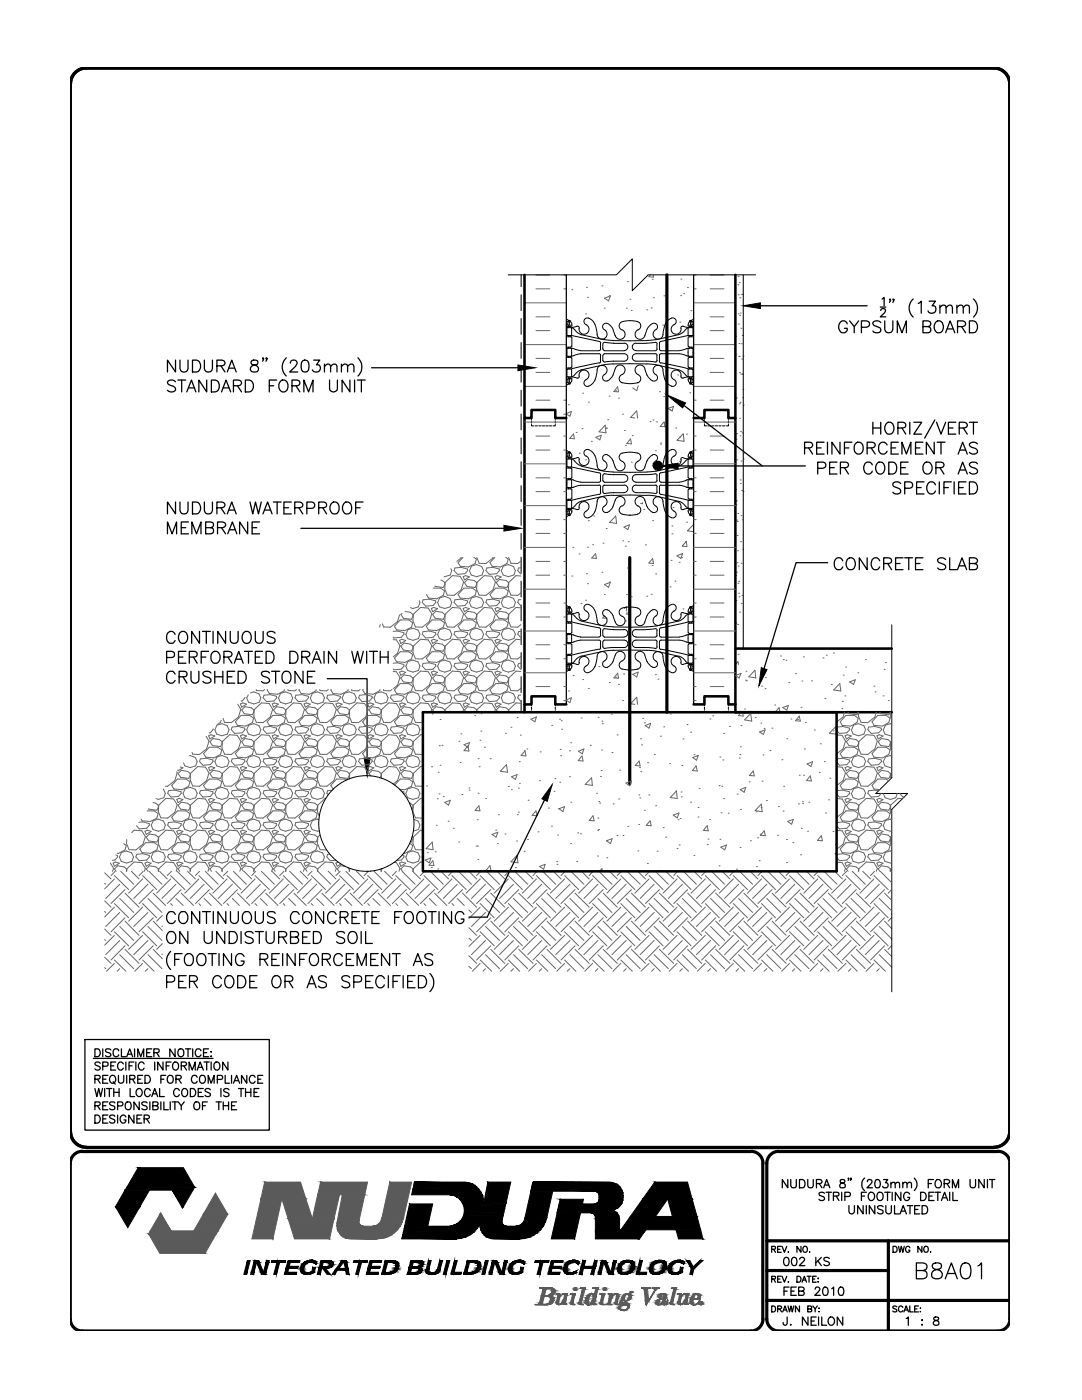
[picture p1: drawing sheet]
<svg xmlns="http://www.w3.org/2000/svg" width="216mm" height="279mm" viewBox="0 0 216 279" stroke-linecap="round" stroke-linejoin="round" font-family="sans-serif">
<!-- layer: LINE9 -->
<g fill="none" stroke="#000" stroke-width=".2">
<path d="M101.4 54.8h21.6l3.2-3.1v6.3l3.1-3.2h21.5M104 54.8v2.4M104 58.8v3.2M148.3 54.8v74.6M104 63.6v3.1M104 68.4v3.1M104 73.1v3.2M104 77.9v3.2M104 82.6v3.2M104 87.4v3.2M104 92.1v3.2M104 96.9v3.2"/>
<path d="M106.1 84.7v.3h.4M106.1 83.4v.3M106.1 84v.4M106.8 85h.4M107.5 85h.5M108.2 85h.5M108.9 85h.5M109.6 85h.5M110.8 84.7v.3h-.5M110.8 83.4v.3M110.8 84v.4M140.6 84.7v.3h.5"/>
<path d="M140.6 83.4v.3M140.6 84v.4M141.3 85h.5M142 85h.5M142.7 85h.5M143.4 85h.5M144.2 85h.4M145.3 84.7v.3h-.4M145.3 83.4v.3M145.3 84v.4M104 101.7v3.1M104 106.5v3.1"/>
<path d="M104 111.2v3.2M104 116v3.2M104 120.7v3.2M104 125.5v3.2M104 130.2v3.2M104 135v3.2M104 139.8v2.3M177.9 124.7v30.5l-3.1 3.2h6.3l-3.2 3.1v36.4M106.1 141.8v.3h.4M106.1 140.6v.3M106.1 141.1v.5M106.8 142.1h.4"/>
<path d="M107.5 142.1h.5M108.2 142.1h.5M108.9 142.1h.5M109.6 142.1h.5M110.8 141.8v.3h-.5M110.8 140.6v.3M110.8 141.1v.5M140.6 141.8v.3h.5M140.6 140.6v.3M140.6 141.1v.5M141.3 142.1h.5M142 142.1h.5"/>
<path d="M142.7 142.1h.5M143.4 142.1h.5M144.2 142.1h.4M145.3 141.8v.3h-.4M145.3 140.6v.3M145.3 141.1v.5"/>
<circle cx="73.1" cy="164.3" r="9.5"/>
</g>
<!-- layer: HATCH -->
<g fill="none" stroke="#666" stroke-width=".2">
<path d="M106.9 54.9h2.8M106.9 57.6h2.8M112.5 54.9h.5M112.5 57.6h.5M114.1 57.8h.1M117 57.3h.1M117.2 59.3h.1M120.1 57.1h.1M121.6 59h.1M121.8 59.1l-1.2 .4 .8 .6 .4-1M125.2 56.2h.1M125.7 59.7h.1"/>
<path d="M129.8 54.8l-.3 .4 .9 .1-.1-.5M130.1 55.7h.1M130.4 59.4h.1M132.5 59h.1M135.8 59h.1M135.9 55.7h.1M136.4 58.6h.1M137.2 57.4h.1M138.4 54.9h.5M138.4 57.6h.5M141.7 54.9h2.8M141.7 57.6h2.8"/>
<path d="M147.2 56.8h.1M147.3 58.8h.1M147.3 55.2h.1M147.5 56.4h.1M147.6 59.4h.1M147.9 58.7h.1M148.1 58.7h.1M104.7 77.1h8.3M104.7 68.8h8.3M104.7 60.4h8.3M106.9 79.9h2.8M106.9 71.5h2.8"/>
<path d="M106.9 63.2h2.8M106.9 74.3h2.8M106.9 66h2.8M112.5 79.9h.5M116.3 78.5h.1M116.9 62.6h.1M120.6 61.5h.1M121.6 79.1h.1M122.8 78h.1M123.2 77.2l.2 1-.9-.1zM123.4 79.4h.1M125 61.5h.1"/>
<path d="M126 62h.1M127.4 77l-.3 1-.8-.6M129 61.8h.1M129.9 61.5h.1M131.6 78.2h.1M132.2 64.9h.1M132.4 79.1h.1M135.2 74.8h.1M135.7 64.3h.1M137.6 78.4h.1M137.9 62h.1M138.4 79.9h.5"/>
<path d="M138.4 77.1h8.3M138.4 68.8h8.3M138.4 60.4h8.3M141.7 79.9h2.8M141.7 71.5h2.8M141.7 63.2h2.8M141.7 74.3h2.8M141.7 66h2.8M146.8 67.1h.1M146.8 70.7h.1M146.9 79.4h.1M147.3 62.6h.1"/>
<path d="M147.3 64.7h.1M147.4 71.1h.1M147.5 68.6h.1M147.5 71.1h.1M147.5 74.4h.1M147.6 62.9h.1M147.7 62.5h.1M147.8 74.7h.1M147.8 65.5h.1M147.9 68.6h.1M148 71.7h.1M148.1 67h.1"/>
<path d="M148.1 74.6h.1M148.1 74.7h.1M148.2 79.3h.1M148.2 77.8h.1M148.3 71.1h.1M104.7 92.6h8.3M104.7 84.2h8.3M106.9 98.1h2.8M106.9 89.8h2.8M106.9 95.4h2.8M106.9 87h2.8M112.5 82.7h.5"/>
<path d="M112.5 98.1h.5M112.5 89.8h.5M112.5 95.4h.5M112.5 87h.5M113 82.5l1-.4-.3 1-.7-.5M113.4 80.8h.1M114.4 86.6l.2 1-.9-.1zM114.9 86.3h.1M115.6 90.5h.1M116.1 85.5h.1M116.8 91.8h.1M117.4 80.2h.1"/>
<path d="M118 88.1h.1M118.9 87.3l1.1-.4-.3 .9zM120.7 84.9l.2 1.5-1.4-.2zM121 85.5h.1M121 85.4h.1M121.3 83.8h.1M124.2 82.7h.1M124.6 85.9h.1M124.8 88.9h.1M125.8 87.6l.2 1-.9-.1zM126 92.2h.1M126.2 86.9h.1"/>
<path d="M126.7 83.4l-.9-.1 1.3-1.3 .1 1.4M129.7 84.1h.1M130.3 83.8h.1M130.3 92.7l.3-.1-.2 .6M130.8 89.9h.1M131 84.2h.1M131.4 93.5h.1M131.8 88.6h.1M131.8 88.4h.1M132.7 85.2l-1-.1 .8-.9 .2 1M133.3 81.5l1.1-.4-.3 .9zM133.7 81.8h.1"/>
<path d="M134.8 85.4h.1M135.1 80.1h.1M135.6 87.3h.1M135.6 92.1h.1M136.3 86.6l.2 1.5-1.4-.2zM137 86.6h.1M138.4 82.7h.5M138.4 92.6h8.3M138.4 84.2h8.3M138.4 98.1h.5M138.4 89.8h.5M138.4 95.4h.5"/>
<path d="M138.4 87h.5M141.7 98.1h2.8M141.7 89.8h2.8M141.7 95.4h2.8M141.7 87h2.8M146.8 97.7h.1M146.9 87.7h.1M147 100h.1M147 86.6h.1M147 91.8h.1M147.5 83.5h.1M147.5 80.6h.1"/>
<path d="M147.7 95.8h.1M147.7 87h.1M147.7 80.3h.1M147.7 96.5h.1M147.8 86.1h.1M147.9 92h.1M148 97.9h.1M148.1 86.4h.1M148.3 98.1h.1M148.3 80.8h.1M148.3 91.6h.1M148.3 90.5h.1"/>
<path d="M104.7 117.6h8.3M104.7 109.2h8.3M104.7 100.9h8.3M106.9 114.8h2.8M106.9 106.5h2.8M106.9 112h2.8M106.9 103.7h2.8M112.5 114.8h.5M112.5 106.5h.5M112.5 112h.5M112.5 103.7h.5M114.1 115h.1"/>
<path d="M114.3 109.2h.1M115.5 110.6h.1M116.9 119.8h.1M117 114.5h.1M117.2 109.2h.1M117.2 116.5h.1M117.4 103.9h.1M118.3 108.7h.1M118.5 103h.1M119 111.4h-.9l.7-.9 .2 1M120.1 114.2h.1M120.3 108.4h.1"/>
<path d="M120.6 118.6h.1M121 105.5h.1M121.6 116.1h.1M121.8 116.2l-1.2 .5 .8 .5 .4-.9M122.9 103l.1 1.5-1.4-.2zM124.3 107.9h.1M124.8 109h.1M125 118.6h.1M125.2 113.4h.1M125.4 108.1h.1M125.6 102.8h.1M125.6 104.7l-1.1 .5 .8 .5 .3-.9"/>
<path d="M125.7 116.9h.1M126 119.1h.1M128.2 100.3v.2h-.4M128.5 101.7h.1M128.8 108.7h.1M129 119h.1M129.9 118.6h.1M130.1 112.8h.1M130.2 111.4l-.7 1 .9 .1-.2-1M130.2 103.9h.1M130.8 114.5h.1M133.7 117.1h.1"/>
<path d="M133.9 111.8h.1M134.1 106.5h.1M134.1 105h.1M134.3 101.3h.1M134.7 116h.1M135.1 110.9l1.1-.4-.3 .9zM135.5 112.2h.1M136 111.3h.1M136.9 108.1l.2 1-1-.1zM137 104.2h.1M138.4 104.7l-1.2 1.2 1.2 .2M138.4 117.6h8.3"/>
<path d="M138.4 109.2h8.3M138.4 100.9h8.3M138.4 114.8h.5M138.4 106.5h.5M138.4 112h.5M138.4 103.7h.5M141.7 114.8h2.8M141.7 106.5h2.8M141.7 112h2.8M141.7 103.7h2.8M146.8 114.8h.1M146.8 119.9h.1"/>
<path d="M146.9 100.7h.1M147 114.2h.1M147 103.8h.1M147.1 106.9h.1M147.1 112.3h.1M147.1 104.1h.1M147.2 109.9h.1M147.2 102.5h.1M147.2 116.4h.1M147.3 113h.1M147.4 116h.1M147.4 118.4h.1"/>
<path d="M147.5 119.1h.1M147.8 108.1h.1M147.9 102.9h.1M147.9 112.4h.1M148.1 118.8h.1M148.1 103.7h.1M148.2 109.6h.1M104.7 134.3h8.3M104.7 125.9h8.3M106.9 131.5h2.8M106.9 123.1h2.8M106.9 137h2.8"/>
<path d="M106.9 128.7h2.8M106.9 120.3h2.8M112.5 139.8h.5M112.5 131.5h.5M112.5 123.1h.5M112.5 137h.5M112.5 128.7h.5M112.5 120.3h.5M113 139.7l1-.4-.3 .9-.7-.4M113.4 137.9h.1M114.4 134.8h.1M115.9 120.5h.1"/>
<path d="M116.3 135.6h.1M117.4 137.4h.1M119.5 133h.1M120.6 122.9l-.3 .4 .8 .1M121.6 136.2h.1M122.8 135.2h.1M123.2 134.4l.2 1-.9-.1zM123.4 136.6h.1M124.2 139.8h.1M124.4 134.5h.1M124.6 121.4l.4-.3 .1 .8M124.8 123.9h.1"/>
<path d="M125.1 122.2l.1 .4-.2-.1M126.3 134.6l1.1-.5-.3 1zM130.8 134.6h.1M131.3 135.5h.1M136.3 121.5h.1M138.4 134.3h8.3M138.4 125.9h8.3M138.4 139.8h.5M138.4 131.5h.5M138.4 123.1h.5M138.4 137h.5M138.4 128.7h.5"/>
<path d="M138.4 120.3h.5M141.7 131.5h2.8M141.7 123.1h2.8M141.7 137h2.8M141.7 128.7h2.8M141.7 120.3h2.8M146.7 134.8l1.1-.4-.3 .9zM146.8 124.3h.1M146.8 132.6l.4-.6 .2 .6M147.2 124.6h.1M147.3 130.6h.1M147.6 122.2h.1"/>
<path d="M147.9 120.4h.1M148.8 135.7h.1M148.9 134h.1M148.9 135.9h.1M150.6 133.8l.2 1.5-1.4-.2zM152 136.9h.1M152.7 137.4h.1M152.7 135.2h.1M155.8 130.9h.1M156.3 131.6h.1M156.8 131.8h.1M157.4 136.2h.1"/>
<path d="M158.7 134.4h.1M160 135.9h.1M160.3 131.1h.1M161.9 135.9h.1M164.2 131.3h.1M164.6 139.4h.1M164.9 130.8h.1M165.9 136.6h.1M166.3 130.3h.1M167.6 136.4l.2 1.5-1.5-.2zM168.1 140h.1M168.2 134.7h.1"/>
<path d="M168.6 138.9h.1M168.8 133.1h.1M169.5 136.1l1.2-.4-.4 .9zM171.2 134.3h.1M172.7 131.6h.1M173.1 129.6h.1M174.4 136.9h.1M174.6 138.1h.1M176.2 138.9h.1M176.4 133.6h.1M176.7 132.2h.1M177.3 139.8h.1"/>
<path d="M85.1 156.9h.1M86.1 153h.1M86.2 142.5h.1M87.3 159.4h.1M87.4 154.1h.1M87.6 158.4h.1M87.6 148.8h.1M87.8 143.6h.1M87.8 152.7h.1M88.2 148.7h.1M88.4 159h.1M91.6 147.9h.1"/>
<path d="M91.8 152.2h.1M92 146.5h.1M92.2 158.6h.1M92.6 148.6l1.1-.4-.3 1zM93.4 148.9l.2 1-1-.1zM93.6 157.3h.1M93.6 157.7h.1M94.7 142.8h.1M95.4 158.3h.1M95.4 151.4h.1M95.6 153h.1M95.8 147.7h.1"/>
<path d="M95.9 145.9h.1M96 142.4h.1M96.7 149.1h.1M96.9 159.4h.1M97.8 151.4h.1M100.9 146.3h.1M101.1 152.6l.2 1.5-1.5-.2zM101.4 157h.1M102 145.1h.1M102 157.6h.1M102.1 155l1.1-.4-.4 1zM103.2 143.2h.1"/>
<path d="M103.4 157.3h.1M103.6 152h.1M103.6 156.3h.1M103.8 146.7h.1M104.6 149.8h.1M104.7 149.9l.3 1-1-.1zM105.1 149.5h.1M105.4 159.7h.1M105.9 143.5l1.1-.4-.3 .9zM107.6 155.8h.1M107.8 150.1h.1M110.1 144.8h.1"/>
<path d="M110.5 157.9h.1M110.7 155.4h.1M111.6 143.5h.1M111.7 156.1h.1M111.8 149.5h.1M111.9 150.8h.1M112 143.8h.1M112.1 145.5h.1M113.6 155h.1M113.6 149.8h.1M113.9 148.2h.1M115.4 149.9l1.1-.4-.3 .9z"/>
<path d="M116 143.3h.1M116.1 150.9l.2 1-.9-.1zM117.8 148.7h.1M118 155.2l.2 1.5-1.4-.2zM119 158.3h.1M119.4 143.2h.1M119.5 160h.1M119.8 155h.1M119.9 153.8h.1M120 149.7h.1M120.1 143.9h.1M120.2 144.4h.1"/>
<path d="M122 142.5h.1M122.1 150.2h.1M123.2 146.7h.1M123.5 159.5h.1M123.7 153.7h.1M124.9 156.3l1.1-.4-.3 .9zM126.7 140.6l-.9-.2 1.3-1.3 .1 1.5M127.5 158.7h.1M127.5 151.9l.2 1-.9-.1zM127.6 153.2h.1M127.6 159.2h.1M127.8 147.4h.1"/>
<path d="M127.9 154h.1M128 148.7h.1M128.2 143.4h.1M128.6 144.3h.1M128.7 144.8l1.2-.5-.4 1zM129.2 152.2h.1M129.5 158.7h.1M130.6 150.6h.1M131.8 146.9h.1M132.4 145.1h.1M133.6 152.4h.1M133.7 142.5h.1"/>
<path d="M135 157.8l.1 1.6-1.4-.2zM135.9 158.1h.1M135.9 159h.1M136.1 152.8h.1M136.3 147.5h.1M136.5 142.2h.1M137.1 144.6h.1M137.8 146.1h.1M138.2 151.2l1.1-.5-.3 1zM138.5 150.6h.1M138.9 152.9l.2 1-1-.1zM139 150.9h.1"/>
<path d="M139.5 157.3h.1M141.7 143.5h.1M142.2 142.9h.1M143.5 156.8h.1M143.7 151.1h.1M144 156.9h.1M144.2 151.7h.1M144.4 146.4h.1M144.4 159.4h.1M145.6 145h.1M147.1 158.5h.1M147.5 151.3h.1"/>
<path d="M147.6 150.6h.1M147.7 149h.1M147.7 157.6l1.1-.5-.3 1zM147.8 144.8h.1M147.9 142.1l-.6 .7 1 .1-.2-.8M148.6 141.5h.1M149.5 156h.1M149.8 142.4l.2 1.5-1.4-.2zM150.3 153.9l.2 .9h-1zM150.7 143.2h.1M151.6 146.1l1.1-.4-.4 .9zM151.8 144.3h.1"/>
<path d="M152.1 155.9h.1M152.2 150.7h.1M152.5 145.4h.1M152.9 159.8h.1M153.6 149.8h.1M154 145.3h.1M154.6 140.7h.1M154.9 142.1h-.2l.8-.9 .1 .9M156 151.6h.1M156.2 141.2l1.1-.4-.3 .9zM156.4 156.9h.1M157 147.4h.1"/>
<path d="M157.8 143.5h.1M159.1 143.6h.1M159.5 154.7h.1M159.5 142.9l.2 1-1-.1zM159.8 141.2h.1M160.3 154.7h.1M160.5 149.5h.1M160.7 144.2h.1M161.1 152.5l1.1-.5-.4 1zM161.7 154.8l.2 1.1-1-.1zM162.5 145.7h.1M163.5 154.2h.1"/>
<path d="M163.7 148.4h.1M164.5 152h.1M165.3 159.6h.1M165.6 155.3h.1M166.3 145.9h.1M166.8 145l.1 1.5-1.4-.2zM168 141.4h.1M20.9 176.3l.2 .2M20.9 179.8l1.3 1.2M20.9 174.2l1.3 1.2M22.8 175.4l-1.9 2M22.8 174.7l2.9 2.8"/>
<path d="M23 173.9l-.8 .8M23.9 176.5l-2.8 2.8M23.9 179.3l2.8 2.8M24.1 173.9l2.6 2.6M24.9 177.5l-2.7 2.8M24.9 178.3l2.8 2.7M26.2 173.9l1.5 1.5M28.5 175.4l-2.8 2.9M28.5 174.7l2.8 2.8M28.6 173.9l-.9 .8M29.5 176.5l-2.8 2.8M29.5 179.3l2.8 2.8"/>
<path d="M29.7 173.9l2.6 2.6M30.6 177.5l-2.9 2.8M30.6 178.3l2.4 2.4M31.8 173.9l1.6 1.5M34.1 175.4l-2.8 2.9M34.1 174.7l2.8 2.8M34.2 173.9l-.8 .8M35.1 176.5l-2.8 2.8M35.1 179.3l1.4 1.4M35.4 173.9l2.5 2.6M36.2 177.5l-2.8 2.8M36.2 178.3l2.4 2.4"/>
<path d="M37.4 173.9l1.6 1.5M39.7 175.4l-2.8 2.9M39.7 174.7l2.8 2.8M39.8 173.9l-.8 .8M40.7 176.5l-2.8 2.8M40.7 179.3l1.4 1.4M41 173.9l2.5 2.6M41.8 177.5l-2.8 2.8M41.8 178.3l2.5 2.4M43.1 173.9l1.5 1.5M45.3 175.4l-2.8 2.9M45.3 174.7l2.8 2.8"/>
<path d="M45.4 173.9l-.8 .8M46.4 176.5l-2.9 2.8M46.4 179.3l1.4 1.4M46.6 173.9l2.6 2.6M47.4 177.5l-2.8 2.8M47.4 178.3l2.4 2.4M48.7 173.9l1.5 1.5M50.9 175.4l-2.8 2.9M50.9 174.7l2.8 2.8M51 173.9l-.8 .8M52 176.5l-2.8 2.8M52 179.3l1.4 1.4"/>
<path d="M52.2 173.9l2.6 2.6M53 177.5l-2.8 2.8M53 178.3l2.5 2.4M54.3 173.9l1.5 1.5M56.5 175.4l-2.8 2.9M56.5 174.7l2.8 2.8M56.7 173.9l-.9 .8M57.6 176.5l-2.8 2.8M57.6 179.3l1.4 1.4M57.8 173.9l2.6 2.6M58.6 177.5l-2.8 2.8M58.6 178.3l2.5 2.4"/>
<path d="M59.9 173.9l1.5 1.5M62.1 175.4l-2.8 2.9M62.1 174.7l2.9 2.8M62.2 173.9l-.8 .8M63.2 176.5l-2.8 2.8M63.2 179.3l1.4 1.4M63.4 173.9l2.6 2.6M64.2 177.5l-2.8 2.8M64.2 178.3l2.5 2.4M65.5 173.9l1.5 1.5M67.7 175.4l-2.7 2.9M67.7 174.7l2.8 2.8"/>
<path d="M67.9 173.9l-.9 .8M68.8 176.5l-2.8 2.8M68.8 179.3l1.4 1.4M69 173.9l2.6 2.6M69.9 177.5l-2.9 2.8M69.9 178.3l2.4 2.4M71.1 173.9l1.6 1.5M73.4 175.4l-2.9 2.9M73.4 174.7l2.8 2.8M73.5 173.9l-.8 .8M74.4 176.5l-2.8 2.8M74.4 179.3l1.4 1.4"/>
<path d="M74.6 173.9l2.6 2.6M75.5 177.5l-2.8 2.8M75.5 178.3l2.4 2.4M76.7 173.9l1.6 1.5M79 175.4l-2.8 2.9M79 174.7l2.8 2.8M79.1 173.9l-.8 .8M80 176.5l-2.8 2.8M80 179.3l1.4 1.4M80.2 173.9l2.6 2.6M81.1 178.3l2.4 2.4M81.1 177.5l-2.8 2.8"/>
<path d="M82.4 173.9l1.5 1.5M84.6 174.7l2.8 2.8M84.6 175.4l-2.8 2.9M84.7 173.9l-.8 .8M84.9 171.6l1.1-.4-.3 1zM85.3 170.2h.1M85.7 179.3l1.4 1.4M85.7 176.5l-2.9 2.8M85.9 173.9l2.5 2.6M86.1 173.1h.1M86.2 168l.2 1.6-1.4-.2zM86.4 171.8l.2 .9h-1z"/>
<path d="M86.7 178.3l2.5 2.4M86.7 177.5l-2.8 2.8M86.9 170h.1M87.1 164.7h.1M87.3 173.4h.1M88 173.9l1.5 1.5M88.7 160.1l1.1-.4-.3 1zM89.4 163.9h.1M90.2 175.4l-2.8 2.9M90.2 174.7l2.8 2.8M90.3 173.9l-.8 .8M90.4 165.3h.1"/>
<path d="M91.2 176.5l-2.8 2.8M91.2 179.3l1.4 1.4M91.5 173.9l2.6 2.6M91.5 168h.1M92.3 177.5l-2.8 2.8M92.3 178.3l2.8 2.7M93.6 173.9l1.5 1.5M95 168.9h.1M95.2 163.6h.1M95.3 168.9h.1M95.3 171.5h.1M95.6 160.8l.2 1-1-.1z"/>
<path d="M95.8 173.8h.1M95.8 175.4l-2.8 2.9M95.8 174.7l2.8 2.8M95.9 173.9l-.8 .8M96.9 176.5l-2.8 2.8M96.9 179.3l2.8 2.8M97.1 173.9l2.6 2.6M97.8 172.7l.2 1.1-1-.1zM97.9 177.5l-2.8 2.8M97.9 178.3l2.8 2.7M98.2 166.5l1.1-.4-.3 1zM98.9 165.7h.1"/>
<path d="M99.2 173.9l1.5 1.5M99.2 168.3h.1M99.5 162.6h.1M100.8 166.4h.1M101.1 173.8h.1M101.4 175.4l-2.8 2.9M101.4 174.7l2.8 2.8M101.6 173.9l-.9 .8M102.5 176.5l-2.8 2.8M102.5 179.3l2.8 2.8M102.7 173.9l2.6 2.6M102.8 173.1h.1"/>
<path d="M103.1 167.8h.1M103.2 170.7l.1 1.5-1.3-.2zM103.2 162.6h.1M103.4 162.1h.1M103.5 177.5l-2.8 2.8M103.5 178.3l2.9 2.7M104.6 169.9h.1M104.8 173.9l1.6 1.5M105.3 167.5h.1M106.9 161.8l.3 1-1-.1zM107 175.4l-2.8 2.9M107 174.7l2.8 2.8"/>
<path d="M107.2 173.9l-.8 .8M107.4 166h.1M107.7 172.9l1.1-.4-.3 1zM108.1 179.3l2.8 2.8M108.1 176.5l-2.8 2.8M108.3 173.9l2.6 2.6M109 173.9l.1-.1 .1 .1M109.1 177.5l-2.7 2.8M109.1 178.3l2.8 2.7M109.4 161.3h.1M110 164.9h.1M110.4 173.9l1.5 1.5"/>
<path d="M111.1 171.9h.1M111.1 172.5h.1M111.3 166.7h.1M111.5 161.4h.1M111.5 161.4l1.2-.4-.4 1zM112.7 175.4l-2.9 2.9M112.7 174.7l2.8 2.8M112.8 173.9l-.9 .8M113.7 176.5l-2.8 2.8M113.7 179.3l2.8 2.8M113.8 168.3h.1M113.9 160.1h.1"/>
<path d="M113.9 173.9l2.6 2.6M114.7 177.5l-2.8 2.8M114.7 178.3l2.9 2.7M115.1 171.9h.1M115.3 166.2h.1M115.8 166.4h.1M116 173.9l1.6 1.5M118.3 175.4l-2.8 2.9M118.3 174.7l2.8 2.8M118.3 162.8l.2 1-.9-.1zM118.4 173.9l-.8 .8M119.2 170.8h.1"/>
<path d="M119.3 165.7h.1M119.3 163.3h.1M119.3 176.5l-2.8 2.8M119.3 179.3l2.8 2.8M119.4 165.6h.1M119.5 173.9l2.6 2.6M119.6 173.9l.5-.6 .1 .6M119.6 160.3h.1M119.9 173.9h.1M120.4 177.5l-2.8 2.8M120.4 178.3l2.8 2.7M121 167.8l1.1-.4-.3 .9z"/>
<path d="M121.1 171.2h.1M121.6 173.9l1.6 1.5M122.4 160.4h.1M123.1 166.7h.1M123.9 175.4l-2.8 2.9M123.9 174.7l2.8 2.8M124 173.9l-.8 .8M124.3 166.7h.1M124.9 176.5l-2.8 2.8M124.9 179.3l2.8 2.8M125.2 173.9l2.5 2.6M125.3 164.9h.1"/>
<path d="M126 177.5l-2.8 2.8M126 178.3l2.8 2.7M127.3 169.8h.1M127.3 173.9l1.5 1.5M127.4 164.5h.1M128.6 161.7h.1M129.2 172.3h.1M129.5 175.4l-2.8 2.9M129.5 174.7l2.8 2.8M129.6 173.9l-.8 .8M129.7 163.8l.2 1-.9-.1zM130.5 176.5l-2.8 2.8"/>
<path d="M130.5 179.3l2.9 2.8M130.8 173.9l2.6 2.6M130.8 160.8h.1M131.1 169.9h.1M131.3 173.9l.3-.1-.1 .1M131.6 177.5l-2.8 2.8M131.6 178.3l2.8 2.7M132.3 165.2h.1M132.8 167.1h.1M132.9 173.9l1.5 1.5M134.3 162.7l1.2-.5-.4 1zM135.1 169.3h.1"/>
<path d="M135.1 175.4l-2.8 2.9M135.1 174.7l2.8 2.8M135.2 173.9l-.8 .8M135.3 163.6h.1M135.5 168.6h.1M135.7 163.4h.1M136.2 176.5l-2.8 2.8M136.2 179.3l2.8 2.8M136.4 173.9l2.6 2.6M137.2 177.5l-2.8 2.8M137.2 178.3l2.8 2.7M137.8 160.1h.1"/>
<path d="M138.4 170.7h.1M138.5 173.9l1.5 1.5M139.3 163.1h.1M139.3 161.1h.1M140.7 175.4l-2.8 2.9M140.7 174.7l2.8 2.8M140.9 173.9l-.9 .8M141.1 168.6h.1M141.1 164.8l.2 1-1-.1zM141.3 167.5h.1M141.6 163.6h.1M141.8 176.5l-2.8 2.8"/>
<path d="M141.8 179.3l2.8 2.8M142 173.9l2.6 2.6M142.8 177.5l-2.8 2.8M142.8 178.3l2.8 2.7M143.5 172.8h.1M143.7 167.5h.1M143.8 169.1l1.2-.5-.4 1zM143.9 162.2h.1M144.1 173.9l1.5 1.5M145.3 162.3h.1M146.3 175.4l-2.8 2.9M146.3 174.7l2.9 2.8"/>
<path d="M146.4 173.9l-.8 .8M147 173.5h.1M147.4 176.5l-2.8 2.8M147.4 179.3l2.8 2.8M147.6 173.9l2.6 2.6M147.7 169.1h.1M147.8 161.5h.1M148.4 177.5l-2.8 2.8M148.4 178.3l2.8 2.7M149.7 173.9l1.5 1.5M149.7 167.8h.1M150.9 162h.1"/>
<path d="M150.9 173h.1M151.1 167.2h.1M151.5 171.8h.1M151.7 166.5h.1M151.9 161.2h.1M151.9 160.5l.2 1.5-1.4-.2zM151.9 175.4l-2.7 2.9M151.9 174.7l2.8 2.8M152.1 173.9l-.9 .8M152.5 165.8l.2 1-1-.1zM153 176.5l-2.8 2.8M153 179.3l2.8 2.8"/>
<path d="M153.2 173.9l2.6 2.6M154.1 177.5l-2.9 2.8M154.1 178.3l2.8 2.7M155.1 166.7h.1M155.3 160.9h.1M155.3 173.9l1.6 1.5M156.3 161.9h.1M156.9 172.2h.1M156.9 167.5h.1M157.2 163.9l1.1-.4-.3 1zM157.5 175.4l-2.8 2.9M157.5 174.7l2.9 2.8"/>
<path d="M157.7 173.9l-.8 .8M158.2 168.2h.1M158.6 176.5l-2.8 2.8M158.6 179.3l2.8 2.8M158.8 173.9l2.6 2.6M159.3 160.4h.1M159.7 177.5l-2.8 2.8M159.7 178.3l2.7 2.7M159.7 170.6h.1M159.9 165.3h.1M160.1 160h.1M160.2 160.4h.1"/>
<path d="M160.9 173.9l1.5 1.5M161.1 165.9h.1M161.4 160.1h.1M163.2 175.4l-2.8 2.9M163.2 174.7l2.8 2.8M163.3 173.9l-.9 .8M163.9 166.8l.2 1-1-.1zM164.2 176.5l-2.8 2.8M164.2 179.3l2.8 2.8M164.4 173.9l2.6 2.6M164.7 162.2h.1M165.3 177.5l-2.9 2.8"/>
<path d="M165.3 178.3l2.8 2.7M166.2 165.9h.1M166.6 173.9l1.5 1.5M166.7 168.5h.1M166.9 170.3h-.3l.3 .2M168.8 175.4l-2.8 2.9M168.8 174.7l2.8 2.8M168.9 173.9l-.8 .8M169.8 176.5l-2.8 2.8M169.8 179.3l2.8 2.8M170.1 173.9l2.5 2.6M170.9 177.5l-2.8 2.8"/>
<path d="M170.9 178.3l2.8 2.7M172.1 173.9l1.6 1.5M174.4 175.4l-2.8 2.9M174.4 174.7l2.8 2.8M174.5 173.9l-.8 .8M175.4 176.5l-2.8 2.8M175.4 179.3l2.5 2.5M175.7 173.9l2.2 2.3M176.5 177.5l-2.8 2.8M176.5 178.3l1.4 1.4M177.8 173.9l.1 .2M177.9 177.5l-.7 .8"/>
<path d="M20.9 193.1l.2 .2M20.9 187.5l.2 .2M20.9 181.9l.2 .2M20.9 191l1.3 1.3M20.9 185.4l1.3 1.3M22.8 181l-1.9 2M22.8 186.7l-1.9 1.9M22.8 192.3l-1.5 1.5M22.8 191.6l2.3 2.2M22.8 186l2.9 2.8M22.8 180.3l2.9 2.9M23.9 182.1l-2.8 2.8"/>
<path d="M23.9 187.7l-2.8 2.8M23.9 193.3l-.5 .5M23.9 190.5l2.8 2.8M23.9 184.9l2.8 2.8M24.9 183.2l-2.7 2.8M24.9 188.8l-2.7 2.8M24.9 189.5l2.8 2.8M24.9 183.8l2.8 2.9M28.5 181l-2.8 2.8M28.5 186.7l-2.8 2.8M28.5 192.3l-1.6 1.5M28.5 191.6l2.2 2.2"/>
<path d="M28.5 186l2.8 2.8M28.5 180.3l2.8 2.9M29.5 182.1l-2.8 2.8M29.5 187.7l-2.8 2.8M29.5 193.3l-.5 .5M29.5 190.5l2.8 2.8M29.5 184.9l2.8 2.8M30.6 183.2l-2.9 2.8M30.6 188.8l-2.9 2.8M30.6 189.5l1.8 1.8M30.6 183.8l1.8 1.9M32.4 184.8l-.1 .1"/>
<path d="M32.4 190.4l-.1 .1M32.4 182.7l-1.1 1.1M32.4 188.3l-1.1 1.2M34.1 180.3l.3 .4M39.7 180.3l.3 .4M45.3 180.3l.3 .4M50.9 180.3l.4 .4M56.5 180.3l.4 .4M62.1 180.3l.4 .4M67.7 180.3l.4 .4M73.4 180.3l.3 .4M79 180.3l.3 .4"/>
<path d="M84.6 180.3l.3 .4M90.2 180.3l.4 .4M93.6 192.9l.5 .4M93.6 190.7l1.5 1.6M93.6 187.2l.5 .5M93.6 181.6l.5 .5M93.6 185.2l1.5 1.5M95.8 186.7l-2.2 2.2M95.8 192.3l-1.6 1.5M95.8 191.6l2.3 2.2M95.8 186l2.8 2.8M95.8 181l-2.2 2.3"/>
<path d="M95.8 180.3l2.8 2.9M96.9 187.7l-2.8 2.8M96.9 193.3l-.5 .5M96.9 190.5l2.8 2.8M96.9 182.1l-2.8 2.8M96.9 184.9l2.8 2.8M97.9 188.8l-2.8 2.8M97.9 189.5l2.8 2.8M97.9 183.2l-2.8 2.8M97.9 183.8l2.8 2.9M101.4 186.7l-2.8 2.8M101.4 192.3l-1.6 1.5"/>
<path d="M101.4 191.6l2.3 2.2M101.4 186l2.8 2.8M101.4 181l-2.8 2.8M101.4 180.3l2.8 2.9M102.5 187.7l-2.8 2.8M102.5 193.3l-.5 .5M102.5 190.5l2.8 2.8M102.5 182.1l-2.8 2.8M102.5 184.9l2.8 2.8M103.5 183.2l-2.8 2.8M103.5 188.8l-2.8 2.8M103.5 189.5l2.9 2.8"/>
<path d="M103.5 183.8l2.9 2.9M107 181l-2.8 2.8M107 186.7l-2.8 2.8M107 192.3l-1.5 1.5M107 191.6l2.3 2.2M107 186l2.8 2.8M107 180.3l2.8 2.9M108.1 182.1l-2.8 2.8M108.1 187.7l-2.8 2.8M108.1 193.3l-.5 .5M108.1 190.5l2.8 2.8M108.1 184.9l2.8 2.8"/>
<path d="M109.1 183.2l-2.7 2.8M109.1 188.8l-2.7 2.8M109.1 189.5l2.8 2.8M109.1 183.8l2.8 2.9M112.7 186.7l-2.9 2.8M112.7 192.3l-1.6 1.5M112.7 191.6l2.2 2.2M112.7 186l2.8 2.8M112.7 180.3l2.8 2.9M112.7 181l-2.9 2.8M113.7 187.7l-2.8 2.8M113.7 193.3l-.5 .5"/>
<path d="M113.7 190.5l2.8 2.8M113.7 184.9l2.8 2.8M113.7 182.1l-2.8 2.8M114.7 183.2l-2.8 2.8M114.7 188.8l-2.8 2.8M114.7 189.5l2.9 2.8M114.7 183.8l2.9 2.9M118.3 181l-2.8 2.8M118.3 186.7l-2.8 2.8M118.3 192.3l-1.6 1.5M118.3 191.6l2.2 2.2M118.3 186l2.8 2.8"/>
<path d="M118.3 180.3l2.8 2.9M119.3 182.1l-2.8 2.8M119.3 187.7l-2.8 2.8M119.3 193.3l-.5 .5M119.3 190.5l2.8 2.8M119.3 184.9l2.8 2.8M120.4 183.2l-2.8 2.8M120.4 188.8l-2.8 2.8M120.4 189.5l2.8 2.8M120.4 183.8l2.8 2.9M123.9 181l-2.8 2.8M123.9 186.7l-2.8 2.8"/>
<path d="M123.9 192.3l-1.6 1.5M123.9 191.6l2.3 2.2M123.9 186l2.8 2.8M123.9 180.3l2.8 2.9M124.9 182.1l-2.8 2.8M124.9 187.7l-2.8 2.8M124.9 193.3l-.5 .5M124.9 190.5l2.8 2.8M124.9 184.9l2.8 2.8M126 183.2l-2.8 2.8M126 188.8l-2.8 2.8M126 189.5l2.8 2.8"/>
<path d="M126 183.8l2.8 2.9M129.5 181l-2.8 2.8M129.5 186.7l-2.8 2.8M129.5 192.3l-1.6 1.5M129.5 191.6l2.3 2.2M129.5 186l2.8 2.8M129.5 180.3l2.8 2.9M130.5 182.1l-2.8 2.8M130.5 187.7l-2.8 2.8M130.5 193.3l-.5 .5M130.5 190.5l2.9 2.8M130.5 184.9l2.9 2.8"/>
<path d="M131.6 183.2l-2.8 2.8M131.6 188.8l-2.8 2.8M131.6 189.5l2.8 2.8M131.6 183.8l2.8 2.9M135.1 181l-2.8 2.8M135.1 186.7l-2.8 2.8M135.1 192.3l-1.6 1.5M135.1 191.6l2.3 2.2M135.1 186l2.8 2.8M135.1 180.3l2.8 2.9M136.2 182.1l-2.8 2.8M136.2 187.7l-2.8 2.8"/>
<path d="M136.2 193.3l-.5 .5M136.2 190.5l2.8 2.8M136.2 184.9l2.8 2.8M137.2 183.2l-2.8 2.8M137.2 188.8l-2.8 2.8M137.2 189.5l2.8 2.8M137.2 183.8l2.8 2.9M140.7 181l-2.8 2.8M140.7 186.7l-2.8 2.8M140.7 192.3l-1.5 1.5M140.7 191.6l2.3 2.2M140.7 186l2.8 2.8"/>
<path d="M140.7 180.3l2.8 2.9M141.8 182.1l-2.8 2.8M141.8 187.7l-2.8 2.8M141.8 193.3l-.6 .5M141.8 190.5l2.8 2.8M141.8 184.9l2.8 2.8M142.8 183.2l-2.8 2.8M142.8 188.8l-2.8 2.8M142.8 189.5l2.8 2.8M142.8 183.8l2.8 2.9M146.3 181l-2.8 2.8M146.3 186.7l-2.8 2.8"/>
<path d="M146.3 192.3l-1.5 1.5M146.3 191.6l2.3 2.2M146.3 186l2.9 2.8M146.3 180.3l2.9 2.9M147.4 182.1l-2.8 2.8M147.4 187.7l-2.8 2.8M147.4 193.3l-.5 .5M147.4 190.5l2.8 2.8M147.4 184.9l2.8 2.8M148.4 183.2l-2.8 2.8M148.4 188.8l-2.8 2.8M148.4 189.5l2.8 2.8"/>
<path d="M148.4 183.8l2.8 2.9M151.9 181l-2.7 2.8M151.9 186.7l-2.7 2.8M151.9 192.3l-1.5 1.5M151.9 191.6l2.3 2.2M151.9 186l2.8 2.8M151.9 180.3l2.8 2.9M153 182.1l-2.8 2.8M153 187.7l-2.8 2.8M153 193.3l-.5 .5M153 190.5l2.8 2.8M153 184.9l2.8 2.8"/>
<path d="M154.1 183.2l-2.9 2.8M154.1 188.8l-2.9 2.8M154.1 189.5l2.8 2.8M154.1 183.8l2.8 2.9M157.5 181l-2.8 2.8M157.5 186.7l-2.8 2.8M157.5 192.3l-1.5 1.5M157.5 191.6l2.3 2.2M157.5 186l2.9 2.8M157.5 180.3l2.9 2.9M158.6 182.1l-2.8 2.8M158.6 187.7l-2.8 2.8"/>
<path d="M158.6 193.3l-.5 .5M158.6 190.5l2.8 2.8M158.6 184.9l2.8 2.8M159.7 183.2l-2.8 2.8M159.7 188.8l-2.8 2.8M159.7 189.5l2.7 2.8M159.7 183.8l2.7 2.9M163.2 181l-2.8 2.8M163.2 186.7l-2.8 2.8M163.2 192.3l-1.6 1.5M163.2 191.6l2.3 2.2M163.2 186l2.8 2.8"/>
<path d="M163.2 180.3l2.8 2.9M164.2 182.1l-2.8 2.8M164.2 187.7l-2.8 2.8M164.2 193.3l-.5 .5M164.2 190.5l2.8 2.8M164.2 184.9l2.8 2.8M165.3 183.2l-2.9 2.8M165.3 188.8l-2.9 2.8M165.3 189.5l2.8 2.8M165.3 183.8l2.8 2.9M168.8 181l-2.8 2.8M168.8 186.7l-2.8 2.8"/>
<path d="M168.8 192.3l-1.6 1.5M168.8 191.6l2.2 2.2M168.8 186l2.8 2.8M168.8 180.3l2.8 2.9M169.8 182.1l-2.8 2.8M169.8 187.7l-2.8 2.8M169.8 193.3l-.5 .5M169.8 190.5l2.8 2.8M169.8 184.9l2.8 2.8M170.9 183.2l-2.8 2.8M170.9 188.8l-2.8 2.8M170.9 189.5l2.8 2.8"/>
<path d="M170.9 183.8l2.8 2.9M174.4 181l-2.8 2.8M174.4 186.7l-2.8 2.8M174.4 192.3l-1.6 1.5M174.4 191.6l2.3 2.2M174.4 186l2.8 2.8M174.4 180.3l2.8 2.9M175.4 182.1l-2.8 2.8M175.4 187.7l-2.8 2.8M175.4 193.3l-.5 .5M175.4 190.5l2.5 2.5M175.4 184.9l2.5 2.5"/>
<path d="M176.5 183.2l-2.8 2.8M176.5 188.8l-2.8 2.8M176.5 189.5l1.4 1.4M176.5 183.8l1.4 1.5M177.9 183.1l-.7 .7M177.9 188.7l-.7 .8"/>
</g>
<!-- layer: TEXT -->
<path d="M103.3 72.8l3.5 .6-3.5 .6zM133.1 78.8l3.7 1.6-.6 1zM148.3 61l3.4-.6v1.2zM131.9 93l3.4-.6v1.2zM100.6 104.8l3.4 .6-3.4 .6zM151.9 133.3l1.1 .3-1.6 3.2zM72.7 151.3h1.1l-.5 3.5zM110.2 156.6l-1 3.3-1.1-.5z" fill="#000" stroke="#000" stroke-width=".2"/>
<g fill="none" stroke="#000" stroke-width=".25">
<path d="M176 59.7l.4-.3v1.6M177.7 59.8l-.1 .1-.1-.1h.2l-.2 .6M178.4 59.8l-.2 .1v-.1h.2l-.2 .6M182.2 59.7a2.39 2.39 0 0 0 0 3.6M194.2 59.7a2.39 2.39 0 0 1 0 3.6M35 71.9v2.3l-1.6-2.3v2.3M35 76.2a.92 .92 0 0 0-1.6 .2 1.24 1.24 0 0 0 1.2 .7 .58 .58 0 0 1 .2 1 1.08 1.08 0 0 1-1.4-.2M35.5 75.8h1.6M35.9 71.9v1.7a.81 .81 0 0 0 .8 .6 .81 .81 0 0 0 .8-.6v-1.7M36.3 75.8v2.4M37.3 78.2l.9-2.4 .9 2.4M37.6 77.4h1.1"/>
<path d="M38.4 71.9h.8a1.26 1.26 0 0 1 .8 1.2 1.26 1.26 0 0 1-.8 1.1h-.8zM40.8 71.9v1.7a.81 .81 0 0 0 .8 .6 .81 .81 0 0 0 .8-.6v-1.7M41.2 75.8v2.4l-1.5-2.4v2.4M42.2 75.8a1.28 1.28 0 0 1 1.4 .6 1.28 1.28 0 0 1-.1 1.5l-.6 .3h-.7zM43.3 73l1.3-.1a.51 .51 0 0 0 0-.9l-1.3-.1v2.3M44.1 73l.8 1.2M44.2 78.2l.9-2.4 .9 2.4M44.5 77.4h1.2M45.4 74.2l.8-2.3 .9 2.3M45.7 73.5h1.1M46.6 77h1a.64 .64 0 0 0 .6-.7l-.1-.2-.5-.3h-1v2.4M47.4 77l.8 1.2"/>
<path d="M49 75.8h.8a1.26 1.26 0 0 1 .8 1.2 1.26 1.26 0 0 1-.8 1.2h-.8zM50.2 72a.48 .48 0 0 0 .2 .8 .86 .86 0 0 1 1 .3 .86 .86 0 0 1 0 1.1 1.08 1.08 0 0 1-1.4-.4 .93 .93 0 0 1 1.1-1 .51 .51 0 0 0 .3-.8l-.4-.1zM52.6 71.5l-.1 .2-.1-.2 .1-.1 .1 .1-.2 .6M53.3 71.5l-.2 .2v-.2v-.1l.2 .1-.2 .6M53.7 77h.9M55.2 75.8h-1.5v2.4M55.9 76.2l.2-.2a.91 .91 0 0 1 1.4 .7 1.09 1.09 0 0 1-1.2 1.5l-.2-.1a1.38 1.38 0 0 1-.2-1.9zM57.1 71.4a2.44 2.44 0 0 0 0 3.6M57.9 72.5l.2-.4a.72 .72 0 0 1 1.2 .2l-.4 .8-1.1 1.1h1.6M58.3 77l1.3-.1a.56 .56 0 0 0 0-.9l-1.3-.2v2.4M59.1 77l.7 1.2M60.4 72a.77 .77 0 0 1 1.2 .3 2.14 2.14 0 0 1-.3 1.9 .85 .85 0 0 1-1.1-.4 2.09 2.09 0 0 1 .2-1.8z"/>
<path d="M60.6 78.2v-2.4l1 2.4 .9-2.4v2.4M62.6 71.9h1.2l-.7 .9a.75 .75 0 0 1 .9 .9 .75 .75 0 0 1-1.1 .5h-.3l-.3-.4M64.7 73.1l.6-.4 .5 .1 .2 1.4M64.7 72.7v1.5M65.8 75.8v1.7a.79 .79 0 0 0 .7 .7 .79 .79 0 0 0 .8-.7v-1.7M66 73.1l.5-.4 .6 .1 .1 1.4M68.1 73.1l.6-.4 .6 .1 .1 1.4M68.1 72.7v1.5M69.4 73.1l.5-.4 .6 .1 .1 1.4M69.8 75.8v2.4l-1.5-2.4v2.4M70.8 75.8v2.4M71.3 75.8h1.6"/>
<path d="M71.4 71.4a2.53 2.53 0 0 1 0 3.6M72.1 75.8v2.4M74.1 73.4h29.2M151.7 61h21.3M169.1 64.6a.87 .87 0 0 0-1-.6 .87 .87 0 0 0-.7 1 1.07 1.07 0 0 0 .2 1.1 1.07 1.07 0 0 0 1.1 .2l.3-.2 .1-.6h-.6M169.5 64l.9 1.2v1.2M171.3 64l-.9 1.2M171.9 65.3h1a.64 .64 0 0 0 .6-.6 .64 .64 0 0 0-.6-.7h-1v2.4M175.7 61.3h1.1M175.7 62l.3-.4h.4l.3 .3-.2 .6-.8 .7h1.1M175.7 64.4a.87 .87 0 0 0-.8-.4 .87 .87 0 0 0-.7 .6l.2 .4 1.1 .4a.59 .59 0 0 1 0 .9 1.13 1.13 0 0 1-1.3-.2M176.5 64v1.7a.81 .81 0 0 0 .8 .7 .81 .81 0 0 0 .9-.7v-1.7"/>
<path d="M179 66.4v-2.4l1 2.4 .9-2.4v2.4M183.2 60.6l.6-.5v2.4M184.2 65.2l1.3-.1a.56 .56 0 0 0 0-.9l-1.3-.2v2.4h1a.61 .61 0 0 0 .6-.6 .61 .61 0 0 0-.6-.6M185.4 60.1h1.3l-.7 .9a.77 .77 0 0 1 .8 .9 .77 .77 0 0 1-1.1 .6l-.3-.1-.2-.4M186.9 64.2a.91 .91 0 0 1 1.3 .8 1.04 1.04 0 0 1-.2 1.1 1.04 1.04 0 0 1-1.1 .2 1.43 1.43 0 0 1 0-2.1zM187.6 61.4l.5-.5 .6 .1 .1 1.5M187.6 60.9v1.6M188.7 66.4l.9-2.4 .9 2.4M188.8 61.4l.6-.5 .5 .1 .1 1.5M189 65.6h1.2M190.9 61.4l.6-.5 .6 .1 .1 1.5M190.9 60.9v1.6"/>
<path d="M191.1 65.2l1.3-.1a.51 .51 0 0 0 0-.9l-1.3-.2v2.4M191.9 65.2l.8 1.2M192.2 61.4l.6-.5 .6 .1v1.5M193.4 64h.8a1.26 1.26 0 0 1 .9 1.2 1.26 1.26 0 0 1-.9 1.2h-.8zM135.3 93h25.4M136.5 80.9l15.6 12.1M160.5 89.4h1.1a.65 .65 0 0 0 .6-.7l-.3-.3-.3-.1h-1.1v2.3M161.3 89.4l.9 1.2M163 89.4h.8M163.2 93.5h1a.63 .63 0 0 0 .6-.5 .63 .63 0 0 0-.3-.7l-1.3-.1v2.4M164.4 88.3h-1.4v2.3h1.4M165.1 88.3v2.3"/>
<path d="M165.5 93.3h1M167 92.2h-1.5v2.4h1.5M167.6 88.3v2.3l-1.6-2.3v2.3M167.7 93.3l1.4-.1a.54 .54 0 0 0 0-.9l-1.4-.1v2.4M168.5 89.4h.9M168.5 93.3l.8 1.3M170 88.3h-1.5v2.3M170.7 88.6a.87 .87 0 0 1 .9-.3 .87 .87 0 0 1 .6 .8 1.08 1.08 0 0 1-1.1 1.5 1.32 1.32 0 0 1-.4-2zM173 89.4h1a.64 .64 0 0 0 .6-.7l-.1-.2-.5-.2h-1v2.3M173.8 89.4l.8 1.2M174 92.8a.87 .87 0 0 0-.9-.6 .87 .87 0 0 0-.7 .9 1.03 1.03 0 0 0 .2 1.2 1.03 1.03 0 0 0 1.1 .2l.3-.5M174.2 84.3v2.3"/>
<path d="M174.2 85.4h1.5M175.2 92.3a1.09 1.09 0 0 1 1.2 .4 1.09 1.09 0 0 1 0 1.3 .87 .87 0 0 1-1 .6 .87 .87 0 0 1-.7-.9 1.53 1.53 0 0 1 .5-1.4zM175.7 84.3v2.3M176.8 84.6l.2-.2a.91 .91 0 0 1 1.4 .8 1.04 1.04 0 0 1-.3 1.1 1.04 1.04 0 0 1-1.1 .3 1.45 1.45 0 0 1-.2-2zM177 88.8a.87 .87 0 0 0-1-.6 .87 .87 0 0 0-.7 .9 1.08 1.08 0 0 0 1.1 1.5l.6-.5M177.3 92.2h.9a1.28 1.28 0 0 1 .7 1.2 1.28 1.28 0 0 1-.7 1.2h-.9zM177.8 89.4h.9M179.2 85.4l1.3-.1a.56 .56 0 0 0 0-.9l-1.3-.1v2.3M179.3 88.3h-1.5v2.3h1.5M179.7 96.5a.87 .87 0 0 0-.8-.4 .87 .87 0 0 0-.7 .7l.2 .3 .9 .3a.58 .58 0 0 1 .4 .5 .58 .58 0 0 1-.2 .6 1.05 1.05 0 0 1-1.3-.3M179.7 93.3h1M180 90.6v-2.3l.9 2.3 .9-2.3v2.3"/>
<path d="M180 85.4l.7 1.2M180.5 97.4l1.4-.1a.65 .65 0 0 0 .2-.7 .65 .65 0 0 0-.6-.4h-1v2.4M181.2 92.2h-1.5v2.4h1.5M181.5 84.3v2.3M182.3 84.3h1.6l-1.6 2.3h1.6M182.7 89.4h.9M182.9 97.3h.9M184.2 88.3h-1.5v2.3h1.5M184.4 96.2h-1.5v2.4h1.5M184.6 92.3a1.16 1.16 0 0 1 1.3 .5 1.16 1.16 0 0 1-.2 1.5 .87 .87 0 0 1-1 .3 .87 .87 0 0 1-.5-.9 1.39 1.39 0 0 1 .4-1.4zM186.4 88.3v2.3l-1.6-2.3v2.3M186.5 83.8l-2 3.6"/>
<path d="M186.7 96.8a.89 .89 0 0 0-1.1-.6 .89 .89 0 0 0-.7 .9 1.06 1.06 0 0 0 .3 1.1 1.06 1.06 0 0 0 1.1 .3l.4-.5M186.7 93.3l1.4-.1a.54 .54 0 0 0 0-.9l-1.4-.1v2.4M186.9 84.3l.9 2.3 .9-2.3M187 88.3h1.6M187.4 96.2v2.4M187.6 93.3l.8 1.3M187.8 88.3v2.3M188.4 97.3h.8M189.2 85.4h1M189.8 96.2h-1.4v2.4M190.4 96.2v2.4M190.7 84.3h-1.5v2.3h1.5"/>
<path d="M191.2 90.6l.9-2.3 .9 2.3M191.2 94.6l.9-2.4 .9 2.4M191.3 97.3h.9M191.4 85.4l1.4-.1a.51 .51 0 0 0 0-.9l-1.4-.1v2.3M191.5 89.8h1.2M191.5 93.8h1.2M192.2 85.4l.8 1.2M192.8 96.2h-1.5v2.4h1.5M193.4 96.2h.8a1.29 1.29 0 0 1 .9 1.2 1.29 1.29 0 0 1-.9 1.2h-.8zM193.4 84.3h1.6M194.2 84.3v2.3M195 88.6a.92 .92 0 0 0-1.6 .2 1.24 1.24 0 0 0 1.2 .7 .58 .58 0 0 1 .2 1 1.08 1.08 0 0 1-1.4-.2"/>
<path d="M195 92.6a.92 .92 0 0 0-1.6 .2 1.24 1.24 0 0 0 1.2 .7 .56 .56 0 0 1 .4 .4 .56 .56 0 0 1-.2 .6 1.08 1.08 0 0 1-1.4-.2M33.4 106.5v-2.3l.9 2.3 .9-2.3v2.3M35 100.2v2.4l-1.6-2.4v2.4M35.9 100.2v1.7a.81 .81 0 0 0 .8 .7 .81 .81 0 0 0 .8-.7v-1.7M36.2 105.3h.9M37.6 104.2h-1.4v2.3h1.4M38.3 106.5v-2.3l.9 2.3 .9-2.3v2.3M38.4 100.2h.8a1.26 1.26 0 0 1 .8 1.2 1.26 1.26 0 0 1-.8 1.2h-.8zM40.8 100.2v1.7a.81 .81 0 0 0 .8 .7 .81 .81 0 0 0 .8-.7v-1.7M41 105.3l1.4-.1a.56 .56 0 0 0 0-.9l-1.4-.1v2.3l1.4-.1a.61 .61 0 0 0 .2-.7 .61 .61 0 0 0-.5-.4M43.3 101.3l1.3-.1a.51 .51 0 0 0 0-.9l-1.3-.1v2.4M43.4 105.3h1a.64 .64 0 0 0 .6-.7l-.1-.2-.5-.2h-1v2.3"/>
<path d="M44.1 101.3l.8 1.3M44.2 105.3l.8 1.2M45.4 102.6l.8-2.4 .9 2.4M45.4 106.5l1-2.3 .9 2.3M45.7 101.8h1.1M45.8 105.7h1.1M49.4 104.2v2.3l-1.6-2.3v2.3M49.9 100.2l.5 2.4 .6-2.4 .6 2.4 .5-2.4M50.3 105.3h.9M51.8 104.2h-1.5v2.3h1.5M52.5 102.6l.9-2.4 .9 2.4M52.8 101.8h1.1"/>
<path d="M54.5 100.2h1.6M55.3 100.2v2.4M56.7 101.3h.9M58.1 100.2h-1.4v2.4h1.4M58.8 101.3l1.4-.1a.51 .51 0 0 0 0-.9l-1.4-.1v2.4M59.6 101.3l.8 1.3M60 105.4h40.6M61.2 101.5h1a.64 .64 0 0 0 .6-.7 .64 .64 0 0 0-.6-.6h-1v2.4M63.6 101.3l1.4-.1a.56 .56 0 0 0 0-.9l-1.4-.1v2.4M64.4 101.3l.8 1.3M66.1 100.5l.2-.2a.89 .89 0 0 1 1.4 .8 1.04 1.04 0 0 1-.3 1.1 1.04 1.04 0 0 1-1.1 .3 1.45 1.45 0 0 1-.2-2zM68.6 100.5l.2-.2a1.01 1.01 0 0 1 1.2 .2 1.01 1.01 0 0 1 .2 1.2 .91 .91 0 0 1-.9 .9 .91 .91 0 0 1-1-.9v-.6z"/>
<path d="M71 101.3h.9M72.4 100.2h-1.4v2.4M165.2 112.3h-6.4l-6.3 21.1M168.2 111.9a.87 .87 0 0 0-1-.6 .87 .87 0 0 0-.7 1 1.04 1.04 0 0 0 .2 1.1 1.04 1.04 0 0 0 1.1 .2l.4-.5M169.1 111.7a.89 .89 0 0 1 1-.3 .89 .89 0 0 1 .6 .9 1.04 1.04 0 0 1-.3 1.1 1.04 1.04 0 0 1-1.1 .2 1.51 1.51 0 0 1-.2-1.9zM173 111.3v2.4l-1.5-2.4v2.4M175.5 111.9a.87 .87 0 0 0-1-.6 .87 .87 0 0 0-.7 1 1.04 1.04 0 0 0 .3 1.1 1.04 1.04 0 0 0 1.1 .2l.3-.5M176.3 112.5l1.4-.2a.56 .56 0 0 0 0-.9l-1.4-.1v2.4M177.1 112.5l.8 1.2M178.7 112.5h.9M180.2 111.3h-1.5v2.4h1.5M180.5 111.3h1.6"/>
<path d="M181.3 111.3v2.4M182.7 112.5h.9M184.2 111.3h-1.5v2.4h1.5M188.7 111.7a1.08 1.08 0 0 0-1.6 0 .61 .61 0 0 0 .5 .6l.6 .3a.63 .63 0 0 1 .5 .8 1.08 1.08 0 0 1-1.6 0M189.5 111.3v2.4h1.4M191.1 113.7l.9-2.4 .9 2.4M191.4 112.9h1.1M193.4 112.5l1.4-.2a.51 .51 0 0 0 0-.9l-1.4-.1v2.4h1.1a.6 .6 0 0 0 .5-.4 .6 .6 0 0 0-.2-.7l-.3-.1M33.2 131.2l1.4-.1a.65 .65 0 0 0 .2-.6 .65 .65 0 0 0-.5-.5h-1.1v2.4M34.9 126.6a.87 .87 0 0 0-1-.6 .87 .87 0 0 0-.7 .9 1.04 1.04 0 0 0 .3 1.2 1.04 1.04 0 0 0 1.1 .2l.3-.5M34.9 134.5a.87 .87 0 0 0-1-.5 .87 .87 0 0 0-.7 .9 1.09 1.09 0 0 0 1.2 1.4l.5-.5M35.6 131.1h.9"/>
<path d="M35.7 135.1l1.4-.1a.59 .59 0 0 0 0-.9l-1.4-.1v2.3M35.8 126.4a.89 .89 0 0 1 1.1-.4 .89 .89 0 0 1 .5 .9 1.04 1.04 0 0 1-.2 1.2 1.04 1.04 0 0 1-1.1 .2 1.51 1.51 0 0 1-.3-1.9zM36.5 135.1l.8 1.2M37.1 130h-1.5v2.4h1.5M37.8 131.1l1.3-.1a.56 .56 0 0 0 0-.9l-1.3-.1v2.4M38.1 134v1.7a.79 .79 0 0 0 .8 .6 .79 .79 0 0 0 .8-.6v-1.7M38.6 131.1l.7 1.3M39.8 126v2.4l-1.6-2.4v2.4M40.1 131.1h1M40.4 126h1.6M41.2 126v2.4M41.6 130h-1.5v2.4"/>
<path d="M42.1 134.3a.92 .92 0 0 0-1.6 .2 1.24 1.24 0 0 0 1.1 .7 .58 .58 0 0 1 .2 1 1.08 1.08 0 0 1-1.3-.2M42.3 130.3a.89 .89 0 0 1 1-.3 .89 .89 0 0 1 .6 .9 1.09 1.09 0 0 1-.2 1.1 1.09 1.09 0 0 1-1.2 .3 1.58 1.58 0 0 1-.2-2zM42.5 126v2.4M42.9 134v2.3M42.9 135.1h1.6M44.5 134v2.3M44.7 131.1h1a.64 .64 0 0 0 .6-.6l-.1-.3-.5-.2h-1v2.4M45 126v2.4l-1.6-2.4v2.4M45.4 135.1h.9M45.5 131.1l.8 1.3M45.9 126v1.7a.79 .79 0 0 0 .8 .7 .79 .79 0 0 0 .8-.7v-1.7M46.8 132.4l.8-2.4 .9 2.4"/>
<path d="M46.8 134h-1.4v2.3h1.4M47.1 131.6h1.1M47.5 134h.8a1.26 1.26 0 0 1 .9 1.2 1.26 1.26 0 0 1-.9 1.1h-.8zM48.5 126.4a.89 .89 0 0 1 1.1-.4 .89 .89 0 0 1 .5 .9 1.04 1.04 0 0 1-.2 1.2 1.04 1.04 0 0 1-1.1 .2 1.51 1.51 0 0 1-.3-1.9zM48.8 130h1.5M49.6 130v2.4M50.9 126v1.7a.79 .79 0 0 0 .8 .7 .79 .79 0 0 0 .8-.7v-1.7M50.9 131.1h.9M52.4 130h-1.5v2.4h1.5M53.1 130a1.29 1.29 0 0 1 1.5 .7 1.29 1.29 0 0 1-.4 1.6l-1.1 .1zM53.8 134.3a1.08 1.08 0 0 0-1.6 0l.2 .6 .2 .1a1.24 1.24 0 0 1 1.2 .7 .83 .83 0 0 1-.5 .7 .83 .83 0 0 1-.9-.2l-.2-.2M54.2 134h1.6"/>
<path d="M54.9 126.4a.87 .87 0 0 0-.9-.4 .87 .87 0 0 0-.7 .6l.2 .3 1.2 .5a.59 .59 0 0 1 0 .9 1.13 1.13 0 0 1-1.4-.3M55 134v2.3M56.7 134.1a.89 .89 0 0 1 1.4 .8 1.08 1.08 0 0 1-1.1 1.4 1.42 1.42 0 0 1-.3-2.2zM57.8 130h.8a1.26 1.26 0 0 1 .9 1.2 1.26 1.26 0 0 1-.9 1.2h-.8zM60.2 131.1h1a.64 .64 0 0 0 .6-.6l-.1-.3-.5-.2h-1v2.4M60.5 134v2.3l-1.6-2.3v2.3M61 131.1l.8 1.3M61.4 135.1h.9M62.3 132.4l.9-2.4 .9 2.4M62.6 131.6h1.1M62.8 134h-1.4v2.3h1.4M64.7 130v2.4"/>
<path d="M65.3 135.5h8v15.8M67.2 130v2.4l-1.7-2.4v2.4M70.2 130l.6 2.4 .5-2.4 .6 2.4 .6-2.4M73.2 130v2.4M73.7 130h1.6M74.5 130v2.4M75.9 131.1h1.5M75.9 130v2.4M77.4 130v2.4M108.6 159.7l-11.4 23.3h-3.6M33.2 196h1.1a.64 .64 0 0 0 .6-.6 .64 .64 0 0 0-.6-.7h-1.1v2.4M33.7 186a1.11 1.11 0 0 1 1.3 .4 1.11 1.11 0 0 1 0 1.3 .89 .89 0 0 1-1 .6 .89 .89 0 0 1-.8-.9 1.53 1.53 0 0 1 .5-1.4z"/>
<path d="M34.1 189.9a2.44 2.44 0 0 0 0 3.6M34.9 191.5h.8M35 182.5a.9 .9 0 0 0-1-.6 .9 .9 0 0 0-.8 .9 1.06 1.06 0 0 0 .3 1.2 1.06 1.06 0 0 0 1.1 .2l.4-.4M35.7 195.9h.8M36.1 182a1.16 1.16 0 0 1 1.3 .5 1.16 1.16 0 0 1-.2 1.5l-.2 .2a.89 .89 0 0 1-1.3-.8 1.42 1.42 0 0 1 .4-1.4zM36.3 190.3h-1.4v2.4M37.1 194.7h-1.4v2.4h1.4M37.2 190.4a.89 .89 0 0 1 1.4 .8 1.06 1.06 0 0 1-.2 1.2 1.06 1.06 0 0 1-1.2 .2 1.52 1.52 0 0 1 0-2.2zM37.5 185.9v2.4l-1.6-2.4v2.4M37.8 195.9h1a.59 .59 0 0 0 .6-.7l-.2-.4-.4-.1h-1v2.4M38.6 195.9l.8 1.2M39.7 190.4a.89 .89 0 0 1 1.4 .8 1.06 1.06 0 0 1-.2 1.2 1.06 1.06 0 0 1-1.2 .2 1.43 1.43 0 0 1 0-2.2z"/>
<path d="M39.8 181.9v2.4l-1.6-2.4v2.4M40.4 181.9h1.6M40.7 185.9v1.7a.81 .81 0 0 0 .8 .7 .81 .81 0 0 0 .8-.7v-1.7M41.2 181.9v2.4M41.5 190.3h1.7M42.3 190.3v2.4M42.6 181.9v2.4M43.7 190.3v2.4M44.2 195.3a.89 .89 0 0 0-1-.6 .89 .89 0 0 0-.8 1 1.06 1.06 0 0 0 .3 1.1 1.06 1.06 0 0 0 1.1 .2l.4-.5M44.8 185.9v2.4l-1.6-2.4v2.4M45.1 181.9v2.4l-1.6-2.4v2.4M45.1 195.1a.89 .89 0 0 1 1-.4 .89 .89 0 0 1 .6 1 1.06 1.06 0 0 1-.3 1.1 1.06 1.06 0 0 1-1.1 .2 1.58 1.58 0 0 1-.2-1.9z"/>
<path d="M45.7 185.9h.8a1.26 1.26 0 0 1 .9 1.2 1.26 1.26 0 0 1-.9 1.2h-.8zM46 181.9v1.7a.79 .79 0 0 0 .8 .7 .79 .79 0 0 0 .8-.7v-1.7M46.2 190.3v2.4l-1.6-2.4v2.4M47.4 194.7h.8a1.29 1.29 0 0 1 .9 1.2 1.29 1.29 0 0 1-.9 1.2h-.8zM48.1 185.9v2.4M48.7 190.9a.87 .87 0 0 0-1-.6 .87 .87 0 0 0-.7 .9 1.06 1.06 0 0 0 .2 1.2 1.06 1.06 0 0 0 1.2 .2l.3-.5v-.3h-.6M48.8 182a1.16 1.16 0 0 1 1.3 .5 1.16 1.16 0 0 1-.2 1.5l-.2 .2a.89 .89 0 0 1-1.3-.8 1.42 1.42 0 0 1 .4-1.4zM49.8 195.9h.9M50.5 186.3a.92 .92 0 0 0-1.6 .2 1.24 1.24 0 0 0 1.2 .6 .56 .56 0 0 1 .4 .5 .56 .56 0 0 1-.2 .6 1.08 1.08 0 0 1-1.4-.3M50.9 181.9v1.7a.81 .81 0 0 0 .8 .7 .81 .81 0 0 0 .8-.7v-1.7M50.9 185.9h1.6M51.3 194.7h-1.5v2.4h1.5"/>
<path d="M51.7 185.9v2.4M51.9 191.5l1.3-.2a.56 .56 0 0 0 0-.9l-1.3-.1v2.4M52.7 191.5l.7 1.2M53.1 185.9v1.7a.81 .81 0 0 0 .8 .7 .81 .81 0 0 0 .8-.7v-1.7M54.2 191.5h.9M54.5 195.1a.89 .89 0 0 1 1-.4 .89 .89 0 0 1 .6 1 1.03 1.03 0 0 1-.2 1.1 1.03 1.03 0 0 1-1.2 .2 1.51 1.51 0 0 1-.2-1.9zM54.9 182.3a.88 .88 0 0 0-.8-.4 .88 .88 0 0 0-.7 .6l.2 .3 .9 .4a.61 .61 0 0 1 .2 1 1.05 1.05 0 0 1-1.3-.2M55.6 187l1.4-.1a.54 .54 0 0 0 0-.9l-1.4-.1v2.4M55.7 190.3h-1.5v2.4h1.5M56.4 187l.8 1.3M56.4 190.3v2.4M56.9 195.9h1a.59 .59 0 0 0 .5-.7l-.2-.4-.3-.1h-1v2.4"/>
<path d="M57.6 195.9l.8 1.2M58 187h1a.59 .59 0 0 0 .6-.7l-.2-.3-1.4-.1v2.4h1a.64 .64 0 0 0 .6-.7 .64 .64 0 0 0-.6-.6M58.9 190.3v2.4l-1.6-2.4v2.4M59.7 182.5a.9 .9 0 0 0-1-.6 .9 .9 0 0 0-.7 .9 1.06 1.06 0 0 0 .2 1.2 1.06 1.06 0 0 0 1.2 .2l.3-.4M59.8 191.5h.9M60.4 187h.9M60.8 182a1.16 1.16 0 0 1 1.4 .5 1.16 1.16 0 0 1-.3 1.5 .87 .87 0 0 1-.9 .3 .87 .87 0 0 1-.6-.9 1.42 1.42 0 0 1 .4-1.4zM61.3 190.3h-1.5v2.4M61.3 197.1l.9-2.4 .9 2.4M61.6 196.3h1.2M61.9 185.9h-1.5v2.4h1.5M61.9 190.7a.89 .89 0 0 1 1.1-.4 .89 .89 0 0 1 .6 .9 1.08 1.08 0 0 1-.3 1.1 1.08 1.08 0 0 1-1.1 .3 1.51 1.51 0 0 1-.3-1.9z"/>
<path d="M62.5 185.9a1.28 1.28 0 0 1 1.5 .5 1.28 1.28 0 0 1-.1 1.5l-.6 .4h-.8zM64.3 191.5h1.1a.65 .65 0 0 0 .5-.7l-.2-.4-.3-.1h-1.1v2.4M64.6 181.9v2.4l-1.6-2.4v2.4M65.1 195.1a.87 .87 0 0 0-.8-.4 .87 .87 0 0 0-.7 .6l.4 .5 .9 .3a.56 .56 0 0 1 0 .9 1.05 1.05 0 0 1-1.3-.2M65.1 191.5l.8 1.2M67.1 182.5a.87 .87 0 0 0-1-.6 .87 .87 0 0 0-.7 .9 1.08 1.08 0 0 0 1.1 1.5l.6-.5M67.9 183.1h1a.65 .65 0 0 0 .5-.7l-.2-.4-1.3-.1v2.4M68.3 190.9a.87 .87 0 0 0-1-.6 .87 .87 0 0 0-.7 .9 1.06 1.06 0 0 0 .2 1.2 1.06 1.06 0 0 0 1.2 .2l.3-.5M68.6 183.1l.8 1.2M68.8 186.3a.92 .92 0 0 0-1.6 .2 1.24 1.24 0 0 0 1.1 .6 .58 .58 0 0 1 .4 .5 .58 .58 0 0 1-.1 .6 1.13 1.13 0 0 1-1.4-.3M69.1 191.5h.9M69.8 195.1a.87 .87 0 0 0-.9-.4 .87 .87 0 0 0-.7 .6l.2 .4 .9 .3a.58 .58 0 0 1 .5 .4 .58 .58 0 0 1-.2 .6 1.05 1.05 0 0 1-1.4-.2"/>
<path d="M69.9 186a1.09 1.09 0 0 1 1.3 .4 1.09 1.09 0 0 1-.1 1.3 .87 .87 0 0 1-1 .6 .87 .87 0 0 1-.7-.9 1.53 1.53 0 0 1 .5-1.4zM70.2 183.1h.9M70.6 190.3h-1.5v2.4h1.5M70.6 196l1.3-.1a.65 .65 0 0 0 .2-.7 .65 .65 0 0 0-.5-.5h-1v2.4M71.3 192.7v-2.4l.9 2.4 .9-2.4v2.4M71.7 181.9h-1.5v2.4h1.5M72.1 185.9v2.4M72.1 181.9h1.5M72.8 181.9v2.4M73 185.9v2.4h1.3M73 195.9h.8M74 191.5h.9"/>
<path d="M74.2 183.1h.9M74.4 194.7h-1.4v2.4h1.4M75.5 190.3h-1.5v2.4h1.5M75.7 181.9h-1.5v2.4h1.5M76.7 195.3a.87 .87 0 0 0-1-.6 .87 .87 0 0 0-.7 1 1.04 1.04 0 0 0 .2 1.1 1.04 1.04 0 0 0 1.1 .2l.4-.5M77.5 194.7v2.4M77.7 190.3v2.4l-1.6-2.4v2.4M78.3 190.3h1.6M78.4 195.9h.9M78.8 183.1h.8M79.1 190.3v2.4M79.9 194.7h-1.5v2.4"/>
<path d="M80.2 181.9h-1.4v2.4M80.4 194.7v2.4M81.1 182a1.1 1.1 0 0 1 1.3 .4 1.1 1.1 0 0 1 0 1.4 .87 .87 0 0 1-1 .5 .87 .87 0 0 1-.7-.9 1.55 1.55 0 0 1 .4-1.4zM81.3 195.9h1M82.5 192.7l.9-2.4 .9 2.4M82.8 194.7h-1.5v2.4h1.5M82.8 191.9h1.2M83.4 182.3a.89 .89 0 0 1 1-.3 .89 .89 0 0 1 .6 .8 1.09 1.09 0 0 1-1.2 1.5 1.4 1.4 0 0 1-.4-2zM83.5 194.7h.8a1.29 1.29 0 0 1 .8 1.2 1.29 1.29 0 0 1-.8 1.2h-.8zM85.4 181.9h1.6M85.8 194.3a2.48 2.48 0 0 1 0 3.6M86.2 181.9v2.4"/>
<path d="M86.3 190.7a.88 .88 0 0 0-.8-.4 .88 .88 0 0 0-.7 .6l.2 .3 .9 .3a.58 .58 0 0 1 .4 .7 .58 .58 0 0 1-.5 .5l-.8-.1-.2-.3M87.6 181.9v2.4M90.1 181.9v2.4l-1.6-2.4v2.4M92.6 182.5a.87 .87 0 0 0-1-.6 .87 .87 0 0 0-.7 .9 1.04 1.04 0 0 0 .2 1.1 1.04 1.04 0 0 0 1.1 .3l.3-.2 .1-.6h-.6M16.9 207.5h36.8v18h-36.8zM18.6 211.2h23.9M18.9 209.3h.5a.82 .82 0 0 1 .6 .8 .82 .82 0 0 1-.6 .8h-.5zM18.9 215.4l.9-.1 .2-.3-.1-.3-1-.1v1.6M18.9 217.2l.4 1.6 .4-1.6 .4 1.6 .4-1.6M19.4 215.4l.6 .8M20 212.2a.59 .59 0 0 0-.6-.3 .59 .59 0 0 0-.5 .4l.2 .2 .8 .4 .1 .4a.65 .65 0 0 1-1.1 0M20.5 212.8l.9-.1 .1-.6-.3-.2h-.7v1.7"/>
<path d="M20.5 209.3v1.6M20.5 215.4h.6M20.9 217.2v1.6M21.3 217.2h1M21.5 214.6h-1v1.6h1M21.5 219.9h-1v1.6h1M21.8 217.2v1.6M22 214.8l.2-.1a.77 .77 0 0 1 .9 .3 .77 .77 0 0 1-.2 1 .59 .59 0 0 1-.6 .2 .59 .59 0 0 1-.4-.6zM22.1 209.5l-.4-.2-.5 .1-.1 .1 .1 .4 .8 .4 .1 .4a.73 .73 0 0 1-1 0M22.1 212.7h.6M22.6 215.9l.4 .5M22.7 217.2v1.6"/>
<path d="M22.7 218h1.1M23.1 211.9h-1v1.7h1M23.6 214.6v1.1a.53 .53 0 0 0 .6 .5 .53 .53 0 0 0 .5-.5v-1.1M23.7 209.7a.56 .56 0 0 0-.7-.4 .56 .56 0 0 0-.4 .6 .69 .69 0 0 0 .7 1l.4-.4M23.8 217.2v1.6M24.2 209.3v1.6h.9M24.6 212.3a.59 .59 0 0 0-.7-.4 .59 .59 0 0 0-.4 .6v.4a.59 .59 0 0 0 .4 .7 .59 .59 0 0 0 .7-.4M25.1 211.9v1.7M25.3 210.9l.6-1.6 .6 1.6M25.3 214.6v1.6M25.5 210.4h.8M25.8 212.7h.5"/>
<path d="M25.9 215.4l.9-.1 .1-.3-.1-.3-.9-.1v1.6M26 217.2v1.6h.9M26.4 215.4l.5 .8M26.7 211.9h-.9v1.7M26.9 209.3v1.6M27.1 211.9v1.7M27.3 217.5l.2-.2a.75 .75 0 0 1 .9 .4 .75 .75 0 0 1-.2 .9l-.1 .2a.76 .76 0 0 1-.9-.4 .76 .76 0 0 1 .1-.9zM27.5 210.9v-1.6l.6 1.6 .6-1.6v1.6M27.5 215.4h.6M27.8 219.9v1.6l-1.1-1.6v1.6M28.5 214.6h-1v1.6h1M28.8 212.3a.59 .59 0 0 0-.7-.4 .59 .59 0 0 0-.5 .6v.4a.59 .59 0 0 0 .5 .7 .59 .59 0 0 0 .7-.4"/>
<path d="M28.9 214.6h.5a.82 .82 0 0 1 .6 .8 .82 .82 0 0 1-.6 .8h-.5zM29.3 210.1h.6M29.9 219.9v1.6M30 217.6a.59 .59 0 0 0-.7-.4 .59 .59 0 0 0-.5 .6v.4a.59 .59 0 0 0 .5 .7 .59 .59 0 0 0 .7-.4M30.3 209.3h-1v1.6h1M30.3 218.8l.6-1.6 .6 1.6M30.5 218.3h.8M30.7 210.1l.9-.1 .1-.5-1-.2v1.6M30.9 211.9v1.7M31.3 210.1l.5 .8M31.8 217.2v1.6h1M32.1 215.4h.6"/>
<path d="M32.1 219.9v1.6M32.5 211.9v1.7l-1-1.7v1.7M32.7 219.9v1.6h.9M33.1 214.6h-1v1.6M33.2 212.7h.6M33.5 214.8l.2-.1a.8 .8 0 0 1 .9 .5 .8 .8 0 0 1-.5 1 .84 .84 0 0 1-.7-.5 .84 .84 0 0 1 .1-.9zM34 219.9v1.6M34.1 211.9h-.9v1.7M34.3 219.9h1.1M34.7 212a.78 .78 0 0 1 1 .5 .78 .78 0 0 1-.4 1 .76 .76 0 0 1-.9-.4 .76 .76 0 0 1 .2-.9zM34.9 219.9v1.6M34.9 209.3v1.6l-1-1.6v1.6"/>
<path d="M35.1 215.4l.9-.1 .2-.3-.1-.3-1-.1v1.6M35.6 219.9l.6 .8v.8M35.6 209.5l.2-.1a.8 .8 0 0 1 .9 .5 .8 .8 0 0 1-.4 1 .84 .84 0 0 1-.8-.5 .84 .84 0 0 1 .1-.9zM35.6 215.4l.6 .8M35.8 217.6a.59 .59 0 0 0-.7-.4 .59 .59 0 0 0-.5 .6v.4a.59 .59 0 0 0 .5 .6 .59 .59 0 0 0 .7-.3M36.2 212.7l.9-.1 .1-.4-.4-.3h-.6v1.7M36.4 217.5l.1-.2a.78 .78 0 0 1 1 .5 .78 .78 0 0 1-.4 1 .76 .76 0 0 1-.8-.4 .76 .76 0 0 1 .1-.9zM36.7 212.7l.5 .9M36.8 219.9l-.6 .8M37 209.3h1.1M37.5 209.3v1.6M37.7 213.6v-1.7l.7 1.7 .6-1.7v1.7"/>
<path d="M38 217.2h.5a.85 .85 0 0 1 .6 .8 .85 .85 0 0 1-.6 .8h-.5zM38.5 209.3v1.6M39.3 213.6l.6-1.7 .7 1.7M39.3 215a.59 .59 0 0 0-.6-.4 .59 .59 0 0 0-.5 .6v.4a.59 .59 0 0 0 .5 .6 .59 .59 0 0 0 .6-.4M39.6 213h.7M39.6 218h.6M39.9 214.8l.2-.1a.78 .78 0 0 1 .9 .3 .78 .78 0 0 1-.1 1l-.3 .2a.81 .81 0 0 1-.8-.5 .81 .81 0 0 1 .1-.9zM40.1 209.7a.59 .59 0 0 0-.7-.4 .59 .59 0 0 0-.4 .6v.4a.59 .59 0 0 0 .4 .6 .59 .59 0 0 0 .7-.4M40.6 217.2h-1v1.6h1M40.6 210.1h.6M40.7 211.9h1.1M41.2 211.9v1.7"/>
<path d="M41.4 219.9h-1v1.6M41.5 216.2v-1.6l.6 1.6 .6-1.6v1.6M41.6 209.3h-1v1.6h1M42 217.5a.59 .59 0 0 0-.6-.3 .59 .59 0 0 0-.5 .4l.1 .2 .9 .4a.41 .41 0 0 1-.3 .6h-.3l-.4-.2M42.1 209.9h.1zM42.1 210.8h.1zM42.1 211.9v1.7M43 212a.76 .76 0 0 1 .9 .4 .76 .76 0 0 1-.2 .9 .57 .57 0 0 1-.6 .2 .57 .57 0 0 1-.4-.6 .79 .79 0 0 1 .3-.9zM43.1 219.9h1.1M43.4 215.4h.6a.4 .4 0 0 0 .4-.4 .4 .4 0 0 0-.4-.4h-.6v1.6M43.7 219.9v1.6M44.1 217.2v1.6"/>
<path d="M44.5 219.9v1.6M44.9 214.6v1.6h.9M45.5 211.9v1.7l-1.1-1.7v1.7M45.6 219.9v1.6M45.7 217.5a.59 .59 0 0 0-.6-.3 .59 .59 0 0 0-.5 .4l.2 .2 .8 .4 .1 .4a.65 .65 0 0 1-1.1 0M46.2 214.6v1.6M46.6 216.2l.6-1.6 .6 1.6M46.8 215.7h.8M47.2 219.9h-1v1.6h1M47.6 217.2h1.1M48.1 217.2v1.6M49 218h1.1"/>
<path d="M49 217.2v1.6M49.2 214.6v1.6l-1-1.6v1.6M50.1 217.2v1.6M50.7 218h.6M50.9 215a.59 .59 0 0 0-.7-.4 .59 .59 0 0 0-.4 .6v.4a.59 .59 0 0 0 .4 .6 .59 .59 0 0 0 .7-.4M51.4 215.4h.6M51.7 217.2h-1v1.6h1M52.4 214.6h-1v1.6h1M18.9 220.7l.9-.1 .2-.3-.1-.3-1-.1v1.6M18.9 222.5h.5a.85 .85 0 0 1 .6 .8 .85 .85 0 0 1-.6 .8h-.5zM19.4 220.7l.6 .8M20.5 220.7h.6"/>
<path d="M20.5 223.3h.6M21.5 222.5h-1v1.6h1M22.9 220.1l-.3-.2h-.6l-.1 .2 .1 .4 .9 .4v.4a.71 .71 0 0 1-1 0M22.9 222.8a.59 .59 0 0 0-.6-.3 .59 .59 0 0 0-.4 .4v.2l1 .4a.41 .41 0 0 1-.3 .6h-.4l-.3-.2M23.5 220.7h.6a.4 .4 0 0 0 .4-.4 .4 .4 0 0 0-.4-.4h-.6v1.6M23.5 222.5v1.6M25.1 220.1l.2-.2a.78 .78 0 0 1 .9 .4 .78 .78 0 0 1-.2 1l-.2 .2a.81 .81 0 0 1-.8-.5 .81 .81 0 0 1 .1-.9zM25.1 222.9a.59 .59 0 0 0-.6-.4 .59 .59 0 0 0-.5 .6v.4a.58 .58 0 0 0 .5 .7 .58 .58 0 0 0 .6-.7h-.4M26.7 222.5v1.6l-1-1.6v1.6M27.3 223.3h.6M28.3 222.5h-1v1.6h1M28.8 223.3l.8-.1 .2-.4-.4-.3h-.6v1.6"/>
<path d="M29.3 223.3l.5 .8M29.4 220.1l-.4-.2h-.5l-.2 .2 .2 .4 .7 .3 .2 .5a.73 .73 0 0 1-1.1 0M30.5 220.7l.9-.1 .2-.3-.2-.4h-.9v1.6h.7l.4-.3a.39 .39 0 0 0-.4-.5M38.8 220.1l.2-.2a.8 .8 0 0 1 .9 .6 .8 .8 0 0 1-.5 1 .84 .84 0 0 1-.7-.5 .84 .84 0 0 1 .1-.9zM40.4 220.7h.6M44.5 220.7h1.1M46.2 220.7h.6"/>
</g>
<!-- layer: LINE50 -->
<path d="M104.7 54.8v28.6h1.4v-1.6h4.7v1.6h2.2M146.7 54.8v28.6h-1.4v-1.6h-4.7v1.6h-2.2M104.7 83.4v58.7M146.7 83.4v58.7M146.7 129.4h31.2M104.7 140.6h1.4v-1.6h4.7v1.6h2.2M138.4 140.6h2.2v-1.6h4.7v1.6h1.4M166.9 142.1v31.8h-82.5v-31.8h93.5" fill="none" stroke="#000" stroke-width=".51"/>
<!-- layer: line25 -->
<path d="M113 54.8v85.8M138.4 54.8v85.8" fill="none" stroke="#000" stroke-width=".25"/>
<!-- layer: LINE3 -->
<g fill="none" stroke="#000" stroke-width=".63">
<path d="M133.1 54.8v87.3M125.7 111.3v45.1M153 247.6h48.5M153 253.6h24.3M153 259.5h48.5M177.3 247.6v18"/>
<circle cx="131.3" cy="92.9" r=".61"/>
</g>
<g fill="#000" stroke="#000" stroke-width=".2">
<path d="M130.8 93.2h1l-.2 .3zM131 92.4h.6z"/>
<path d="M130.8 92.6l-.1 .3h1.2zM130.8 92.6h1l.1 .3z"/>
<path d="M131 92.4l-.2 .2h1zM131 92.4h.6l.2 .2z"/>
<path d="M130.7 92.9l.1 .3h1zM130.7 92.9h1.2l-.1 .3z"/>
<path d="M130.8 93.2l.2 .3h.6zM131 93.5h.6z"/>
</g>
<!-- layer: 0 -->
<g fill="none" stroke="#666" stroke-width=".2">
<path d="M83.7 119.9l.1 .3-.3 .9-1.1 .3-.5-.1M84.4 119.7l1.3-.1 1.2 .3 .1 .3-.6 .6-1.5 .2-.6-.8zM85.1 118.6l.4 .8M85.5 119.4l1.6 .1M86.4 117.4h1.5M87.9 117.3l.8 .6-.3 .9-1.3 .7M87.9 115.8l.9 .5M88.7 116.3v.4l-.3 .5-1.6-.2M90 113.5l.1 .4-.3 .9-1.2 .2M90.8 119.7l1.2-.1 1.3 .3v.3l-.5 .6-1.5 .2-.7-.8zM90.8 113.4l1.2-.2 1.3 .4v.3l-.5 .6-1.5 .1-.7-.7zM91.9 119.4l1.5 .1"/>
<path d="M92 117.7l-1.4 1.1h-1.3l-.6-1.3 .1-1.3 1.5-1.3 1.5 .1 .7 1.1-.5 1.7M92 111.4l-.8 .6M92 111.2v.2M92.4 111.2l-1 1.1 .5 .8h1.5M92.4 115.1l.5-.2 .8 .2-1 .6zM93.7 113.9l.3 .9 1.1 .3 1.1-.3 .3-.9-.4-.8-1-.4-1 .3-.4 .9M94.2 117.4h-1.6l-1.2 1.2 .5 .8M94.2 117.3l.9 .6-.3 .9-1.4 .7M94.5 111.2l.6 .4-.3 .9-1.4 .7M94.6 115.9l-1.3-.3-.6 .7 .5 .7 1.6 .2 .3-.5v-.4M94.6 115.9l.5 .4M95.1 111.2l.5 1.2 1.4 .1 1.4-1.1"/>
<path d="M97.1 119.7l1.3-.1 1.2 .3 .1 .3-.6 .6-1.5 .2-.6-.8zM97.1 113.4l1.3-.2 1.2 .4 .1 .3-.6 .6-1.5 .1-.6-.7zM98.2 119.4l1.6 .1M98.4 117.7l-1.4 1.1h-1.4l-.5-1.3 .1-1.3 1.4-1.3 1.5 .1 .8 1.1-.5 1.7M98.4 111.2v.2M98.7 111.2l-.9 1.1 .4 .8h1.6M98.8 115.1l.4-.2 .8 .2-1 .6zM99.7 115.6l-.7 .7 .5 .7 1.6 .2 .4-.9-.5-.4-1.3-.3M100 113.9l.4 .9 1 .3 1.1-.3 .3-.9-.3-.8-1.1-.4-1 .3-.4 .9M100.6 117.4h-1.7l-1.1 1.2 .4 .8M100.6 117.3l.8 .6-.3 .9-1.3 .7M100.9 111.2l.5 .4-.3 .9-1.3 .7"/>
<path d="M101.5 111.2l.5 1.2 1.3 .1 .6-.5M103.9 119.7h-.4l-.2 .5 .6 .7M103.9 113.3l-.4 .1-.2 .5 .6 .7M103.9 115l-.9-.1-1.5 1.3-.1 1.3 .6 1.3h1.3l.6-.5M48.9 139.2l-.6 .7h-.2M49.5 138.7l-.3 .6M50 138.3l.6-.2 1.1 .4 .3 .8-.3 .9-1.1 .3-1-.3-.4-.9M51.1 137.6l.1 .2 1.3 .1 .3-.3M52.7 138.8l1.2-.2 1.3 .4v.3l-.5 .6-1.5 .1-.7-.7zM53.4 137.6l-.1 .1 .5 .8M53.8 138.4l1.5 .1M55.6 139.3l.3 .9 1.1 .3 1.1-.3 .3-.9-.4-.8-1-.4-1 .3-.4 .9"/>
<path d="M56.7 137.6v.3l-1.4 .7M57.5 137.6v.2l1.4 .1 .3-.3M59 138.8l1.3-.2 1.2 .4 .1 .3-.6 .6-1.5 .1-.6-.7zM59.7 137.6v.1l.4 .8M60.1 138.4l1.6 .1M61.9 139.3l.4 .9 1 .3 1.1-.3 .3-.9-.3-.8-1.1-.4-1 .3-.4 .9M63.1 137.6l-.1 .3-1.3 .7M63.8 137.6l.1 .2 1.3 .1 .3-.3M65.4 138.8l1.2-.2 1.3 .4v.3l-.5 .6-1.5 .1-.7-.7zM66.1 137.6l-.1 .1 .5 .8M66.5 138.4l1.5 .1M68.3 139.3l.3 .9 1.1 .3 1.1-.3 .3-.9-.4-.8-1-.4-1 .3-.4 .9"/>
<path d="M69.5 137.6l-.1 .3-1.4 .7M70.2 137.6v.2l1.4 .1 .3-.3M71.7 138.8l1.3-.2 1.2 .4 .1 .3-.6 .6-1.5 .1-.6-.7zM72.4 137.6v.1l.4 .8M72.8 138.4l1.6 .1M75 138.4l1-.3 1.1 .4 .3 .8-.3 .9-1.1 .3-1-.3-.4-.9zM75.8 137.6l-.1 .3-1.3 .7M75.9 124.7l-.2 .5M76.5 137.6l.1 .2 1.3 .1 .3-.3M78.1 138.8l1.2-.2 1.3 .4v.3l-.5 .6-1.5 .1-.7-.7zM78.5 132.4l.8-.1 1.3 .3v.3l-.5 .6-1.5 .2-.1-.2M78.5 126l.8-.1 1.3 .4v.3l-.5 .6-1.5 .1-.1-.1"/>
<path d="M78.5 134l.6 .1 .7 1.1-.5 1.6-.8 .6M78.5 127.7h.6l.7 1.1-.5 1.7M79.2 138.4l1.5 .1M79.2 132.1l1.5 .1M79.2 125.7l1.5 .1M79.3 124.1l-1.4 1.1-1.3-.1-.3-.6M79.3 130.4l-.8 .7M79.7 122.7l-.4 1.4M79.7 134.1l.5-.2 .8 .3-1 .6zM79.7 127.8l.5-.2 .8 .2-1 .6zM80 135.3l.6-.6 1.3 .2 .5 .4v.4l-.3 .6-1.6-.2zM80 129l.6-.7 1.3 .3 .5 .4v.4l-.3 .5-1.6-.2z"/>
<path d="M80.8 122l1.1 .2 .5 .4v.4l-.3 .6-1.6-.2-.5-.8 .2-.2M81 126.6l.3 .9 1.1 .3 1.1-.3 .3-.9-.4-.8-1-.4-1 .3-.4 .9M81 132.9l.3 .9 1.1 .3 1.1-.3 .3-.9-.4-.8-1-.4-1 .3-.4 .9M81 139.3l.3 .9 1.1 .3 1.1-.3 .3-.9-.4-.8-1-.4-1 .3-.4 .9M81.5 136.4h-1.6l-1.2 1.3 .5 .8M81.5 130.1h-1.6l-1.2 1.2 .5 .8M81.5 123.7h-1.6l-1.2 1.3 .5 .8M81.5 123.7l.9 .6-.3 .9-1.4 .7M81.5 130l.9 .6-.3 .9-1.4 .7M81.5 136.4l.9 .6-.3 .9-1.4 .7M82.5 135.3l1.4-1.4 1.5 .2 .8 1.1-.5 1.6-1.4 1.1-1.4-.1-.5-1.2zM84.4 138.8l1.3-.2 1.2 .4 .1 .3-.6 .6-1.5 .1-.6-.7z"/>
<path d="M84.4 132.4l1.3-.1 1.2 .3 .1 .3-.6 .6-1.5 .2-.6-.8zM84.4 126.1l1.3-.2 1.2 .4 .1 .3-.6 .6-1.5 .1-.6-.7zM85.5 138.4l1.6 .1M85.5 132.1l1.6 .1M85.5 125.7l1.6 .1M85.7 130.4l-1.4 1.1h-1.4l-.5-1.3 .1-1.3 1.4-1.3 1.5 .1 .8 1.1-.5 1.7M85.7 124.1l-1.4 1.1-1.4-.1-.5-1.2 .1-1.3 1.4-1.4 1.5 .2 .8 1.1-.5 1.6M86.1 134.1l.4-.2 .8 .3-1 .6zM86.1 127.8l.4-.2 .8 .2-1 .6zM86.1 121.4l.4-.2 .8 .3-1 .6zM86.3 135.3l.7-.6 1.2 .2 .5 .4v.4l-.3 .6-1.6-.2zM86.3 129l.7-.7 1.2 .3 .5 .4v.4l-.3 .5-1.6-.2z"/>
<path d="M86.3 122.6l.7-.6 1.2 .2 .5 .4v.4l-.3 .6-1.6-.2zM87.3 120.2l.4 .9 1 .3 1.1-.3 .3-.9-.3-.8-1.1-.4-1 .3-.4 .9M87.3 126.6l.4 .9 1 .3 1.1-.3 .3-.9-.3-.8-1.1-.4-1 .3-.4 .9M87.3 132.9l.4 .9 1 .3 1.1-.3 .3-.9-.3-.8-1.1-.4-1 .3-.4 .9M87.3 139.3l.4 .9 1 .3 1.1-.3 .3-.9-.3-.8-1.1-.4-1 .3-.4 .9M87.9 136.4h-1.7l-1.1 1.3 .4 .8M87.9 130.1h-1.7l-1.1 1.2 .4 .8M87.9 123.7h-1.7l-1.1 1.3 .4 .8M87.9 123.7l.8 .6-.3 .9-1.3 .7M87.9 130l.8 .6-.3 .9-1.3 .7M87.9 136.4l.8 .6-.3 .9-1.3 .7M88.8 135.3l1.5-1.4 1.5 .2 .7 1.1-.5 1.6-1.4 1.1-1.3-.1-.6-1.2z"/>
<path d="M90.8 138.8l1.2-.2 1.3 .4v.3l-.5 .6-1.5 .1-.7-.7zM90.8 132.4l1.2-.1 1.3 .3v.3l-.5 .6-1.5 .2-.7-.8zM90.8 126.1l1.2-.2 1.3 .4v.3l-.5 .6-1.5 .1-.7-.7zM91.9 138.4l1.5 .1M91.9 132.1l1.5 .1M91.9 125.7l1.5 .1M92 130.4l-1.4 1.1h-1.3l-.6-1.3 .1-1.3 1.5-1.3 1.5 .1 .7 1.1-.5 1.7M92 124.1l-1.4 1.1-1.3-.1-.6-1.2 .1-1.3 1.5-1.4 1.5 .2 .7 1.1-.5 1.6M92.4 134.1l.5-.2 .8 .3-1 .6zM92.4 127.8l.5-.2 .8 .2-1 .6zM92.4 121.4l.5-.2 .8 .3-1 .6zM93.7 120.2l.3 .9 1.1 .3 1.1-.3 .3-.9-.4-.8-1-.4-1 .3-.4 .9"/>
<path d="M93.7 126.6l.3 .9 1.1 .3 1.1-.3 .3-.9-.4-.8-1-.4-1 .3-.4 .9M93.7 132.9l.3 .9 1.1 .3 1.1-.3 .3-.9-.4-.8-1-.4-1 .3-.4 .9M93.7 139.3l.3 .9 1.1 .3 1.1-.3 .3-.9-.4-.8-1-.4-1 .3-.4 .9M94.2 136.4h-1.6l-1.2 1.3 .5 .8M94.2 130.1h-1.6l-1.2 1.2 .5 .8M94.2 123.7h-1.6l-1.2 1.3 .5 .8M94.2 123.7l.9 .6-.3 .9-1.4 .7M94.2 130l.9 .6-.3 .9-1.4 .7M94.2 136.4l.9 .6-.3 .9-1.4 .7M94.6 134.9l-1.3-.2-.6 .6 .5 .8 1.6 .2 .3-.6v-.4M94.6 128.6l-1.3-.3-.6 .7 .5 .7 1.6 .2 .3-.5v-.4M94.6 122.2l-1.3-.2-.6 .6 .5 .8 1.6 .2 .3-.6v-.4"/>
<path d="M94.6 134.9l.5 .4M94.6 128.6l.5 .4M94.6 122.2l.5 .4M95.2 135.3l1.4-1.4 1.5 .2 .8 1.1-.5 1.6-1.4 1.1-1.4-.1-.5-1.2zM97.1 138.8l1.3-.2 1.2 .4 .1 .3-.6 .6-1.5 .1-.6-.7zM97.1 132.4l1.3-.1 1.2 .3 .1 .3-.6 .6-1.5 .2-.6-.8zM97.1 126.1l1.3-.2 1.2 .4 .1 .3-.6 .6-1.5 .1-.6-.7zM98.2 138.4l1.6 .1M98.2 132.1l1.6 .1M98.2 125.7l1.6 .1M98.4 130.4l-1.4 1.1h-1.4l-.5-1.3 .1-1.3 1.4-1.3 1.5 .1 .8 1.1-.5 1.7M98.4 124.1l-1.4 1.1-1.4-.1-.5-1.2 .1-1.3 1.4-1.4 1.5 .2 .8 1.1-.5 1.6"/>
<path d="M98.8 134.1l.4-.2 .8 .3-1 .6zM98.8 127.8l.4-.2 .8 .2-1 .6zM98.8 121.4l.4-.2 .8 .3-1 .6zM99 135.3l.7-.6 1.3 .2 .5 .4-.4 1-1.6-.2zM99 129l.7-.7 1.3 .3 .5 .4-.4 .9-1.6-.2zM99.7 122l-.7 .6 .5 .8 1.6 .2 .4-1-.5-.4-1.3-.2M100 120.2l.4 .9 1 .3 1.1-.3 .3-.9-.3-.8-1.1-.4-1 .3-.4 .9M100 126.6l.4 .9 1 .3 1.1-.3 .3-.9-.3-.8-1.1-.4-1 .3-.4 .9M100 132.9l.4 .9 1 .3 1.1-.3 .3-.9-.3-.8-1.1-.4-1 .3-.4 .9M100 139.3l.4 .9 1 .3 1.1-.3 .3-.9-.3-.8-1.1-.4-1 .3-.4 .9M100.6 136.4h-1.7l-1.1 1.3 .4 .8M100.6 130.1h-1.7l-1.1 1.2 .4 .8"/>
<path d="M100.6 123.7h-1.7l-1.1 1.3 .4 .8M100.6 123.7l.8 .6-.3 .9-1.3 .7M100.6 130l.8 .6-.3 .9-1.3 .7M100.6 136.4l.8 .6-.3 .9-1.3 .7M103.9 138.7l-.4 .1-.2 .5 .6 .7M103.9 132.4h-.4l-.2 .5 .6 .7M103.9 126l-.4 .1-.2 .5 .6 .7M103.9 134l-.9-.1-1.5 1.4-.1 1.3 .6 1.2 1.3 .1 .6-.5M103.9 127.7l-.9-.1-1.5 1.3-.1 1.3 .6 1.3h1.3l.6-.5M103.9 121.3l-.9-.1-1.5 1.4-.1 1.3 .6 1.2 1.3 .1 .6-.5M32.6 157.5l.4 .8-.3 .9-1.1 .3-.5-.1M33.6 157.8l1.3-.1 1.2 .3 .1 .3-.6 .6-1.5 .2-.6-.8z"/>
<path d="M35.2 154l.2 .2-.5 1.6-1.4 1.1h-.5M35.3 159.5l.4-.2 .8 .3-1 .6zM35.5 154.4l.7-.7 1.2 .3 .5 .4v.4l-.3 .5-1.6-.2zM36 153.1l.5 .1-1 .6v-.1M36.5 158.3l.4 .9 1 .3 1.1-.3 .3-.9-.3-.8-1.1-.4-1 .3-.4 .9M37.1 155.5h-1.7l-1.1 1.2 .4 .8 1.6 .1M37.1 155.4l.8 .6-.3 .9-1.3 .7M37.8 150.8l1.2 .4 .3 .8-.3 .9-1.1 .3-1-.3-.3-.6M38 154.3l1.5-1.3 1.5 .1 .7 1.1-.5 1.6-1.4 1.1h-1.3l-.6-1.3zM40 157.8l1.2-.1 1.3 .3v.3l-.5 .6-1.5 .2-.7-.8zM40 151.5l1.2-.2 1.3 .4v.3l-.5 .6-1.5 .1-.7-.7zM41.1 151.2l-.5-.8 1.2-1.3h1.6l.9 .6-.3 .9-1.4 .7"/>
<path d="M41.1 151.1l1.5 .1M41.1 147l.6 .9-.5 1.6M41.2 149.5l-1.4 1.1-1.3-.1-.2-.3M41.6 159.5l.5-.2 .8 .3-1 .6zM41.6 153.2l.5-.2 .8 .2-1 .6zM41.6 146.8l.5-.2 .8 .3-1 .6zM41.9 154.4l.6-.7 1.3 .3 .5 .4v.4l-.3 .5-1.6-.2zM41.9 148l.6-.6 1.3 .2 .5 .4v.4l-.3 .6-1.6-.2zM42.5 145.4l-.5 .8h-.2M42.9 145.6l.3 .9 1.1 .3 1.1-.3 .3-.9-.4-.8-1-.4-1 .3-.4 .9M42.9 152l.3 .9 1.1 .3 1.1-.3 .3-.9-.4-.8-1-.4-1 .3-.4 .9M42.9 158.3l.3 .9 1.1 .3 1.1-.3 .3-.9-.4-.8-1-.4-1 .3-.4 .9"/>
<path d="M43.4 155.5h-1.6l-1.2 1.2 .5 .8 1.5 .1M43.4 155.4l.9 .6-.3 .9-1.4 .7M44.1 143.7l-.1 .5-.6 .4M44.4 154.3l1.4-1.3 1.5 .1 .8 1.1-.5 1.6-1.4 1.1h-1.4l-.5-1.3zM46.3 157.8l1.3-.1 1.2 .3 .1 .3-.6 .6-1.5 .2-.6-.8zM46.3 151.5l1.3-.2 1.2 .4 .1 .3-.6 .6-1.5 .1-.6-.7zM46.3 145.1l1.3-.1 1.2 .3 .1 .3-.6 .6-1.5 .2-.6-.8zM47.4 151.2l-.4-.8 1.1-1.3h1.7l.8 .6-.3 .9-1.3 .7M47.4 140.5l.7 1-.5 1.7M47.4 151.1l1.6 .1M47.6 149.5l-1.4 1.1-1.4-.1-.5-1.2 .1-1.3 1.4-1.4 1.5 .2 .8 1.1-.5 1.6M47.6 143.1l-1.4 1.1h-1.4l-.3-.8"/>
<path d="M48 159.5l.4-.2 .8 .3-1 .6zM48 153.2l.4-.2 .8 .2-1 .6zM48 146.8l.4-.2 .8 .3-1 .6zM48 140.5l.4-.2 .8 .2-1 .6zM48.2 154.4l.7-.7 1.2 .3 .5 .4v.4l-.3 .5-1.6-.2zM48.2 148l.7-.6 1.2 .2 .5 .4v.4l-.3 .6-1.6-.2zM48.2 141.7l.7-.7 1.2 .3 .5 .4v.4l-.3 .5-1.6-.2zM49.2 145.6l.4 .9 1 .3 1.1-.3 .3-.9-.3-.8-1.1-.4-1 .3-.4 .9M49.2 152l.4 .9 1 .3 1.1-.3 .3-.9-.3-.8-1.1-.4-1 .3-.4 .9M49.2 158.3l.4 .9 1 .3 1.1-.3 .3-.9-.3-.8-1.1-.4-1 .3-.4 .9M49.8 142.8h-1.7l-1.1 1.2 .4 .8M49.8 155.5h-1.7l-1.1 1.2 .4 .8 1.6 .1"/>
<path d="M49.8 142.7l.8 .6-.3 .9-1.3 .7-1.6-.1M49.8 155.4l.8 .6-.3 .9-1.3 .7M50.7 154.3l1.5-1.3 1.5 .1 .7 1.1-.5 1.6-1.4 1.1h-1.3l-.6-1.3zM52.7 157.8l1.2-.1 1.3 .3v.3l-.5 .6-1.5 .2-.7-.8zM52.7 151.5l1.2-.2 1.3 .4v.3l-.5 .6-1.5 .1-.7-.7zM52.7 145.1l1.2-.1 1.3 .3v.3l-.5 .6-1.5 .2-.7-.8zM53.8 151.2l-.5-.8 1.2-1.3h1.6l.9 .6-.3 .9-1.4 .7M53.8 151.1l1.5 .1M53.9 149.5l-1.4 1.1-1.3-.1-.6-1.2 .1-1.3 1.5-1.4 1.5 .2 .7 1.1-.5 1.6M53.9 143.1l-1.4 1.1h-1.3l-.6-1.3 .1-1.3 1.5-1.3 1.5 .1 .7 1.1-.5 1.7M54.3 159.5l.5-.2 .8 .3-1 .6zM54.3 153.2l.5-.2 .8 .2-1 .6z"/>
<path d="M54.3 146.8l.5-.2 .8 .3-1 .6zM54.3 140.5l.5-.2 .8 .2-1 .6zM54.6 154.4l.6-.7 1.3 .3 .5 .4v.4l-.3 .5-1.6-.2zM54.6 148l.6-.6 1.3 .2 .5 .4v.4l-.3 .6-1.6-.2zM54.6 141.7l.6-.7 1.3 .3 .5 .4v.4l-.3 .5-1.6-.2zM55.6 145.6l.3 .9 1.1 .3 1.1-.3 .3-.9-.4-.8-1-.4-1 .3-.4 .9M55.6 152l.3 .9 1.1 .3 1.1-.3 .3-.9-.4-.8-1-.4-1 .3-.4 .9M55.6 158.3l.3 .9 1.1 .3 1.1-.3 .3-.9-.4-.8-1-.4-1 .3-.4 .9M56.1 142.8h-1.6l-1.2 1.2 .5 .8M56.1 155.5h-1.6l-1.2 1.2 .5 .8 1.5 .1M56.1 142.7l.9 .6-.3 .9-1.4 .7-1.5-.1M56.1 155.4l.9 .6-.3 .9-1.4 .7"/>
<path d="M57.1 154.3l1.4-1.3 1.5 .1 .8 1.1-.5 1.6-1.4 1.1h-1.4l-.5-1.3zM59 157.8l1.3-.1 1.2 .3 .1 .3-.6 .6-1.5 .2-.6-.8zM59 151.5l1.3-.2 1.2 .4 .1 .3-.6 .6-1.5 .1-.6-.7zM59 145.1l1.3-.1 1.2 .3 .1 .3-.6 .6-1.5 .2-.6-.8zM60.1 151.2l-.4-.8 1.1-1.3h1.7l.8 .6-.3 .9-1.3 .7M60.1 151.1l1.6 .1M60.3 149.5l-1.4 1.1-1.4-.1-.5-1.2 .1-1.3 1.4-1.4 1.5 .2 .8 1.1-.5 1.6M60.3 143.1l-1.4 1.1h-1.4l-.5-1.3 .1-1.3 1.4-1.3 1.5 .1 .8 1.1-.5 1.7M60.7 159.5l.4-.2 .8 .3-1 .6zM60.7 153.2l.4-.2 .8 .2-1 .6zM60.7 146.8l.4-.2 .8 .3-1 .6zM60.7 140.5l.4-.2 .8 .2-1 .6z"/>
<path d="M60.9 154.4l.7-.7 1.2 .3 .5 .4v.4l-.3 .5-1.6-.2zM60.9 148l.7-.6 1.2 .2 .5 .4v.4l-.3 .6-1.6-.2zM60.9 141.7l.7-.7 1.2 .3 .5 .4v.4l-.3 .5-1.6-.2zM61.9 145.6l.4 .9 1 .3 1.1-.3 .3-.9-.3-.8-1.1-.4-1 .3-.4 .9M61.9 152l.4 .9 1 .3 1.1-.3 .3-.9-.3-.8-1.1-.4-1 .3-.4 .9M61.9 158.3l.4 .9 1 .3 1.1-.3 .3-.9-.3-.8-1.1-.4-1 .3-.4 .9M62.5 142.8h-1.7l-1.1 1.2 .4 .8M62.5 155.5h-1.7l-1.1 1.2 .4 .8 1.6 .1M62.5 142.7l.8 .6-.3 .9-1.3 .7-1.6-.1M62.5 155.4l.8 .6-.3 .9-1.3 .7M63.4 154.3l1.5-1.3 1.5 .1 .7 1.1-.5 1.6-1.4 1.1h-1.3l-.6-1.3zM65 159.3l-1.6 1.4-.1 1.3 .4 .8"/>
<path d="M65.4 151.5l1.2-.2 1.3 .4v.3l-.5 .6-1.5 .1-.7-.7zM65.4 145.1l1.2-.1 1.3 .3v.3l-.5 .6-1.5 .2-.7-.8zM66.3 157.7l-.9 .1-.2 .5 .3 .3M66.5 151.2l-.5-.8 1.2-1.3h1.6l.9 .6-.3 .9-1.4 .7M66.5 157.5h.1M66.5 151.1l1.5 .1M66.6 149.5l-1.4 1.1-1.3-.1-.6-1.2 .1-1.3 1.5-1.4 1.5 .2 .7 1.1-.5 1.6M66.6 143.1l-1.4 1.1h-1.3l-.6-1.3 .1-1.3 1.5-1.3 1.5 .1 .7 1.1-.5 1.7M67 153.2l.5-.2 .8 .2-1 .6zM67 146.8l.5-.2 .8 .3-1 .6zM67 140.5l.5-.2 .8 .2-1 .6zM67.3 154.4l.6-.7 1.3 .3 .5 .4v.4l-.3 .5-1.6-.2z"/>
<path d="M67.3 148l.6-.6 1.3 .2 .5 .4v.4l-.3 .6-1.6-.2zM67.3 141.7l.6-.7 1.3 .3 .5 .4v.4l-.3 .5-1.6-.2zM68.3 145.6l.3 .9 1.1 .3 1.1-.3 .3-.9-.4-.8-1-.4-1 .3-.4 .9M68.3 152l.3 .9 1.1 .3 1.1-.3 .3-.9-.4-.8-1-.4-1 .3-.4 .9M68.8 142.8h-1.6l-1.2 1.2 .5 .8M68.8 155.5h-1.6l-1.2 1.2 .5 .8M68.8 142.7l.9 .6-.3 .9-1.4 .7-1.5-.1M68.8 155.4l.4 .3M71.7 151.5l1.3-.2 1.2 .4 .1 .3-.6 .6-1.5 .1-.6-.7zM71.7 145.1l1.3-.1 1.2 .3 .1 .3-.6 .6-1.5 .2-.6-.8zM72.8 151.2l-.4-.8 1.1-1.3h1.7l.8 .6-.3 .9-1.3 .7M72.8 151.1l1.6 .1"/>
<path d="M73 149.5l-1.4 1.1-1.4-.1-.5-1.2 .1-1.3 1.4-1.4 1.5 .2 .8 1.1-.5 1.6M73 143.1l-1.4 1.1h-1.4l-.5-1.3 .1-1.3 1.4-1.3 1.5 .1 .8 1.1-.5 1.7M73.3 154.8l.2-.6-.8-1.1-1.5-.1-1.4 1.3-.1 1.2M73.4 153.2l.4-.2 .8 .2-1 .6zM73.4 146.8l.4-.2 .8 .3-1 .6zM73.4 140.5l.4-.2 .8 .2-1 .6zM73.6 148l.7-.6 1.2 .2 .5 .4v.4l-.3 .6-1.6-.2zM73.6 141.7l.7-.7 1.2 .3 .5 .4v.4l-.3 .5-1.6-.2zM74 154.9l-.4-.5 .7-.7 1.2 .3 .5 .4v.4l-.2 .5M75 144.7l1-.3 1.1 .4 .3 .8-.3 .9-1.1 .3-1-.3-.4-.9zM75 151.1l1-.3 1.1 .4 .3 .8-.3 .9-1.1 .3-1-.3-.4-.9zM75.2 142.8h-1.7l-1.1 1.2 .4 .8"/>
<path d="M75.2 142.7l.8 .6-.3 .9-1.3 .7-1.6-.1M76.1 155.3v-1l1.5-1.3 1.5 .1 .7 1.1-.5 1.7-.9 .6M78.1 151.5l1.2-.2 1.3 .4v.3l-.5 .6-1.5 .1-.7-.7zM78.1 145.1l1.2-.1 1.3 .3v.3l-.5 .6-1.5 .2-.7-.8zM79.2 151.2l-.5-.8 1.2-1.3h1.6l.9 .6-.3 .9-1.4 .7M79.2 151.1l1.5 .1M79.3 149.5l-1.4 1.1-1.3-.1-.6-1.2 .1-1.3 1.5-1.4 1.5 .2 .7 1.1-.5 1.6M79.3 143.1l-1.4 1.1h-1.3l-.6-1.3 .1-1.3 1.5-1.3 1.5 .1 .7 1.1-.5 1.7M79.7 157.5l1 .1M79.7 153.2l.5-.2 .8 .2-1 .6zM79.7 146.8l.5-.2 .8 .3-1 .6zM79.7 140.5l.5-.2 .8 .2-1 .6z"/>
<path d="M80 154.4l.6-.7 1.3 .3 .5 .4v.4l-.3 .5-1.6-.2zM80 148l.6-.6 1.3 .2 .5 .4v.4l-.3 .6-1.6-.2zM80 141.7l.6-.7 1.3 .3 .5 .4v.4l-.3 .5-1.6-.2zM80 157.8l.6 .2-.1 .4M81 145.6l.3 .9 1.1 .3 1.1-.3 .3-.9-.4-.8-1-.4-1 .3-.4 .9M81 152l.3 .9 1.1 .3 1.1-.3 .3-.9-.4-.8-1-.4-1 .3-.4 .9M81 158.3l.3 .9 1.1 .3 1.1-.3 .3-.9-.4-.8-1-.4-1 .3-.4 .9M81.5 142.8h-1.6l-1.2 1.2 .5 .8M81.5 155.5h-1.6l-1.1 1.2M81.5 142.7l.9 .6-.3 .9-1.4 .7-1.5-.1M81.5 155.4l.9 .6-.3 .9-1.4 .7M84.4 158l-.1 .3 .1 .1"/>
<path d="M84.4 151.6l-.1 .4 .1 .1M84.4 145.3l-.1 .3 .1 .1M84.4 159.4l-.5-.1-1.4 1.4-.1 1.3 .5 1.2 1.4 .1 .1-.2M84.4 153h-.5l-1.4 1.3-.1 1.3 .5 1.3h1.4l.1-.1M84.4 146.7l-.5-.1-1.4 1.4-.1 1.3 .5 1.2 1.4 .1 .1-.2M86 142.1l.2-.6-.8-1.1-1.5-.1-1.4 1.3-.1 1.3 .5 1.3h1.4l.1-.1M86.1 140.5l.4-.2 .8 .2-1 .6zM86.7 142.1l-.4-.4 .7-.7 1.2 .3 .5 .4v.4M88.8 142.1v-.5l1.5-1.3 1.5 .1 .7 1.1-.2 .6M92.4 140.5l.5-.2 .8 .2-1 .6zM94.6 141.3l-1.3-.3-.6 .7 .3 .4M94.6 141.3l.5 .4"/>
<path d="M95.1 141.7v.4M95.1 142.1l.1-.5 1.4-1.3 1.5 .1 .8 1.1-.2 .6M98.8 140.5l.4-.2 .8 .2-1 .6zM100.9 141.3l-1.2-.3-.7 .7 .4 .4M101 141.3l.5 .4-.1 .4M103.9 140.4l-.9-.1-1.5 1.3v.5M166.9 153l1.1 .1 .7 1.1-.5 1.6-1.3 1M166.9 146.7l1.1 .1 .7 1.1-.5 1.6M166.9 159.4l1.1 .1 .7 1.1-.5 1.6M167 145.1l-.1 .2M167 151.5l-.1 .1M167 157.8l-.1 .2"/>
<path d="M167 157.8l1.2-.1 1.3 .3v.3M167 151.5l1.2-.2 1.3 .4v.3M167 145.1l1.2-.1 1.3 .3v.3M168.1 151.1l1.5 .1M168.1 144.8l1.5 .1M168.2 143.1l-1.3 1M168.2 149.5l-1.3 .9M168.5 142.1l-.3 1.1M168.6 159.5l.5-.2 .8 .3-1 .6zM168.6 153.2l.5-.2 .8 .2-1 .6zM168.6 146.8l.5-.2 .8 .3-1 .6zM168.8 142.8h1.6"/>
<path d="M168.8 149.1h1.6l.9 .6-.3 .9-1.3 .7M168.8 155.5h1.6M168.8 155.5l-1.1 1.2 .4 .8 1.5 .1M168.8 149.1l-1.1 1.3 .4 .8M168.8 142.8l-1.1 1.2 .4 .8M169.2 142.1l.2 .3 1.6 .2 .3-.5M169.5 153.7l-.6 .7 .5 .7 1.6 .2 .3-.5v-.4M169.5 147.4l-.6 .6 .5 .8 1.6 .2 .3-.6v-.4M169.6 158.3l-.6 .6-1.5 .2-.6-.7M169.6 152l-.6 .6-1.5 .1-.6-.6M169.6 145.6l-.6 .6-1.5 .2-.6-.7M169.6 153.7l1.2 .3 .5 .4"/>
<path d="M169.6 147.4l1.2 .2 .5 .4M169.9 145.6l.3 .9 1.1 .3M169.9 152l.3 .9 1.1 .3M169.9 158.3l.3 .9 1.1 .3M170.3 144.7l1-.3 1 .4M170.3 151.1l1-.3 1 .4M170.3 157.4l1-.3 1 .4M170.3 144.7l-.4 .9M170.3 151.1l-.4 .9M170.3 157.4l-.4 .9M170.4 142.7l.9 .6-.3 .9-1.3 .7M170.4 155.4l.9 .6-.3 .9-1.3 .7"/>
<path d="M171.3 142.1v.8l.5 1.2M171.8 156.8l-.5-1.2 .1-1.3 1.5-1.3 1.5 .1 .7 1.1-.5 1.7-1.4 1h-1.4M172.4 144.8l.3 .8M172.4 151.2l.3 .8M172.4 157.5l.3 .8M172.7 145.6l-.3 .9-1.1 .3M172.7 152l-.3 .9-1.1 .3M172.7 158.3l-.3 .9-1.1 .3M173.3 151.5l1.3-.2 1.2 .4 .1 .3-.6 .6-1.5 .1-.6-.7zM173.3 145.1l1.3-.1 1.2 .3 .1 .3-.6 .6-1.5 .2-.6-.8zM174.4 151.1l1.6 .1M174.4 144.8l1.6 .1"/>
<path d="M174.6 149.5l-1.4 1.1-1.4-.1-.5-1.2 .1-1.3 1.5-1.4 1.5 .2 .7 1.1-.5 1.6M174.6 143.1l-1.4 1.1h-1.4M174.9 142.1l-.3 1.1M175 159.5l.4-.2 .8 .3-1 .6zM175 153.2l.4-.2 .8 .2-1 .6zM175 146.8l.4-.2 .8 .3-1 .6zM175.1 142.8h1.7M175.1 149.1h1.7l.8 .6-.3 .9-1.3 .7M175.1 155.5h1.7M175.1 155.5l-1.1 1.2 .4 .8 1.2 .1M175.1 149.1l-1.1 1.3 .4 .8M175.1 142.8l-1.1 1.2 .4 .8"/>
<path d="M175.3 157.8l-.7-.1-1.3 .1-.1 .5 .6 .8 1.5-.2 .5-.5M175.6 142.1l.1 .3M175.9 153.7l-.7 .7 .5 .7M175.9 147.4l-.7 .6 .5 .8M175.9 153.7l1.3 .3 .5 .4M175.9 147.4l1.3 .2 .5 .4M176.2 145.6l.4 .9 1 .3M176.2 152l.4 .9 1 .3M176.2 158.4l.4 .8 1 .3M176.8 142.7l.8 .6-.3 .9-1.3 .7M176.8 155.4l.5 .4M177.6 142.1l-.3 .5-1.5-.2"/>
<path d="M177.6 144.4l.3 .1M177.6 150.8l.3 .1M177.6 148v.4l-.3 .6-1.5-.2M177.6 154.4v.4l-.3 .5-1.5-.2M177.7 142.1l-.1 .8 .3 .7M177.7 144.4l-1 .3-.4 .9M177.7 150.8l-1 .3-.4 .9M177.9 154.1l-.2 .2v1.2M177.9 147.8l-.2 .2-.1 1.3 .3 .7M177.9 146.8h-.2M177.9 153.1l-.2 .1M179 158.4l-.3 .8-1 .3"/>
<path d="M179.5 158.4l.7 .7h.2M180.1 159.4l-.9-.1-1.5 1.4-.1 1.3 .3 .7M22 172.2l.7 1.1-.2 .6M22.6 172.2l.4-.2 .8 .3-1 .6zM23.1 170.6l.3 .1 .1 .3-.6 .6-.5 .1M23.2 173.9l-.4-.5 .7-.6 1.2 .2 .5 .4v.5M23.4 170.3h.2M23.8 171l.4 .9 1 .3 1.1-.3 .3-.9-.3-.8-1.1-.4-1 .3-.4 .9M24.7 168.4l.5 .3-.3 .9-1.3 .7M25.3 173.9v-.5l1.5-1.4 1.5 .2 .7 1.1-.2 .6M25.3 167.5l-.1 .8 .6 1.3h1.3l1.4-1.1M26.3 166.2l.5-.5 1.5 .1 .7 1.1-.5 1.7"/>
<path d="M27.3 170.5l1.2-.1 1.3 .3v.3l-.5 .6-1.5 .2-.7-.8zM27.7 164.1l.8-.1 1.3 .4v.3l-.5 .6-1.5 .1-.6-.6M28.2 163.5l.2 .4M28.4 170.2l1.5 .1M28.4 163.8l1.5 .1M28.9 172.2l.5-.2 .8 .3-1 .6zM28.9 165.9l.5-.2 .8 .2-1 .6zM29.2 167.1l.6-.7 1.3 .3 .5 .4v.4l-.3 .5-1.6-.2zM29.4 161.8h1.3M29.5 173.9l-.3-.5 .6-.6 1.3 .2 .5 .4v.5M30.5 160.2l.6 .1 .5 .4v.4l-.3 .6-1.7-.3M30.6 163.8l1-.3 1 .4 .4 .8-.3 .9-1.1 .3-1.1-.3-.3-.9z"/>
<path d="M30.6 170.1l1-.3 1 .4 .4 .8-.3 .9-1.1 .3-1.1-.3-.3-.9zM30.7 168.2h-1.6l-1.2 1.2 .5 .8M30.7 161.8l.9 .6-.3 .9-1.4 .7M30.7 168.1l.9 .6-.3 .9-1.4 .7M31.6 173.9l.1-.5 1.4-1.4 1.5 .2 .8 1.1-.2 .6M33.6 170.5l1.3-.1 1.2 .3 .1 .3-.6 .6-1.5 .2-.6-.8zM33.6 164.2l1.3-.2 1.2 .4 .1 .3-.6 .6-1.5 .1-.6-.7zM34.7 170.2l1.6 .1M34.7 163.8l1.6 .1M34.9 168.5l-1.4 1.1h-1.4l-.5-1.3 .1-1.3 1.4-1.3 1.5 .1 .8 1.1-.5 1.7M34.9 162.2l-1.4 1.1-1.4-.1-.5-1.2 .1-1.3 1.4-1.4 1.5 .2 .8 1.1-.5 1.6M35.3 172.2l.4-.2 .8 .3-1 .6z"/>
<path d="M35.3 165.9l.4-.2 .8 .2-1 .6zM35.5 167.1l.7-.7 1.2 .3 .5 .4v.4l-.3 .5-1.6-.2zM35.5 160.7l.7-.6 1.2 .2 .5 .4v.4l-.3 .6-1.6-.2zM35.9 173.9l-.4-.5 .7-.6 1.2 .2 .5 .4v.5M36.5 164.7l.4 .9 1 .3 1.1-.3 .3-.9-.3-.8-1.1-.4-1 .3-.4 .9M36.5 171l.4 .9 1 .3 1.1-.3 .3-.9-.3-.8-1.1-.4-1 .3-.4 .9M37.1 161.8h-1.7l-1.1 1.3 .4 .8M37.1 168.2h-1.7l-1.1 1.2 .4 .8M37.1 161.8l.8 .6-.3 .9-1.3 .7M37.1 168.1l.8 .6-.3 .9-1.3 .7M38 173.9v-.5l1.5-1.4 1.5 .2 .7 1.1-.2 .6M40 170.5l1.2-.1 1.3 .3v.3l-.5 .6-1.5 .2-.7-.8z"/>
<path d="M40 164.2l1.2-.2 1.3 .4v.3l-.5 .6-1.5 .1-.7-.7zM41.1 170.2l1.5 .1M41.1 163.8l1.5 .1M41.2 168.5l-1.4 1.1h-1.3l-.6-1.3 .1-1.3 1.5-1.3 1.5 .1 .7 1.1-.5 1.7M41.2 162.2l-1.4 1.1-1.3-.1-.6-1.2 .1-1.3 1.5-1.4 1.5 .2 .7 1.1-.5 1.6M41.6 172.2l.5-.2 .8 .3-1 .6zM41.6 165.9l.5-.2 .8 .2-1 .6zM41.9 167.1l.6-.7 1.3 .3 .5 .4v.4l-.3 .5-1.6-.2zM41.9 160.7l.6-.6 1.3 .2 .5 .4v.4l-.3 .6-1.6-.2zM42.2 173.9l-.3-.5 .6-.6 1.3 .2 .5 .4v.5M42.9 164.7l.3 .9 1.1 .3 1.1-.3 .3-.9-.4-.8-1-.4-1 .3-.4 .9M42.9 171l.3 .9 1.1 .3 1.1-.3 .3-.9-.4-.8-1-.4-1 .3-.4 .9"/>
<path d="M43.4 161.8h-1.6l-1.2 1.3 .5 .8M43.4 168.2h-1.6l-1.2 1.2 .5 .8M43.4 161.8l.9 .6-.3 .9-1.4 .7M43.4 168.1l.9 .6-.3 .9-1.4 .7M44.3 173.9l.1-.5 1.4-1.4 1.5 .2 .8 1.1-.2 .6M46.3 170.5l1.3-.1 1.2 .3 .1 .3-.6 .6-1.5 .2-.6-.8zM46.3 164.2l1.3-.2 1.2 .4 .1 .3-.6 .6-1.5 .1-.6-.7zM47.4 170.2l1.6 .1M47.4 163.8l1.6 .1M47.6 168.5l-1.4 1.1h-1.4l-.5-1.3 .1-1.3 1.4-1.3 1.5 .1 .8 1.1-.5 1.7M47.6 162.2l-1.4 1.1-1.4-.1-.5-1.2 .1-1.3 1.4-1.4 1.5 .2 .8 1.1-.5 1.6M48 172.2l.4-.2 .8 .3-1 .6z"/>
<path d="M48 165.9l.4-.2 .8 .2-1 .6zM48.2 167.1l.7-.7 1.2 .3 .5 .4v.4l-.3 .5-1.6-.2zM48.2 160.7l.7-.6 1.2 .2 .5 .4v.4l-.3 .6-1.6-.2zM48.6 173.9l-.4-.5 .7-.6 1.2 .2 .5 .4v.5M49.2 164.7l.4 .9 1 .3 1.1-.3 .3-.9-.3-.8-1.1-.4-1 .3-.4 .9M49.2 171l.4 .9 1 .3 1.1-.3 .3-.9-.3-.8-1.1-.4-1 .3-.4 .9M49.8 161.8h-1.7l-1.1 1.3 .4 .8M49.8 168.2h-1.7l-1.1 1.2 .4 .8M49.8 161.8l.8 .6-.3 .9-1.3 .7M49.8 168.1l.8 .6-.3 .9-1.3 .7M50.7 173.9v-.5l1.5-1.4 1.5 .2 .7 1.1-.2 .6M52.7 170.5l1.2-.1 1.3 .3v.3l-.5 .6-1.5 .2-.7-.8z"/>
<path d="M52.7 164.2l1.2-.2 1.3 .4v.3l-.5 .6-1.5 .1-.7-.7zM53.8 170.2l1.5 .1M53.8 163.8l1.5 .1M53.9 168.5l-1.4 1.1h-1.3l-.6-1.3 .1-1.3 1.5-1.3 1.5 .1 .7 1.1-.5 1.7M53.9 162.2l-1.4 1.1-1.3-.1-.6-1.2 .1-1.3 1.5-1.4 1.5 .2 .7 1.1-.5 1.6M54.3 172.2l.5-.2 .8 .3-1 .6zM54.3 165.9l.5-.2 .8 .2-1 .6zM54.6 167.1l.6-.7 1.3 .3 .5 .4v.4l-.3 .5-1.6-.2zM54.6 160.7l.6-.6 1.3 .2 .5 .4v.4l-.3 .6-1.6-.2zM54.9 173.9l-.3-.5 .6-.6 1.3 .2 .5 .4v.5M55.6 164.7l.3 .9 1.1 .3 1.1-.3 .3-.9-.4-.8-1-.4-1 .3-.4 .9M55.6 171l.3 .9 1.1 .3 1.1-.3 .3-.9-.4-.8-1-.4-1 .3-.4 .9"/>
<path d="M56.1 161.8h-1.6l-1.2 1.3 .5 .8M56.1 168.2h-1.6l-1.2 1.2 .5 .8M56.1 161.8l.9 .6-.3 .9-1.4 .7M56.1 168.1l.9 .6-.3 .9-1.4 .7M57 173.9l.1-.5 1.4-1.4 1.5 .2 .8 1.1-.2 .6M59 170.5l1.3-.1 1.2 .3 .1 .3-.6 .6-1.5 .2-.6-.8zM59 164.2l1.3-.2 1.2 .4 .1 .3-.6 .6-1.5 .1-.6-.7zM60.1 170.2l1.6 .1M60.1 163.8l1.6 .1M60.3 168.5l-1.4 1.1h-1.4l-.5-1.3 .1-1.3 1.4-1.3 1.5 .1 .8 1.1-.5 1.7M60.3 162.2l-1.4 1.1-1.4-.1-.5-1.2 .1-1.3 1.4-1.4 1.5 .2 .8 1.1-.5 1.6M60.7 172.2l.4-.2 .8 .3-1 .6z"/>
<path d="M60.7 165.9l.4-.2 .8 .2-1 .6zM60.9 167.1l.7-.7 1.2 .3 .5 .4v.4l-.3 .5-1.6-.2zM60.9 160.7l.7-.6 1.2 .2 .5 .4v.4l-.3 .6-1.6-.2zM61.3 173.9l-.4-.5 .7-.6 1.2 .2 .5 .4v.5M61.9 164.7l.4 .9 1 .3 .4-.1M61.9 171l.4 .9 1 .3 1.1-.3 .3-.9-.3-.8-1.1-.4-1 .3-.4 .9M62.5 161.8h-1.7l-1.1 1.3 .4 .8M62.5 168.2h-1.7l-1.1 1.2 .4 .8M62.5 161.8l.8 .6-.3 .9-1.3 .7M62.5 168.1l.8 .6-.3 .9-1.3 .7M63.4 173.9v-.5l1.5-1.4 1.5 .2 .7 1.1-.2 .6M63.6 163.6l-.3-.1-1 .3-.4 .9"/>
<path d="M63.9 166.7l-.5 .3-.1 1.3 .6 1.2M63.9 169.6h1.2M65.8 170.5h-.4l-.2 .5 .7 .8 1.1-.1M67.5 172.1l-.5 .1 .3 .7 .7-.4M68.9 172.9l-1-.1-.6 .6 .3 .5M69.4 173.2l.3 .2v.5M69.8 173.3l-.1 .6M73.3 173.9h.1M73.9 173.8l.1 .1M76 173.4h.1M76 173.4v.5M76.1 173.4v.5"/>
<path d="M78.6 172.1l.5 .1 .7 1.1-.2 .6M79.7 172.2l.5-.2 .8 .3-1 .6zM80.3 170.6l.3 .1v.3l-.5 .6-1 .1M80.3 173.9l-.3-.5 .6-.6 1.3 .2 .5 .4v.5M80.6 170.3h.1M81 171l.3 .9 1.1 .3 1.1-.3 .3-.9-.4-.8-1-.4-1 .3-.4 .9M81.7 160.3l.7 .4-.2 .8M81.8 168.3l.6 .4-.3 .9-1.4 .7M82.3 166.9l.1 .6-.3 .5h-.2M82.6 163.5l.8 .4 .4 .8-.3 .9-1 .2M84.4 170.7l-.1 .3 .1 .1M84.4 164.3l-.1 .4 .1 .1"/>
<path d="M84.4 172.1l-.5-.1-1.4 1.4-.1 .5M84.4 165.7h-.5l-1.4 1.3-.1 1.3 .5 1.2M84.4 169.5l-.1 .1h-1.4M166.9 165.7l1.1 .1 .7 1.1-.5 1.7M166.9 172.1l1.1 .1 .7 1.1-.2 .6M167 164.2l-.1 .1M167 170.5l-.1 .2M167 170.5l1.2-.1 1.3 .3v.3M167 164.2l1.2-.2 1.3 .4v.3M168.1 170.2l1.5 .1M168.1 163.8l1.5 .1M168.2 162.2l-1.3 .9"/>
<path d="M168.2 168.5l-1.3 1M168.6 172.2l.5-.2 .8 .3-1 .6zM168.6 165.9l.5-.2 .8 .2-1 .6zM168.8 161.8h1.6M168.8 168.2h1.6M168.8 168.2l-1.1 1.2 .4 .8M168.8 161.8l-1.1 1.3 .4 .8M169.5 172.8l-.6 .6 .3 .5M169.5 166.4l-.6 .7 .5 .7 1.6 .2 .3-.5v-.4M169.5 160.1l-.6 .6 .5 .8 1.6 .2 .3-.6v-.4M169.6 171l-.6 .6-1.5 .2-.6-.7M169.6 164.7l-.6 .6-1.5 .1-.6-.6"/>
<path d="M169.6 172.8l1.2 .2 .5 .4M169.6 166.4l1.2 .3 .5 .4M169.6 160.1l1.2 .2 .5 .4M169.9 164.7l.3 .9 1.1 .3M169.9 171l.3 .9 1.1 .3M170.3 163.8l1-.3 1 .4M170.3 170.1l1-.3 1 .4M170.3 163.8l-.4 .9M170.3 170.1l-.4 .9M170.4 161.8l.9 .6-.3 .9-1.3 .7M170.4 168.1l.9 .6-.3 .9-1.3 .7M171.3 173.4v.5"/>
<path d="M171.3 173.9l.1-.5 1.5-1.4 1.5 .2 .7 1.1-.2 .6M172.4 163.9l.3 .8M172.4 170.2l.3 .8M172.7 164.7l-.3 .9-1.1 .3M172.7 171l-.3 .9-1.1 .3M173.3 170.5l1.3-.1 1.2 .3 .1 .3-.6 .6-1.5 .2-.6-.8zM173.3 164.2l1.3-.2 1.2 .4 .1 .3-.6 .6-1.5 .1-.6-.7zM174.4 170.2l1.6 .1M174.4 163.8l1.6 .1M174.6 168.6l.5-1.7-.7-1.1-1.5-.1-1.5 1.3-.1 1.3 .5 1.2M174.6 162.2l.5-1.6-.7-1.1-1.5-.2-1.5 1.4-.1 1.3 .5 1.2M174.6 162.2l-1.4 1.1-1.4-.1"/>
<path d="M174.6 168.5l-1.4 1.1h-1.4M175 172.2l.4-.2 .8 .3-1 .6zM175 165.9l.4-.2 .8 .2-1 .6zM175.1 161.8h1.7M175.1 168.2h1.7M175.1 168.2l-1.1 1.2 .4 .8M175.1 161.8l-1.1 1.3 .4 .8M175.9 172.8l-.7 .6 .4 .5M175.9 166.4l-.7 .7 .5 .7M175.9 160.1l-.7 .6 .5 .8M175.9 172.8l1.3 .2 .5 .4M175.9 166.4l1.3 .3 .5 .4"/>
<path d="M175.9 160.1l1.3 .2 .5 .4M176.2 164.7l.4 .9 1 .3M176.2 171l.4 .9 1 .3M176.8 161.8l.8 .6-.3 .9-1.3 .7M176.8 168.1l.8 .6-.3 .9-1.3 .7M177.6 163.5l.3 .1M177.6 169.8l.3 .1M177.6 160.7v.4l-.3 .6-1.5-.2M177.6 167.1v.4l-.3 .5-1.5-.2M177.6 173.4v.5M177.7 163.5l-1 .3-.4 .9M177.7 169.8l-1 .3-.4 .9"/>
<path d="M177.9 173.2l-.2 .2v.5M177.9 166.8l-.2 .2-.1 1.3 .3 .7M177.9 165.8l-.2 .1M177.9 172.2h-.2"/>
</g>
<!-- layer: Web_Edge -->
<g fill="none" stroke="#000" stroke-width=".2">
<path d="M113 75.5h.9M113 75.8h.3M113 73.4h.9M113 71.3h.9M113 65.2h.9M113 64.8h.3M113 67.2h.9M113 69.3h.9M113 63.6l.2 .2a1.01 1.01 0 0 1 .8 1.3h-.1M113 64.1l.3 .1M113.1 73.6h1v1.6h-1zM113.1 69.5h1v1.6h-1z"/>
<path d="M113.1 65.4h1v1.6h-1zM113.3 75.8h.1M113.3 64.2v.1M113.3 76.3l-.3 .2M113.3 76.3h.1M113.3 64.8h.1M113.5 64h.3v.1M113.5 65.2v.2M113.5 67v.2M113.5 69.3v.2M113.5 71.1v.2M113.5 73.4v.2"/>
<path d="M113.5 75.2v.3M113.5 75.5a.78 .78 0 0 0 0 1M113.5 75.5h.2v.2M113.7 64.2l-.1 .3 .1 .6a.55 .55 0 0 1-.4-.5 .55 .55 0 0 1 .4-.6v.2M113.7 75.6l-.1 .3 .1 .4M113.7 76.3v.2h-.2M113.8 76.5v.2h-.3M113.8 65.2v.2M113.8 67v.2M113.8 69.3v.2M113.8 71.1v.2M113.8 73.4v.2"/>
<path d="M113.8 75.2v.3M113.9 75.4a.76 .76 0 0 1-.5 1.3l-.4 .2M113.9 71.3l.2 .2M113.9 67.2l.2 .2M114.1 67l5.5 1.1M114.1 65.4l.6 .4M114.1 69.5l.3 .1M114.1 67.4v1.7M114.1 71.5v1.7M114.1 73.2l-.2 .2M114.1 69.1l-.2 .1M114.4 69.6l1.4 .4"/>
<path d="M114.7 74.8l-.6 .4 1.1 .3M114.7 65.8l.6 .6 .7 .4M115.2 75.4a.31 .31 0 0 0 .3 0 .31 .31 0 0 0 .1-.4 .99 .99 0 0 1 .7-1.1 .99 .99 0 0 1 1.2 .6 .99 .99 0 0 1-.6 1.3M115.8 70h3.7M116 66.8l4.5 1M116 73.8l-.7 .4-.6 .6M116.9 64.8a1.01 1.01 0 0 1 .5 1.3 1.01 1.01 0 0 1-1.3 .5 1.01 1.01 0 0 1-.5-1.3l-.3-.2-1.2 .2M117 75.8a.72 .72 0 0 0-.3 1.1 .72 .72 0 0 0 1.1 0l.5-.4 .4-.7M118.7 64.7l-.6-.8a.84 .84 0 0 0-.9-.5 .84 .84 0 0 0-.7 .8l.2 .4 .3 .2M118.7 64.7l.5 2M119.1 73.8a.99 .99 0 0 1 1.6-.8 .99 .99 0 0 1-.1 1.8 .7 .7 0 0 0-.3 .9 .7 .7 0 0 0 .9 .3M119.2 73.9l-.5 2"/>
<path d="M119.6 72.4l-5.5 1.2M119.6 68.1l.3 .4M119.8 68.5v1.2M119.8 70.9v1.3M119.9 70.9l-.4-.3h-3.7l-1.7 .5M119.9 72.1l-.3 .4M119.9 69.6l-.4 .4M120.3 68.7v1M120.3 70.9v1.1M120.3 71.9l.1 .3h.3l3.8-.1M120.3 69.6l.3 .4M120.5 72.8l-4.5 1"/>
<path d="M120.6 67.8l1.8 .1M120.6 70h3.9M120.7 68.3l1.8 .2M120.7 68.3l-.3 .1-.1 .2M122.3 72.6h7.2l1.4 .2M122.3 68h6.8M122.3 65.8l.4 1.2M122.3 65.7l-.4-.7a.86 .86 0 0 0-.9-.5 .86 .86 0 0 0-.8 .6 .9 .9 0 0 0 .7 .9 .99 .99 0 0 1-.4 1.6 .99 .99 0 0 1-1.4-.9M122.3 74.8l-.4 .7-.7 .5M122.4 72.6l-1.8 .2M122.4 68.5h2.1M122.7 73.6l-.4 1.3"/>
<path d="M122.8 73.6a.99 .99 0 0 1 1.6-.5 .99 .99 0 0 1-.3 1.6M124.1 74.8a.87 .87 0 0 0-.6 .8 .87 .87 0 0 0 .7 .8M124.1 65.8a.99 .99 0 0 1 .3 1.7 .99 .99 0 0 1-1.6-.5M124.2 76.4a5.9 5.9 0 0 0 3 0M124.5 70.6h-3.9l-.3 .3M124.5 70.6a.74 .74 0 0 1 .8 .7 .74 .74 0 0 1-.8 .8M124.5 68.5a.74 .74 0 0 1 .8 .7 .74 .74 0 0 1-.8 .8M126.9 70h3.9M126.9 68.5h2M126.9 68.5a.74 .74 0 0 0-.7 .7 .74 .74 0 0 0 .7 .8M127.2 64.2a.87 .87 0 0 1 .7 .8 .87 .87 0 0 1-.6 .8M127.2 64.2a4.6 4.6 0 0 0-3.5 .3 .87 .87 0 0 0 .4 1.3"/>
<path d="M127.3 74.8a.87 .87 0 0 1 .6 .8 .87 .87 0 0 1-.7 .8M127.3 65.8a.99 .99 0 0 0-.2 1.7 .99 .99 0 0 0 1.6-.5M128.7 73.6l.4 1.3M128.7 73.6a.99 .99 0 0 0-1.6-.5 .99 .99 0 0 0 .2 1.6M128.9 72.1h-2a.74 .74 0 0 1-.7-.8 .74 .74 0 0 1 .7-.7h3.9l.3 .2v1.1l-.1 .3-2-.1M129.1 65.8l-.4 1.2M129.1 74.8l.5 .7 .6 .5M130.2 64.6a.7 .7 0 0 1 .9 .3 .7 .7 0 0 1-.2 .9M130.2 64.6l-.6 .4-.5 .7M130.7 68.3l.4 .2v1.2M130.7 68.3l-1.7 .2M130.9 72.8l4.5 1 .8 .4 .6 .6"/>
<path d="M130.9 74.8a.7 .7 0 0 1 .2 .9 .7 .7 0 0 1-.9 .3M130.9 67.8l-1.8 .1M131.1 69.6l-.3 .4M131.6 68.5v1.2M131.6 72.1l.2 .4M131.6 69.6l.3 .4M131.9 72.4l5.4 1.2M131.9 70h3.7M132.3 73.9l.4 2M132.3 73.8a.99 .99 0 0 0-1.5-.8 .99 .99 0 0 0 .1 1.8M132.7 64.7l-.4 1.6a1.02 1.02 0 0 1-.5 1.3 1.02 1.02 0 0 1-1.3-.5 1.02 1.02 0 0 1 .4-1.3M132.7 64.7l.7-.8a.84 .84 0 0 1 .9-.5 .84 .84 0 0 1 .6 .8 1.08 1.08 0 0 1-.7 .8 1.01 1.01 0 0 0 .5 1.7 1.01 1.01 0 0 0 1.2-1.4l.4-.2"/>
<path d="M136.3 65.1l1 .2M136.3 75.4a.31 .31 0 0 1-.3 0 .31 .31 0 0 1-.1-.4 1.03 1.03 0 0 0-.9-1.1 1.03 1.03 0 0 0-1.1 .9 1.03 1.03 0 0 0 .8 1.1 .73 .73 0 0 1 0 1.1 .73 .73 0 0 1-1-.1l-.6-.4-.4-.7M136.8 65.8l-.6 .6-.8 .4-4.5 1M136.8 74.8l.6 .4-1.1 .3M137 69.6l-1.4 .4M137.3 73.6h1v1.6h-1zM137.3 69.5h1v1.6h-1zM137.3 65.4h1v1.6h-1zM137.3 67l-5.5 1.1-.2 .4M137.3 64.8v.2M137.3 67.4v1.7M137.3 71.5v1.7"/>
<path d="M137.3 75.6v.2M137.3 75.8l.2 .5 .4 .3M137.3 73.2l.2 .2M137.3 64.9l.2 .2M137.3 69.1l.2 .1M137.4 71.1l-1.8-.5h-3.7l-.3 .3v1.3M137.4 69.5l-.4 .1M137.4 65.4l-.6 .4M137.5 75.5h.9M137.5 73.4h.9M137.5 65.2h.9M137.5 67.2h.9"/>
<path d="M137.5 69.3h.9M137.5 75.4l-.2 .2M137.5 67.2l-.2 .2M137.6 76.5v.2h.3M137.6 65.2v.2M137.6 67v.2M137.6 69.3v.2M137.6 71.1v.2M137.6 73.4v.2M137.6 75.2v.3M137.7 75.6l.1 .3-.1 .4M137.7 64.2l.1 .5-.1 .2"/>
<path d="M137.7 76.3v.2h.2M137.7 64.2v-.2l.2 .1a.78 .78 0 0 1 0 1M137.7 64.9v.2h.2M137.9 76.6l.5 .3M137.9 64l-.4 .3-.2 .4M137.9 75.5a.78 .78 0 0 1 0 1M137.9 75.2v.3h-.2v.2M137.9 64h-.3v.1M137.9 65.2v.2M137.9 67v.2M137.9 69.3v.2M137.9 71.1v.2"/>
<path d="M137.9 73.4v.2M138.1 64.8h.1M138.1 76.3h.1M138.1 76.3l.3 .2M138.1 64.2v.1M138.1 75.8h.3M138.1 64.8h.3M138.2 75.8h-.1M138.4 71.3h-.9l-.2 .2M138.4 64.1l-.3 .1M138.4 63.6l-.5 .4M113 91.4h.9"/>
<path d="M113 91.1h.3M113 93.4h.9M113 95.5h.9M113 99.6h.9M113 97.6h.9M113 89.8l1 .7 .1 .7M113 90.3l.3 .1M113.1 91.6h1v1.6h-1zM113.1 95.7h1v1.6h-1zM113.1 99.9h1v1.6h-1zM113.3 90.5h.1M113.3 91h.1"/>
<path d="M113.5 90.2h.3v.1M113.5 91.4v.2M113.5 93.2v.2M113.5 95.5v.2M113.5 97.3v.3M113.5 99.6v.3M113.7 90.4l-.1 .5 .2 .3-.3 .1M113.7 90.5l-.1-.3a.64 .64 0 0 0-.1 1.1M113.8 91.4v.2M113.8 93.2v.2M113.8 95.5v.2M113.8 97.3v.3"/>
<path d="M113.8 99.6v.3M113.9 93.4l.2 .2M113.9 97.5l.2 .2v1.7l-.2 .2M114.1 93.2l5.5 1.2M114.1 95.7l1.7 .5M114.1 93.6v1.7M114.1 91.2l-.2 .1M114.1 95.3l-.2 .2M114.4 97.2l-.3 .1M114.7 92l.6 .6 .7 .4M115.8 96.8h3.7l.4 .3M115.8 96.9l-1.4 .4"/>
<path d="M116 93l4.5 1.1M116.9 91a1.01 1.01 0 0 1 .5 1.3 1.01 1.01 0 0 1-1.3 .5 1.01 1.01 0 0 1-.5-1.3l-.3-.2-1.2 .3 .6 .4M118.7 91l-.6-.9a.84 .84 0 0 0-.9-.4 .84 .84 0 0 0-.7 .7l.2 .5 .3 .1M118.7 91l.5 1.9M119.1 92.9a.99 .99 0 0 0 1.6 .8 .99 .99 0 0 0-.1-1.7 .7 .7 0 0 1-.3-.9 .7 .7 0 0 1 .9-.3l.4 .2a3.3 3.3 0 0 1 1.1 2.2M119.6 98.6l-5.5 1.2M119.6 94.4l.3 .3M119.8 94.7v1.2M119.8 97.1v1.3M119.9 95.9l-.4 .3-3.7 .1M119.9 98.3l-.3 .4M120.3 94.9v1"/>
<path d="M120.3 97.1v1.1M120.3 95.9l.3 .3 3.9 .1M120.3 98.2l.1 .2 .3 .1 3.8-.2M120.5 99l-4.5 1.1M120.6 94l1.8 .2M122.3 94.2h6.8M122.3 98.9h6.8M122.4 98.8l-1.8 .2M122.7 99.9a2.64 2.64 0 0 1-1.7 2.4 .75 .75 0 0 1-.8-.7 .75 .75 0 0 1 .7-.8 .99 .99 0 0 0-.4-1.6 .99 .99 0 0 0-1.4 .9M122.8 99.9a.99 .99 0 0 1 1.6-.6 .99 .99 0 0 1-.3 1.7M124.2 90.4a.87 .87 0 0 0-.7 .8 .87 .87 0 0 0 .6 .9 .99 .99 0 0 1 .3 1.6 .99 .99 0 0 1-1.6-.5M124.5 94.7l-3.8-.1h-.3l-.1 .3"/>
<path d="M124.5 96.8h-3.9l-.3 .3M124.5 94.7a.74 .74 0 0 1 .8 .8 .74 .74 0 0 1-.8 .7M124.5 96.8a.74 .74 0 0 1 .8 .7 .74 .74 0 0 1-.8 .8M126.9 98.3h2M127.2 90.4a.95 .95 0 0 1 .7 1 .95 .95 0 0 1-.9 .8 .99 .99 0 0 0 .2 1.6 .99 .99 0 0 0 1.5-.6M127.2 90.4a5.9 5.9 0 0 0-3 0M128.7 99.9a3.3 3.3 0 0 0 1.5 2.4M128.7 99.9a.99 .99 0 0 0-1.6-.6 .99 .99 0 0 0 .2 1.7M128.9 94.7h-2a.76 .76 0 0 0-.7 .8 .76 .76 0 0 0 .7 .8l3.9-.1 .3-.3M129 94.7l2-.1 .1 .3v1M129.1 98.8l1.8 .2M130.2 90.8a.7 .7 0 0 1 .9 .3 .7 .7 0 0 1-.2 .9"/>
<path d="M130.2 90.8l-.3 .2a3.5 3.5 0 0 0-1.2 2.2M130.9 99l4.5 1.1M130.9 94l-1.8 .2M131.1 98.2v-1.1l-.1-.3h-4.1a.72 .72 0 0 0-.7 .8 .72 .72 0 0 0 .7 .7M131.1 98.2l-.2 .3-1.9-.2M131.6 95.9l.3 .3 3.7 .1M131.8 94.4l-.2 .3v1.2M131.9 98.6l5.4 1.2M132.7 91l-.4 1.5a1.02 1.02 0 0 1-.5 1.3 1.02 1.02 0 0 1-1.3-.5 1.02 1.02 0 0 1 .4-1.3M132.7 91l.7-.9a.84 .84 0 0 1 .9-.4 .84 .84 0 0 1 .6 .7l-.2 .5-.2 .1M134.5 91a1.01 1.01 0 0 0-.5 1.3 1.01 1.01 0 0 0 1.3 .5 1.01 1.01 0 0 0 .6-1.3l.4-.2M135.4 93l-4.5 1.1"/>
<path d="M135.6 96.8h-3.9l-.1 .3v1.3l.2 .3M135.6 96.9l1.4 .4M136.3 91.3l1.1 .3-.6 .4M136.8 92l-.6 .6-.8 .4M137 97.2l.4 .1M137.3 91.6h1v1.6h-1zM137.3 95.7h1v1.6h-1zM137.3 99.9h1v1.6h-1zM137.3 91v.2M137.3 93.6v1.7M137.3 97.7v1.7M137.3 93.2l-5.5 1.2"/>
<path d="M137.3 91.2l.2 .1M137.3 95.3l.2 .2M137.3 99.4l.2 .2h.9M137.4 95.7l-1.8 .5M137.5 91.4h.9M137.5 95.5h.9M137.5 97.6h.9M137.5 97.5l-.2 .2M137.6 91.4v.2M137.6 93.2v.2M137.6 95.5v.2M137.6 97.3v.3"/>
<path d="M137.6 99.6v.3M137.7 90.4l.1 .5-.1 .2M137.7 90.5l.1-.3a.69 .69 0 0 1 .1 1.1M137.7 91.1v.2h.2M137.9 90.2l-.4 .3-.2 .4M137.9 90.2h-.3v.1M137.9 91.4v.2M137.9 93.2v.2M137.9 95.5v.2M137.9 97.3v.3M137.9 99.6v.3M138.1 91h.1"/>
<path d="M138.1 91.1h.3M138.4 93.4h-.9l-.2 .2M138.4 90.3l-.3 .2M138.4 89.8l-.5 .4M113 101.7h.9M113 102h.3M113.3 102h.1M113.3 102.6l-.3 .1M113.3 102.5v.1M113.5 101.5v.2M113.7 101.9l-.1 .2 .1 .5M113.7 101.9v-.2a.55 .55 0 0 0-.4 .5 .55 .55 0 0 0 .4 .6v-.2"/>
<path d="M113.8 102.7v.2h-.3M113.8 101.5v.2M113.9 101.7h.1l.1 .4M114.1 102.1l-.3 .6-.8 .5M114.7 101l-.6 .4M115.6 101.3a.99 .99 0 0 1 .7-1.2 .99 .99 0 0 1 1.2 .7 .99 .99 0 0 1-.6 1.2M115.6 101.3a.32 .32 0 0 1-.1 .3 .32 .32 0 0 1-.3 .1l-1.1-.2M116 100l-.7 .4-.6 .6M119.2 100.1a3.5 3.5 0 0 1-1.7 3.2 .7 .7 0 0 1-.9-.4 .7 .7 0 0 1 .4-.9M124.1 101a.91 .91 0 0 0-.5 1 .91 .91 0 0 0 1 .7l1.5 .1 1.1-.2M127.3 101a.87 .87 0 0 1 .6 .8 .87 .87 0 0 1-.7 .8M130.9 101a.7 .7 0 0 1 .2 .9 .7 .7 0 0 1-.9 .3"/>
<path d="M130.9 101a1.02 1.02 0 0 1-.5-1.3 1.02 1.02 0 0 1 1.4-.5 1.02 1.02 0 0 1 .5 1.3l.4 1.6M135.4 100l.8 .4 .6 .6M135.9 101.3a.32 .32 0 0 0 .1 .3 .32 .32 0 0 0 .3 .1M135.9 101.3a1.03 1.03 0 0 0-.9-1.2 1.03 1.03 0 0 0-1.1 .9 1.03 1.03 0 0 0 .8 1.2 .73 .73 0 0 1 0 1 .73 .73 0 0 1-1 0l-.6-.5-.4-.6M136.8 101l.6 .4M137.3 101.9v.2M137.3 101.5l-1 .2M137.3 102.1l.2 .4 .4 .3M137.6 102.7v.2h.3M137.6 101.5v.2M137.7 101.9l.1 .2-.1 .5M137.9 102.8l.5 .4"/>
<path d="M137.9 101.7a.62 .62 0 0 1-.2 1.1v-.2M137.9 101.5v.2M137.9 101.7h-.2v.2M138.1 102.5v.1M138.1 102.6l.3 .1M138.1 102h.3M138.2 102h-.1M138.4 101.7h-.9l-.2 .2M113 132.6h.9M113 132.9h.3M113 130.6h.9M113 128.5h.9"/>
<path d="M113 122.3h.9M113 122h.3M113 124.4h.9M113 126.4h.9M113 120.8l.6 .3M113 121.2l.3 .2M113.1 130.8h1v1.6h-1zM113.1 126.6h1v1.7h-1zM113.1 122.5h1v1.6h-1zM113.3 132.9v.1M113.3 121.4h.1M113.3 133.5l-.3 .1"/>
<path d="M113.3 133.4v.1M113.3 121.9v.1M113.5 132.4v.2a.78 .78 0 0 0 0 1M113.5 121.1h.3v.1M113.5 122.3v.2M113.5 124.1v.3M113.5 126.4v.2M113.5 128.3v.2M113.5 130.6v.2M113.5 132.6h.2v.2M113.6 121.1l.4 .3 .1 .5M113.6 133.7l-.6 .4"/>
<path d="M113.7 121.4l-.1 .4 .1 .3M113.7 132.8l-.1 .2 .1 .5M113.7 122v.2h-.2M113.7 133.5v.2h-.2M113.7 121.4l-.1-.3a.71 .71 0 0 0-.1 1.1M113.8 133.7v.1h-.3M113.8 122.3v.2M113.8 124.1v.3M113.8 126.4v.2M113.8 128.3v.2M113.8 130.6v.2M113.8 132.4v.2"/>
<path d="M113.9 132.6l.2 .2M113.9 128.5l.2 .2M113.9 124.3l.2 .2v1.7l-.2 .2M114.1 132.4l1.1 .2a.31 .31 0 0 0 .3-.1 .31 .31 0 0 0 .1-.3 .99 .99 0 0 1 .7-1.2 .99 .99 0 0 1 1.2 .7 .99 .99 0 0 1-.6 1.2M114.1 126.6l.3 .1M114.1 124.1l5.5 1.2M114.1 132.8l-.1 .6-.4 .3M114.1 128.7v1.7l-.2 .1M114.1 121.9l-.2 .4M114.4 128.1l-.3 .1M114.4 126.7l1.4 .4M114.7 132l-.6 .4"/>
<path d="M114.7 122.9l.6 .7 .7 .3M115.8 127.2h3.7M116 123.9l4.5 1.1M116 130.9l-.7 .4-.6 .6M116.9 121.9a1.01 1.01 0 0 1 .5 1.4 1.01 1.01 0 0 1-1.3 .5 1.01 1.01 0 0 1-.5-1.3l-.4-.3-1.1 .3 .6 .5M117 132.9a.7 .7 0 0 0-.4 .9 .7 .7 0 0 0 .9 .4M117.5 120.6l.8 .7 .4 .6M117.5 120.6a.7 .7 0 0 0-.9 .4 .7 .7 0 0 0 .4 .9M118.7 121.9l.5 2M119.1 131a.99 .99 0 0 1 1.6-.8 .99 .99 0 0 1-.1 1.7M119.2 131a3.4 3.4 0 0 1-1.7 3.2M119.6 129.6l-5.5 1.1"/>
<path d="M119.6 125.3l.3 .3M119.8 125.6v1.2M119.8 128.1v1.2M119.9 128.1l-.4-.4-3.7 .1-1.4 .4M119.9 129.3l-.3 .3M119.9 126.8l-.4 .3M120.3 125.8v1M120.3 128.1v1M120.3 129.1l.1 .2 .3 .1 3.8-.2M120.3 126.8l.3 .3M120.5 129.9l-4.5 1.1M120.6 122.9a.99 .99 0 0 1 .1 1.8 .99 .99 0 0 1-1.6-.8"/>
<path d="M120.6 124.9l1.8 .2M120.6 131.9a.73 .73 0 0 0-.1 1.1 .73 .73 0 0 0 1.1-.1l.7-.9M120.6 122.9a.73 .73 0 0 1-.1-1.1 .73 .73 0 0 1 1.1 .1 3.3 3.3 0 0 1 1.1 2.2M120.6 127.2h3.9M122.3 129.8h7.2l1.4 .1M122.3 125.1h6.8M122.4 129.8l-1.8 .1M122.4 125.7h2.1M122.5 125.6l-1.9-.1-.3 .3M122.7 130.8l-.4 1.2M122.8 130.8a1.02 1.02 0 0 1 1.7-.4 1.02 1.02 0 0 1-.6 1.6 .89 .89 0 0 0-.3 1.1 .89 .89 0 0 0 1 .5l1.5 .1 1.1-.2M124.1 123a.99 .99 0 0 1 .3 1.6 .99 .99 0 0 1-1.6-.5"/>
<path d="M124.5 127.7h-3.9l-.3 .4M124.5 127.7a.74 .74 0 0 1 .8 .8 .74 .74 0 0 1-.8 .7M124.5 125.6a.74 .74 0 0 1 .8 .8 .74 .74 0 0 1-.8 .7M126.9 127.2h3.9M126.9 125.7h2M126.9 125.6a.74 .74 0 0 0-.7 .8 .74 .74 0 0 0 .7 .7M127.2 121.3a.87 .87 0 0 1 .7 .8 .87 .87 0 0 1-.6 .9M127.2 121.3a4.6 4.6 0 0 0-3.5 .3 .87 .87 0 0 0 .4 1.4M127.3 123a.99 .99 0 0 0-.2 1.6 .99 .99 0 0 0 1.6-.5M128.7 130.8l.4 1.2M128.7 130.8a1.02 1.02 0 0 0-1.8-.4 1.02 1.02 0 0 0 .6 1.6 .87 .87 0 0 1 .3 .9 .87 .87 0 0 1-.6 .7M129 125.6l1.9-.1 .2 .3"/>
<path d="M129.1 132l.5 .7 .6 .5M130.2 121.7a.7 .7 0 0 1 .9 .3 .7 .7 0 0 1-.2 .9M130.2 121.7l-.3 .2a3.5 3.5 0 0 0-1.2 2.2M130.9 129.9l4.5 1 .8 .4 .6 .6M130.9 131.9a.7 .7 0 0 1 .2 .9 .7 .7 0 0 1-.9 .3M130.9 124.9l-1.8 .2M130.9 131.9a.99 .99 0 0 1-.1-1.7 .99 .99 0 0 1 1.5 .8l.4 2M130.9 122.9a.99 .99 0 0 0-.1 1.8 .99 .99 0 0 0 1.5-.8M131.1 128.1v1l-.1 .2-2-.1M131.1 125.8v1l-.3 .3M131.1 128.1l-.3-.4h-3.9a.74 .74 0 0 0-.7 .8 .74 .74 0 0 0 .7 .7h2M131.6 128.1v1.2l.2 .3"/>
<path d="M131.6 128.1l.3-.4 3.7 .1 1.4 .4M131.9 129.5l5.4 1.2M131.9 127.2h3.7M132.7 121.9l-.4 2M132.7 133l.7 .9 .6 .3M134 120.6a.7 .7 0 0 1 .9 .4 .7 .7 0 0 1-.4 .9M134 120.6l-.6 .4-.7 .9M134.5 132.9a.7 .7 0 0 1 .4 .9 .7 .7 0 0 1-.9 .4M134.5 121.9a1.01 1.01 0 0 0-.5 1.4 1.01 1.01 0 0 0 1.3 .5 1.01 1.01 0 0 0 .6-1.3l.4-.2M136.3 122.2l1.1 .3-.6 .5M136.3 132.6a.31 .31 0 0 1-.3-.1 .31 .31 0 0 1-.1-.3 .99 .99 0 0 0-.7-1.2 .99 .99 0 0 0-1.2 .7 .99 .99 0 0 0 .5 1.2M136.8 122.9l-.6 .7-.8 .3-4.5 1.1"/>
<path d="M136.8 132l.6 .4M137 126.7l-1.4 .4M137 128.1l.4 .1M137.3 130.8h1v1.6h-1zM137.3 126.6h1v1.7h-1zM137.3 122.5h1v1.6h-1zM137.3 121.9v.2M137.3 124.5v1.7M137.3 128.7v1.7M137.3 132.8v.2M137.3 132.4l-1 .2M137.3 133l.2 .4 .4 .3"/>
<path d="M137.3 130.4l.2 .1M137.3 122.1l.2 .2M137.3 126.2l.2 .2M137.3 124.1l-5.6 1.3-.1 .2v1.2l.3 .3M137.4 126.6l-.4 .1M137.5 130.6h.9M137.5 122.3h.9M137.5 124.4h.9M137.5 126.4h.9M137.5 124.3l-.2 .2M137.6 133.7v.1h.3M137.6 122.3v.2"/>
<path d="M137.6 124.1v.3M137.6 126.4v.2M137.6 128.3v.2M137.6 130.6v.2M137.6 132.4v.2M137.7 132.8l.1 .2-.1 .5M137.7 121.4l.1 .4-.1 .3M137.7 133.5v.2h.2M137.7 121.4v-.2h.2a.78 .78 0 0 1 0 1M137.7 122v.2h.2M137.9 133.7l.5 .4M137.9 121.1l-.4 .3-.2 .5"/>
<path d="M137.9 132.6a.78 .78 0 0 1 0 1M137.9 121.1h-.3v.1M137.9 122.3v.2M137.9 124.1v.3M137.9 126.4v.2M137.9 128.3v.2M137.9 130.6v.2M137.9 132.4v.2M137.9 132.6h-.2v.2M138.1 121.9l.1 .1M138.1 133.4l.3 .2M138.1 132.9h.3"/>
<path d="M138.1 122h.3M138.2 132.9l-.1 .1M138.4 132.6h-.9l-.2 .2M138.4 128.5h-.9l-.2 .2M138.4 121.2l-.3 .2M138.4 120.8l-.5 .3"/>
</g>
<!-- layer: TBK_LINE65 -->
<g fill="none" stroke="#000" stroke-width=".63">
<path d="M14 16.7v209.1M198.3 13.6h-181.1a3.2 3.2 0 0 0-3.1 3.1M198.3 13.6a3.2 3.2 0 0 1 3.2 3.1M201.5 16.7v209.1a3.2 3.2 0 0 1-3.2 3.2M14.1 225.8a3.2 3.2 0 0 0 3.1 3.2M16.4 229.8h133.4M16.4 229.8a2.39 2.39 0 0 0-2.4 2.4v31.1a2.39 2.39 0 0 0 2.4 2.3h133.4a2.39 2.39 0 0 0 2.4-2.4M17.2 229h181.1M149.9 229.8a2.39 2.39 0 0 1 2.3 2.4M152.2 232.2v31.1M155.4 229.8h43.7M155.4 229.8a2.39 2.39 0 0 0-2.4 2.4v31a2.39 2.39 0 0 0 2.4 2.4h43.7"/>
<path d="M199.1 229.8a2.39 2.39 0 0 1 2.4 2.4M201.5 232.2v31.1M201.5 263.2a2.39 2.39 0 0 1-2.4 2.4"/>
</g>
<!-- layer: TBK_TEXT -->
<g fill="none" stroke="#000" stroke-width=".25">
<path d="M157.2 235.4v1.7l-1.1-1.7v1.7M157.8 235.4v1.2a.56 .56 0 0 0 .5 .5 .56 .56 0 0 0 .6-.5v-1.2M159.5 235.4a.92 .92 0 0 1 1.1 .5 .92 .92 0 0 1-.3 1.1l-.8 .1zM161.2 235.4v1.2a.56 .56 0 0 0 .5 .5 .56 .56 0 0 0 .6-.5v-1.2M162.9 236.2l.9-.1 .2-.2-.1-.3-.3-.2h-.7v1.7M163.5 236.2l.5 .9M164.4 237.1l.5-1.7 .7 1.7M164.5 238.2a.63 .63 0 0 0-1.1 .1l.1 .3 .9 .3 .1 .4a.7 .7 0 0 1-1.1 0M164.6 236.5h.8M164.8 237.9h1.1M165.4 237.9v1.7M166.3 238.7l1.1-.1v-.5l-1.1-.2v1.7"/>
<path d="M166.8 238.7l.6 .9M167.7 235.5v.5l.5 .1a.47 .47 0 0 1 .5 .5 .47 .47 0 0 1-.5 .5l-.5-.2a.62 .62 0 0 1 0-.6 .62 .62 0 0 1 .6-.3l.3-.3a.63 .63 0 0 0-.9-.2zM168 237.9v1.7M168.6 238.8l1-.1 .1-.2-.1-.4-1-.2v1.7M169.3 235.2h-.1h.1l-.1 .4M169.9 235.2h-.2h.2l-.2 .4M171.9 238.7h.6M172.5 235.1a1.68 1.68 0 0 0 0 2.5M172.9 237.9h-1v1.7M173.1 235.8v-.2l.3-.2 .4 .1 .2 .2-.2 .6-.8 .8h1.1M173.4 238.2a.75 .75 0 0 1 1.1 .1 .75 .75 0 0 1-.2 1 .6 .6 0 0 1-.7 .3 .6 .6 0 0 1-.4-.6zM174.8 235.5a.53 .53 0 0 1 .8 .2 .79 .79 0 0 1 0 1 .79 .79 0 0 1-.8 .3l-.2-.6z"/>
<path d="M175.1 238.2a.69 .69 0 0 1 .9-.1 .69 .69 0 0 1 .2 .9 .62 .62 0 0 1-.6 .6 .62 .62 0 0 1-.6-.6zM176.3 235.4h.8l-.4 .6a.55 .55 0 0 1 .4 .9 .55 .55 0 0 1-1-.1M176.5 237.9h1.1M177.1 237.9v1.7M177.8 236.3l.4-.3h.4v1.1M177.8 236v1.1M178 237.9v1.7M178.6 236.3l.4-.3h.4l.1 1.1M179.8 237.9v1.7l-1.1-1.7v1.7M180.1 236.3l.4-.3h.4l.1 1.1M180.1 236v1.1M181 236.3l.4-.3h.4l.1 1.1"/>
<path d="M181.5 238.3a.61 .61 0 0 0-.7-.4 .61 .61 0 0 0-.5 .7v.4a.6 .6 0 0 0 .6 .6 .6 .6 0 0 0 .6-.6h-.4M182.4 235.1a1.68 1.68 0 0 1 0 2.5M183.7 237.9h.5a.88 .88 0 0 1 .6 .9 .88 .88 0 0 1-.6 .8h-.5zM185.2 236.2h.7M185.3 238.7h.7M186.3 235.4h-1.1v1.7M186.4 237.9h-1.1v1.7h1.1M186.6 237.9h1.1M186.9 235.5a.8 .8 0 0 1 .9 .3 .8 .8 0 0 1-.1 1 .62 .62 0 0 1-.7 .2 .62 .62 0 0 1-.4-.5v-.5zM187.1 237.9v1.7M187.8 239.6l.7-1.7 .6 1.7M188.1 239h.8"/>
<path d="M188.4 236.2l.9-.1 .2-.2-.1-.3-.3-.2h-.7v1.7M188.9 236.2l.6 .9M189.5 237.9v1.7M190 237.1v-1.7l.7 1.7 .6-1.7v1.7M190.1 237.9v1.7h1M193.6 235.4v1.2a.56 .56 0 0 0 .5 .5 .56 .56 0 0 0 .6-.5v-1.2M196.4 235.4v1.7l-1.1-1.7v1.7M197 235.4v1.7M197.4 235.4h1.1M198 235.4v1.7M154 249.3l.7-.1v-.4l-.7-.1v1.2M154 255.3l.7-.1v-.4l-.7-.1v1.2"/>
<path d="M154.4 249.3l.3 .6M154.4 255.3l.3 .6M155.2 249.3h.4M155.2 255.3h.4M155.9 248.7h-.7v1.2h.7M155.9 254.7h-.7v1.2h.7M156.1 248.7l.4 1.2 .5-1.2M156.1 254.7l.4 1.2 .5-1.2M156.4 257.7h.7M156.6 251a.51 .51 0 0 1 .8 .2l.1 .5a.73 .73 0 0 1-.7 .9 1.04 1.04 0 0 1-.2-1.6zM157.2 249.9h.2zM157.3 255.8v.1z"/>
<path d="M157.5 256.9h-1.1v1.6M157.8 257.7h.7M158.2 251a.51 .51 0 0 1 .7 .2l.1 .5a.73 .73 0 0 1-.6 .9 1.04 1.04 0 0 1-.2-1.6zM158.9 256.9h-1.1v1.6h1.1M159 254.7h.4a.62 .62 0 0 1 .4 .6 .62 .62 0 0 1-.4 .6h-.4zM159.4 257.7l.9-.1 .2-.2-.1-.4-.4-.1h-.6v1.6l1-.1 .1-.4-.5-.3M159.6 251.3a.51 .51 0 0 1 .4-.4 .51 .51 0 0 1 .5 .3v.4l-1 1h1.1M159.8 248.7v1.2l-.8-1.2v1.2M160 255.9l.5-1.2 .4 1.2M160.2 255.5h.6M160.4 248.8a.56 .56 0 0 1 .7 .5 .56 .56 0 0 1-.7 .6l-.2-.4zM161.1 254.7h.8"/>
<path d="M161.4 254.7v1.2M161.6 249.8h.1M162.2 255.3h.4M162.7 257.3l.3-.4h.3l.3 .3-.3 .6-.7 .7h1.1M162.8 250.9v1.7M162.9 254.7h-.7v1.2h.7M163.2 255.1h.1zM163.2 251.7l.7 .9M163.3 255.8v.1zM163.9 250.9l-1.1 1.1M164.4 256.9h.4a.96 .96 0 0 1 0 1.6h-.2a1.02 1.02 0 0 1-.2-1.6zM165.5 251.1a.63 .63 0 0 0-1.1 .2l.1 .3 .8 .3 .2 .4a.7 .7 0 0 1-1.1 0"/>
<path d="M166 257.2l.3-.3v1.6M167.5 256.9a.5 .5 0 0 1 .8 .3l.1 .4a.7 .7 0 0 1-.7 .9 1.02 1.02 0 0 1-.2-1.6zM169.4 240.6v1.2a.56 .56 0 0 0 .5 .5 .56 .56 0 0 0 .6-.5v-1.2M172.2 240.6v1.7l-1.1-1.7v1.7M172.9 240.6v1.7M174.6 240.6v1.7l-1.1-1.7v1.7M176.2 240.8a.65 .65 0 0 0-1.1 .2l.2 .2 .8 .3 .1 .5a.69 .69 0 0 1-1.1 0M176.8 240.6v1.2a.56 .56 0 0 0 .5 .5 .56 .56 0 0 0 .6-.5v-1.2M178.2 248.7h.4a.64 .64 0 0 1 .4 .6 .64 .64 0 0 1-.4 .6h-.4zM178.5 240.6v1.7h1M179.3 248.7l.2 1.2 .3-1.2 .3 1.2 .3-1.2M179.6 242.3l.6-1.7 .7 1.7"/>
<path d="M179.8 241.7h.8M181 240.6h1.1M181.5 249a.43 .43 0 0 0-.5-.3 .43 .43 0 0 0-.3 .5v.3a.42 .42 0 0 0 .4 .4 .42 .42 0 0 0 .4-.4h-.2M181.6 240.6v1.7M182.5 241.4h.6M182.9 253.6h1.3l.5-.2a.72 .72 0 0 0 0-1.2l-.5-.2h-1.3v3.2h1.3l.5-.2a.82 .82 0 0 0 .3-.9 .82 .82 0 0 0-.8-.5M183.5 240.6h-1v1.7h1M184 248.7v1.2l-.9-1.2v1.2M184 240.6h.5a.88 .88 0 0 1 .6 .8 .88 .88 0 0 1-.6 .9h-.5zM184.5 248.8a.56 .56 0 0 1 .7 .5 .56 .56 0 0 1-.7 .6l-.2-.4zM185.7 249.8h.1M186.2 252.2a.63 .63 0 0 0 .3 1.1 1.32 1.32 0 0 1 1.5 1.3 1.2 1.2 0 0 1-2.1 0 1 1 0 0 1 .9-1.2l.6-.1a.66 .66 0 0 0 .3-1.1l-.4-.2z"/>
<path d="M188.6 255.2l1.2-3.2 1.2 3.2M189.1 254.2h1.5M192.1 252.2a1.03 1.03 0 0 1 1.5 .4 2.82 2.82 0 0 1-.3 2.4 1.03 1.03 0 0 1-1.5-.4 2.48 2.48 0 0 1 .3-2.4zM195.1 252.6l.7-.6v3.2M154 260.6a.65 .65 0 0 1 .7 .4 .65 .65 0 0 1-.2 .8h-.5zM155.2 261.2h.5l.3-.3-.3-.3h-.5v1.2M155.5 261.2l.5 .6M156.2 261.8l.4-1.2 .5 1.2M156.4 261.4h.5M157.1 262.8v1.3a.41 .41 0 0 1-.5 .4 .41 .41 0 0 1-.3-.6M157.2 260.6l.3 1.2 .3-1.2 .3 1.2 .3-1.2M157.7 264.4h.1z"/>
<path d="M159.5 260.6v1.2l-.8-1.2v1.2M161.2 261.2l.7-.1 .1-.2-.3-.3h-.5v1.2l.7-.1 .1-.3-.3-.2M161.2 262.8v1.7l-1.1-1.7v1.7M161.9 263.6h.6M162.2 260.6l.5 .6v.6M162.9 262.8h-1v1.7h1M163.1 260.6l-.4 .6M163.3 262.8v1.7M163.4 261.1h.1zM163.4 261.8h.1zM164 262.8v1.7h.9M165.5 262.9a.82 .82 0 0 1 1.1 .6 .82 .82 0 0 1-.6 1 .86 .86 0 0 1-.8-.6 .86 .86 0 0 1 .3-1z"/>
<path d="M168.2 262.8v1.7l-1.1-1.7v1.7M179 260.8l-.3-.2-.5 .2v.3l.8 .4v.1l-.3 .2-.5-.2M180.1 260.9a.43 .43 0 0 0-.5-.3 .43 .43 0 0 0-.3 .5v.3a.44 .44 0 0 0 .4 .4 .44 .44 0 0 0 .4-.2M180.4 261.8l.4-1.2 .5 1.2M180.5 261.4h.6M180.8 263.1l.4-.3v1.7M181.5 260.6v1.2h.7M182.5 261.2h.5M183.3 260.6h-.8v1.2h.8M183.7 261.1h.1M183.7 261.7h.1M183.9 263.5h.1z"/>
<path d="M183.9 264.4h.1zM186.4 262.9a.33 .33 0 0 0 .2 .6 .67 .67 0 0 1 .7 .7 .55 .55 0 0 1-.7 .3 .55 .55 0 0 1-.3-.7l.7-.3a.33 .33 0 0 0 .2-.6z"/>
</g>
<!-- layer: LOGO -->
<g fill="#000" stroke="#000" stroke-width=".2">
<path d="M34.3 237.5h4.2l-1.9 3.3zM90.4 238.6h5.9zM23 240.8h4.9l-.2 .3zM60.8 251.9h2.4zM61.8 251.5h.7zM61.8 253.9h.8zM78.7 252.1h.8zM86.9 253.9h.7zM94.5 253.8h.8zM95 252.1h.9zM102.3 251.9h2.4zM103.3 251.5h.7z"/>
<path d="M103.3 253.9h.9zM112.6 252.9h.5zM113.3 251.9h2.2zM113.4 254.3h.7zM114.2 251.5h.5zM115.2 252.2h.3l-.1 .2zM115.2 252.2l.2 .2zM124.1 251.9h2.3zM124.2 254.3h.7zM125 254h.8zM124.9 251.5h.8zM125.3 253.9h.7z"/>
<path d="M130.2 254.3h1.4zM130.5 254.3h.8zM131.4 254h.8zM131.3 251.5h.8zM134.2 251.9h2.3zM134.8 251.6h1.4zM135.2 251.5h.7zM135.2 253.9h.8z"/>
<path d="M25.3 236.9l-.4 .6h13.6zM25.3 236.9h13.5l-.3 .6z"/>
<path d="M27.6 233l-2.3 3.9h13.5zM27.6 233h9l2.2 3.9z"/>
<path d="M34.3 237.5l2 3.3h.3zM36.3 240.8h.3l-.2 .3z"/>
<path d="M82.3 237.9l-.2 .5h14.1zM82.3 237.9h13.7l.2 .5z"/>
<path d="M82.4 237.3l-.1 .6h13.7zM82.4 237.3h13.1l.5 .6z"/>
<path d="M82.5 236.8l-.1 .5h13.1zM82.5 236.8h12.5l.5 .5z"/>
<path d="M82.6 236.3l-.1 .5h12.5zM82.6 236.3h11.7l.7 .5z"/>
<path d="M82.6 236.1v.2h11.7zM82.6 236.1h11l.7 .2z"/>
<path d="M82.7 235.9l-.1 .2h11zM82.7 235.9h10.2l.7 .2z"/>
<path d="M90.4 238.6h5.9zM89.8 238.4l.6 .2h5.9zM89.8 238.4h6.4l.1 .2z"/>
<path d="M90.5 238.6l.6 .3h5.3zM90.5 238.6h5.8l.1 .3z"/>
<path d="M91.1 238.9l.6 .4h4.8zM91.1 238.9h5.3l.1 .4z"/>
<path d="M91.7 239.3h4.8zM91.7 239.3h4.8z"/>
<path d="M91.7 239.3l.5 .6h4.3zM91.7 239.3h4.8v.6z"/>
<path d="M106 237.5l-.1 .2h18.3zM106 237.5h18.1l.1 .2z"/>
<path d="M106.1 236.9l-.1 .6h18.1zM106.1 236.9h17.7l.3 .6z"/>
<path d="M106.2 236.5l-.1 .4h17.7zM106.2 236.5h17.1l.5 .4z"/>
<path d="M106.3 236.2l-.1 .3h17.1zM106.3 236.2h16.5l.5 .3z"/>
<path d="M106.3 236v.2h16.5zM106.3 236h15.9l.6 .2z"/>
<path d="M106.4 235.9l15.8 .1zM106.4 235.9l15.8 .1z"/>
<path d="M118.6 237.7l5.6 .1zM118.6 237.7l5.6 .1z"/>
<path d="M119 237.8l.3 .2h5zM119 237.8h5.2l.1 .2z"/>
<path d="M119.5 239.7l-.2 .3h4.8zM119.5 239.7h4.7l-.1 .3z"/>
<path d="M119.3 238h5zM119.3 238h5z"/>
<path d="M119.3 238l.2 .3h4.8zM119.3 238h5v.3z"/>
<path d="M119.5 239.3v.3h4.8zM119.5 239.3h4.8v.3z"/>
<path d="M119.5 239.6v.1h4.7zM119.5 239.6h4.8l-.1 .1z"/>
<path d="M119.5 238.3v.3h4.8zM119.5 238.3h4.8v.3z"/>
<path d="M119.5 238.6v.4h4.8zM119.5 238.6h4.8v.4z"/>
<path d="M119.5 239v.3h4.8zM119.5 239h4.8v.3z"/>
<path d="M130.7 235.9l-2.5 3.4h9.9zM130.7 235.9h6.5l.9 3.4z"/>
<path d="M24.9 237.5l-1.9 3.3h4.9zM24.9 237.5h4.9l-1.9 3.3z"/>
<path d="M23 240.8l.2 .3h4.5zM23.2 241.1h4.5l-2.2 3.9z"/>
<path d="M49.4 251.6l-.7 2.7h.5zM49.4 251.6h.5l-.7 2.7z"/>
<path d="M50.1 253.9l-.1 .4h.6zM50.1 253.9h.6l-.1 .4z"/>
<path d="M50.6 252l-.5 1.9h.6zM50.6 252h.6l-.5 1.9z"/>
<path d="M50.8 251.6l-.2 .4h1.2zM50.8 251.6h.9l.1 .4z"/>
<path d="M51.2 252l.8 1.9h.5zM51.2 252h.6l.7 1.9z"/>
<path d="M52 253.9l.1 .4h.9zM52 253.9h1.1l-.1 .4z"/>
<path d="M53.1 252l-.6 1.9h.6zM53.1 252h.6l-.6 1.9z"/>
<path d="M53.2 251.6l-.1 .4h.6zM53.2 251.6h.5v.4z"/>
<path d="M54.2 251.8v.2h2.7zM54.2 251.8h2.8l-.1 .2z"/>
<path d="M54.2 251.6v.2h2.8zM54.2 251.6h2.8v.2z"/>
<path d="M55.3 252l-.7 2.3h.6zM55.3 252h.5l-.6 2.3z"/>
<path d="M56.8 254.1l-.1 .2h2.4zM56.8 254.1h2.4l-.1 .2z"/>
<path d="M56.9 253.9l-.1 .2h2.4zM56.9 253.9h2.3v.2z"/>
<path d="M57.1 253.1l-.2 .8h.5zM57.1 253.1h.5l-.2 .8z"/>
<path d="M57.1 252.9v.2h2.3zM57.1 252.9h2.4l-.1 .2z"/>
<path d="M57.2 252.7l-.1 .2h2.4zM57.2 252.7h2.3v.2z"/>
<path d="M57.4 252l-.2 .7h.5zM57.4 252h.5l-.2 .7z"/>
<path d="M57.4 251.8v.2h2.3zM57.4 251.8h2.4l-.1 .2z"/>
<path d="M57.5 251.6l-.1 .2h2.4zM57.5 251.6h2.3v.2z"/>
<path d="M60 252.9v.2h.6zM60 252.9h.6v.2z"/>
<path d="M60 253.1l.6 .1zM60 253.1l.6 .1z"/>
<path d="M60 253.2v.2h.6zM60 253.2h.6v.2z"/>
<path d="M60 253.4h.6zM60 253.4h.6z"/>
<path d="M60 253.4v.2h.6zM60 253.4h.6v.2z"/>
<path d="M60.2 252.6l-.2 .2h.6zM60.2 252.6h.5l-.1 .2z"/>
<path d="M60 252.8l.6 .1zM60 252.8h.6z"/>
<path d="M60 252.9h.6zM60 252.9h.6z"/>
<path d="M60 253.6h.6zM60 253.6h.6z"/>
<path d="M60 253.6l.7 .1zM60 253.6l.7 .1z"/>
<path d="M60 253.7l.8 .1zM60 253.7l.8 .1z"/>
<path d="M60.1 253.8l.8 .1zM60.1 253.8l.8 .1z"/>
<path d="M60.1 253.9l1 .1zM60.1 253.9l1 .1z"/>
<path d="M60.2 254h1.1zM60.2 254h1.1z"/>
<path d="M60.4 252.2l-.1 .1h.6zM60.4 252.2h.7l-.2 .1z"/>
<path d="M60.3 252.3l.6 .1zM60.3 252.3l.6 .1z"/>
<path d="M60.2 254l.2 .1h1.9zM60.2 254h2.3l-.2 .1z"/>
<path d="M60.4 254.1l1.9 .1zM60.4 254.1h1.9z"/>
<path d="M60.4 252.2h.7zM60.5 252.1h.7z"/>
<path d="M60.5 252.1h.7zM60.6 252h.8z"/>
<path d="M60.6 252h.8zM60.6 252h1.1z"/>
<path d="M60.6 252h1.1zM60.7 252h1.1z"/>
<path d="M60.4 254.2l.2 .1h1.4zM60.4 254.2h1.9l-.3 .1z"/>
<path d="M60.7 252h1.1zM60.7 251.9h1.3z"/>
<path d="M60.7 251.9h2.4zM60.8 251.9h2.4z"/>
<path d="M60.2 252.6h.5zM60.2 252.6h.5zM60.3 252.4l-.1 .2h.5zM60.3 252.4h.6l-.2 .2z"/>
<path d="M60.8 251.9h2.4zM60.8 251.9h2.4l-2.2-.2zM61 251.7h2l.2 .2z"/>
<path d="M60.6 254.3h1.1zM60.6 254.3h1.4z"/>
<path d="M61 251.7h2zM61.1 251.7h1.9z"/>
<path d="M61.1 251.7h1.9l-1.6-.1zM61.4 251.6h1.4l.2 .1z"/>
<path d="M60.9 254.3l.4 .1zM60.9 254.3h.7z"/>
<path d="M61.4 251.6h1.4zM61.4 251.6h1.4z"/>
<path d="M61.4 251.6h1.4zM61.7 251.5l1.1 .1z"/>
<path d="M61.4 254h1.1zM61.7 253.9h.9z"/>
<path d="M60.2 254h1.2zM60.2 254h1.2z"/>
<path d="M60.9 254.3h.7zM60.9 254.3h.8z"/>
<path d="M61.7 251.5h.8zM61.8 251.5h.7zM62.1 251.5h.4z"/>
<path d="M61.7 253.9h.9zM61.8 253.9h.8zM62 253.9h.7z"/>
<path d="M62 253.9h.7zM62.1 253.8l.6 .1z"/>
<path d="M60.6 254.3h1.4zM60.6 254.3h1.4z"/>
<path d="M62.1 253.8h.6zM62.2 253.8h.6z"/>
<path d="M62.4 252.9l-.2 .9h.6zM62.4 252.9h.6l-.2 .9z"/>
<path d="M62 251.9l1.1 .1zM62 251.9l1.1 .1z"/>
<path d="M62.3 252h.8zM62.3 252h.8z"/>
<path d="M62.6 252l.5 .2zM62.6 252h.5v.2z"/>
<path d="M62.9 252.2l.1 .1zM62.9 252.2h.2l-.1 .1z"/>
<path d="M63.6 253.1l-.3 1.2h.6zM63.6 253.1h.6l-.3 1.2z"/>
<path d="M63.7 252.9l-.1 .2h.6zM63.7 252.9h.5v.2z"/>
<path d="M63.9 252l-.2 .8h.6zM63.9 252h.6l-.2 .8z"/>
<path d="M64.1 251.6l2.1 .1zM64.1 251.6l2.1 .1z"/>
<path d="M64 251.7l2.3 .1zM64 251.7l2.3 .1z"/>
<path d="M64.1 251.6h1.8zM64.1 251.6h1.8z"/>
<path d="M64.2 252.9l.1 .2h1.4zM64.2 252.9h1.8l-.3 .2z"/>
<path d="M64.3 253.1h1zM64.3 253.1h1.4z"/>
<path d="M64.9 252.8h1.2zM65.3 252.8h.8z"/>
<path d="M64.4 253.1h.6zM64.4 253.1h.9z"/>
<path d="M64.4 253.1l.8 1.2h.7zM64.4 253.1h.6l.9 1.2z"/>
<path d="M65.3 252.8h.8zM65.4 252.8h.7z"/>
<path d="M65.4 252.8h.7zM65.6 252.8h.6z"/>
<path d="M65.3 252h1.1zM65.3 252h1.1z"/>
<path d="M65.6 252.8h.6l-.4-.2zM65.8 252.6h.5l-.1 .2z"/>
<path d="M65.5 252l.9 .1zM65.5 252l.9 .1z"/>
<path d="M65.8 252.4v.1h.6zM65.8 252.4h.6v.1z"/>
<path d="M65.8 252.5l.5 .1zM65.8 252.5h.6z"/>
<path d="M65.8 252.1h.6zM65.8 252.1h.6z"/>
<path d="M65.8 252.1l.7 .1zM65.8 252.1l.7 .1z"/>
<path d="M65.8 252.2v.1h.6zM65.8 252.2h.7l-.1 .1z"/>
<path d="M65.8 252.3l.6 .1zM65.8 252.3h.6z"/>
<path d="M63.7 252.9h2.3zM63.7 252.9h2.3zM63.7 252.8l2.3 .1zM63.7 252.8h2.4z"/>
<path d="M66.8 253.5l-.5 .8h.5zM66.8 253.5h.5l-.5 .8z"/>
<path d="M63.9 252h2.5zM63.9 252h2.5zM64 251.8l-.1 .2h2.5zM64 251.8h2.3l.1 .2z"/>
<path d="M67.1 253.1l-.3 .4h2.7zM67.1 253.1h2.3l.1 .4z"/>
<path d="M68 251.9l-.9 1.2h.5zM68 251.9h.6l-1 1.2z"/>
<path d="M68.2 251.6l-.2 .3h1.2zM68.2 251.6h.9l.1 .3z"/>
<path d="M68.6 251.9l.3 1.2h.5zM68.6 251.9h.6l.2 1.2z"/>
<path d="M69 253.5l.1 .8h.6zM69 253.5h.5l.2 .8z"/>
<path d="M70.5 251.8v.2h2.8zM70.5 251.8h2.8v.2z"/>
<path d="M70.6 251.6l-.1 .2h2.8zM70.6 251.6h2.7v.2z"/>
<path d="M71.6 252l-.6 2.3h.5zM71.6 252h.6l-.7 2.3z"/>
<path d="M73.2 254.1l-.1 .2h2.4zM73.2 254.1h2.3v.2z"/>
<path d="M73.2 253.9v.2h2.3zM73.2 253.9h2.3v.2z"/>
<path d="M73.4 253.1l-.2 .8h.6zM73.4 253.1h.6l-.2 .8z"/>
<path d="M73.5 252.9l-.1 .2h2.3zM73.5 252.9h2.3l-.1 .2z"/>
<path d="M73.5 252.7v.2h2.3zM73.5 252.7h2.4l-.1 .2z"/>
<path d="M73.7 252l-.2 .7h.6zM73.7 252h.6l-.2 .7z"/>
<path d="M73.8 251.8l-.1 .2h2.3zM73.8 251.8h2.3l-.1 .2z"/>
<path d="M73.8 251.6v.2h2.3zM73.8 251.6h2.4l-.1 .2z"/>
<path d="M76.2 254.1v.1h2zM76.2 254.1h2.3l-.3 .1z"/>
<path d="M76.2 254.2l1.6 .1zM76.2 254.2h2z"/>
<path d="M76.2 254.3h1.2zM76.2 254.3h1.6z"/>
<path d="M76.3 253.9l-.1 .2h2.3zM76.3 253.9h2.4l-.2 .2z"/>
<path d="M76.8 252l-.5 1.9h.5zM76.8 252h.6l-.6 1.9z"/>
<path d="M76.8 252h2.6zM76.8 251.9l2.6 .1z"/>
<path d="M76.8 251.8v.1h2.6zM76.8 251.8h2.4l.2 .1z"/>
<path d="M76.8 251.7h2.2zM76.9 251.6l2.1 .1z"/>
<path d="M76.8 251.7v.1h2.4zM76.8 251.7h2.2l.2 .1z"/>
<path d="M76.9 251.6h1.8zM76.9 251.6h1.8z"/>
<path d="M77.4 253.9h1.3zM77.8 253.9h1z"/>
<path d="M77.8 253.9h1zM78.1 253.8h.8z"/>
<path d="M78.1 253.8h.8zM78.2 253.8h.7z"/>
<path d="M78.2 253.8h.7l-.5-.1zM78.4 253.7h.7l-.2 .1z"/>
<path d="M78.2 252h1.3zM78.2 252h1.3z"/>
<path d="M78.4 253.7h.7zM78.5 253.6h.6z"/>
<path d="M78.5 253.6h.6l-.5-.1zM78.6 253.5h.6l-.1 .1z"/>
<path d="M78.6 253.5h.6zM78.7 253.4h.6z"/>
<path d="M78.7 252.1h.8zM78.4 252l1.1 .1zM78.4 252l1.1 .1z"/>
<path d="M78.8 253.3l-.1 .1h.6zM78.8 253.3h.5v.1z"/>
<path d="M78.8 253.1v.2h.5zM78.8 253.1h.6l-.1 .2z"/>
<path d="M78.9 253l-.1 .1h.6zM78.9 253h.6l-.1 .1z"/>
<path d="M78.9 252.2l.7 .1zM78.9 252.2l.7 .1z"/>
<path d="M79 252.9l.5 .1zM79 252.9h.5z"/>
<path d="M78.9 252.3l.1 .1h.6zM78.9 252.3h.7v.1z"/>
<path d="M79 252.6v.2h.5zM79 252.6h.6l-.1 .2z"/>
<path d="M79 252.9h.5zM79 252.9h.5z"/>
<path d="M79 252.4v.1h.6zM79 252.4h.6v.1z"/>
<path d="M79 252.5l.6 .1zM79 252.5h.6z"/>
<path d="M79 252.9h.5zM79 252.9h.5zM79 252.8l.5 .1zM79 252.8l.5 .1z"/>
<path d="M78.9 252.2h.7zM78.9 252.2h.7zM78.7 252.1l.2 .1h.7zM78.7 252.1h.8l.1 .1z"/>
<path d="M80.3 246.8l-.1 .3h11.9zM80.3 246.8h12.7l-.9 .3z"/>
<path d="M80.2 247.1v.2h11zM80.2 247.1h11.9l-.9 .2z"/>
<path d="M80.4 246.4l-.1 .4h12.7zM80.4 246.4h13.5l-.9 .4z"/>
<path d="M80.5 245.9l-.1 .5h13.5zM80.5 245.9h14.1l-.7 .5z"/>
<path d="M80.7 245.1l-.2 .8h14.1zM80.7 245.1h14.6l-.7 .8z"/>
<path d="M80.7 244.7v.4h14.6zM80.7 244.7h14.8l-.2 .4z"/>
<path d="M81.7 240.3l-1 4.4h4.7zM81.7 240.3h4.6l-.9 4.4z"/>
<path d="M81.3 254.3h1.8zM81.3 254.2h2.2z"/>
<path d="M81.3 254.3h1.6zM81.3 254.3h1.8z"/>
<path d="M81.3 254.1v.1h2.2zM81.3 254.1h2.4l-.2 .1z"/>
<path d="M81.4 253.9l2.5 .1zM81.4 253.9h2.6z"/>
<path d="M81.3 254l2.4 .1zM81.3 254h2.6z"/>
<path d="M81.6 253.1l-.2 .8h.5zM81.6 253.1h.5l-.2 .8z"/>
<path d="M81.6 253l2.4 .1zM81.6 253l2.4 .1z"/>
<path d="M81.6 253.1h2.4zM81.6 253.1h2.4z"/>
<path d="M81.6 252.9h1.9zM81.7 252.8h2z"/>
<path d="M81.6 252.9l2.2 .1zM81.6 252.9l2.2 .1z"/>
<path d="M81.9 252l-.2 .8h.6zM81.9 252h.5l-.1 .8z"/>
<path d="M81.7 252.8h2zM81.7 252.8h2.3z"/>
<path d="M82 251.7l-.1 .2h2.6zM82 251.7h2.3l.2 .2z"/>
<path d="M81.9 251.9l2.6 .1zM81.9 251.9l2.6 .1z"/>
<path d="M82 251.6l2.3 .1zM82 251.6l2.3 .1z"/>
<path d="M82 251.7h2.3zM82 251.7h2.3z"/>
<path d="M82 251.6h2zM82 251.6h2z"/>
<path d="M82.8 253.9h1.2zM83.2 253.9h.8z"/>
<path d="M83.1 252.8h.9zM83.5 252.7h.6z"/>
<path d="M83.2 253.9h.8zM83.4 253.9h.6z"/>
<path d="M83 253.1h1zM83 253.1h1z"/>
<path d="M83.4 253.9h.6zM83.4 253.8h.7z"/>
<path d="M83.4 253.8h.7l-.5-.2zM83.6 253.6h.5v.2z"/>
<path d="M83.5 252.7h.6zM83.5 252.7h.7z"/>
<path d="M83.3 252h1.2zM83.3 252h1.2z"/>
<path d="M83.5 252.7h.7zM83.7 252.6h.5z"/>
<path d="M83.3 253.1l.8 .1zM83.3 253.1l.8 .1z"/>
<path d="M83.5 253.2h.7zM83.5 253.2h.7z"/>
<path d="M83.6 253.6h.5zM83.6 253.6h.6z"/>
<path d="M83.6 253.2l.6 .1zM83.6 253.2l.6 .1z"/>
<path d="M83.6 253.3v.2h.6zM83.6 253.3h.6v.2z"/>
<path d="M83.6 253.6h.6zM83.7 253.5h.5z"/>
<path d="M83.7 252.6h.5l-.4-.1zM83.8 252.5h.6l-.2 .1z"/>
<path d="M83.6 253.5h.6zM83.6 253.5h.6z"/>
<path d="M83.5 252h1zM83.5 252h1z"/>
<path d="M83.8 252.5h.6zM83.9 252.4l.5 .1z"/>
<path d="M83.8 252l.7 .1zM83.8 252l.7 .1z"/>
<path d="M83.9 252.1l.6 .1zM83.9 252.1l.6 .1z"/>
<path d="M83.9 252.2h.6zM83.9 252.2h.6z"/>
<path d="M83.9 252.3l.5 .1zM83.9 252.3h.5z"/>
<path d="M83.9 252.2v.1h.5zM83.9 252.2h.6l-.1 .1z"/>
<path d="M85 253.4h.6zM85 253.4h.6z"/>
<path d="M85 253.4h.6zM85 253.4h.6z"/>
<path d="M85 253.4v.2h.5zM85 253.4h.6l-.1 .2z"/>
<path d="M85 253.6l.6 .1zM85 253.6l.6 .1z"/>
<path d="M85.5 251.6l-.5 1.8h.6zM85.5 251.6h.5l-.4 1.8z"/>
<path d="M85 253.7v.2h.7zM85 253.7h.6l.1 .2z"/>
<path d="M85 253.9h.8zM85 253.9h.8z"/>
<path d="M85 253.9h.9zM85 253.9h.9z"/>
<path d="M85.1 253.9l1.1 .1zM85.1 253.9l1.1 .1z"/>
<path d="M85.1 254l2.2 .1zM85.1 254h2.3z"/>
<path d="M85.1 254.1h2.2zM85.1 254.1h2.2z"/>
<path d="M85.2 254.1l2 .1zM85.2 254.1h2.1z"/>
<path d="M85.2 254.2h1.8zM85.2 254.2h2z"/>
<path d="M85.4 254.2l1.4 .1zM85.4 254.2h1.6z"/>
<path d="M85.5 254.3h1.1zM85.5 254.3h1.3z"/>
<path d="M85.7 254.3h.8zM85.7 254.3h.9z"/>
<path d="M85.8 254.3l.4 .1zM85.8 254.3h.7z"/>
<path d="M86.2 254h1.2zM86.6 253.9h.8z"/>
<path d="M86.6 253.9h.8zM86.9 253.9h.7z"/>
<path d="M86.9 253.9h.7zM86.9 253.9h.7l-.5-.3zM87.1 253.6h.6l-.1 .3z"/>
<path d="M87.3 253.4l-.2 .2h.6zM87.3 253.4h.5l-.1 .2z"/>
<path d="M87.7 251.6l-.4 1.8h.5zM87.7 251.6h.6l-.5 1.8z"/>
<path d="M87.3 253.4h.5zM87.3 253.4h.5z"/>
<path d="M87.3 253.4h.5zM87.3 253.4h.5z"/>
<path d="M87.1 253.6h.6zM87.1 253.6h.6z"/>
<path d="M89.2 251.6l-.8 2.7h.6zM89.2 251.6h.6l-.8 2.7z"/>
<path d="M89.8 244.7h5.7l-5-.2zM90.5 244.5h5.1l-.1 .2z"/>
<path d="M90 254.1v.2h2zM90 254.1h2v.2z"/>
<path d="M90.1 253.9l-.1 .2h2zM90.1 253.9h2l-.1 .2z"/>
<path d="M90.7 251.6l-.6 2.3h.5zM90.7 251.6h.5l-.6 2.3z"/>
<path d="M90.5 244.5h5.1zM90.6 244.5h5.1z"/>
<path d="M90.6 244.5h5.1l-4.7-.2zM91 244.3h4.8l-.1 .2z"/>
<path d="M91 244.3h9.3zM91.1 244.3h9.2z"/>
<path d="M91.1 244.3h9.2zM91.2 244.2l9.1 .1z"/>
<path d="M91.2 244.2h9.1l-8.7-.3zM91.6 243.9h8.6l.1 .3z"/>
<path d="M91.6 243.9h8.6zM91.7 243.8l8.5 .1z"/>
<path d="M91.9 243.6l-.2 .2h8.5zM91.9 243.6h8.3v.2z"/>
<path d="M92.2 243.3l-.3 .3h8.3zM92.2 243.3h8.1l-.1 .3z"/>
<path d="M92.5 242.6l-.3 .7h8.1zM92.5 242.6h7.9l-.1 .7z"/>
<path d="M92.2 239.9l.1 .2h4.2zM92.2 239.9h4.3v.2z"/>
<path d="M92.3 240.1l.2 .4h8.4zM92.3 240.1h8.7l-.1 .4z"/>
<path d="M92.6 241.9l-.1 .7h7.9zM92.6 241.9h8l-.2 .7z"/>
<path d="M92.6 254.1l-.1 .1h2zM92.6 254.1h2.2l-.3 .1z"/>
<path d="M92.5 254.2l1.7 .1zM92.5 254.2h2z"/>
<path d="M92.5 254.3h1.3zM92.5 254.3h1.7z"/>
<path d="M92.6 253.9v.2h2.2zM92.6 253.9h2.5l-.3 .2z"/>
<path d="M93.1 252l-.5 1.9h.5zM93.1 252h.6l-.6 1.9z"/>
<path d="M92.5 240.5l.1 .7h8.1zM92.5 240.5h8.4l-.2 .7z"/>
<path d="M92.6 241.2v.7h8zM92.6 241.2h8.1l-.1 .7z"/>
<path d="M93.2 251.8l-.1 .1h2.6zM93.2 251.8h2.4l.1 .1z"/>
<path d="M93.1 251.9l2.7 .1zM93.1 251.9l2.7 .1z"/>
<path d="M93.2 251.7v.1h2.4zM93.2 251.7h2.1l.3 .1z"/>
<path d="M93.2 251.6h1.8zM93.2 251.6h1.8z"/>
<path d="M93.2 251.6l2.1 .1zM93.2 251.6l2.1 .1z"/>
<path d="M93.8 253.9h1.3zM94.2 253.9h.9z"/>
<path d="M94.2 253.9h.9zM94.5 253.8h.8z"/>
<path d="M94.5 253.8h.8zM94.5 253.8h.8l-.5-.1zM94.8 253.7h.6l-.1 .1z"/>
<path d="M94.5 252h1.3zM94.5 252h1.3z"/>
<path d="M94.8 253.7h.6zM94.8 253.6h.7z"/>
<path d="M94.8 253.6h.7l-.5-.1zM95 253.5h.6l-.1 .1z"/>
<path d="M95 253.5h.6zM95.1 253.4h.5z"/>
<path d="M95 252.1h.9zM94.7 252l1.2 .1zM94.7 252l1.2 .1z"/>
<path d="M95.1 253.4h.5l-.4-.1zM95.2 253.3h.5l-.1 .1z"/>
<path d="M95.2 253.1v.2h.5zM95.2 253.1h.6l-.1 .2z"/>
<path d="M95.1 252.1l.1 .1h.7zM95.1 252.1h.8v.1z"/>
<path d="M95.3 253l-.1 .1h.6zM95.3 253h.5v.1z"/>
<path d="M95.2 252.2l.7 .1zM95.2 252.2l.7 .1z"/>
<path d="M95.3 252.9l.5 .1zM95.3 252.9h.6z"/>
<path d="M95.3 252.3v.1h.6zM95.3 252.3h.6v.1z"/>
<path d="M95.3 252.6v.2h.6zM95.3 252.6h.6v.2z"/>
<path d="M95.3 252.8l.6 .1zM95.3 252.8h.6z"/>
<path d="M95.3 252.9h.6zM95.3 252.9h.6z"/>
<path d="M95.3 252.4v.1h.6zM95.3 252.4h.6v.1z"/>
<path d="M95.3 252.5l.6 .1zM95.3 252.5h.6z"/>
<path d="M95.8 244.3v.2h4.7zM95.8 244.3h4.5l.2 .2z"/>
<path d="M95.8 244.5v.1h4.9zM95.8 244.5h4.7l.2 .1z"/>
<path d="M95.8 244.6l5.3 .1zM95.8 244.6l5.3 .1z"/>
<path d="M95.8 244.7v.3h12.4zM95.8 244.7h12.6l-.2 .3z"/>
<path d="M95.8 245l.1 .4h12zM95.8 245h12.4l-.3 .4z"/>
<path d="M95.9 245.4l.1 .2h11.7zM95.9 245.4h12l-.2 .2z"/>
<path d="M96.9 251.6l-.7 2.7h.5zM96.9 251.6h.5l-.7 2.7z"/>
<path d="M96 245.6l.2 .5h11zM96 245.6h11.7l-.5 .5z"/>
<path d="M96.2 246.1h10.9zM96.2 246.1h11z"/>
<path d="M97.3 235.9l-.8 4.2h4.5zM97.3 235.9h4.6l-.9 4.2z"/>
<path d="M96.3 246.1l.4 .5h9.7zM96.3 246.1h10.8l-.7 .5z"/>
<path d="M96.7 246.6l.5 .3h8.4zM96.7 246.6h9.7l-.8 .3z"/>
<path d="M97.2 246.9l8.4 .1zM97.2 246.9h8.4z"/>
<path d="M97.6 253.9v.4h.5zM97.6 253.9h.6l-.1 .4z"/>
<path d="M98.2 252l-.6 1.9h.6zM98.2 252h.5l-.5 1.9z"/>
<path d="M97.3 247l.5 .2h6.9zM97.3 247h8.3l-.9 .2z"/>
<path d="M98.3 251.6l-.1 .4h1.1zM98.3 251.6h.9l.1 .4z"/>
<path d="M97.8 247.2l6 .1zM97.8 247.2h6.9z"/>
<path d="M98.7 252l.8 1.9h.6zM98.7 252h.6l.8 1.9z"/>
<path d="M99.5 253.9l.2 .4h.9zM99.5 253.9h1.1v.4z"/>
<path d="M100.6 252l-.5 1.9h.5zM100.6 252h.5l-.5 1.9z"/>
<path d="M100.7 251.6l-.1 .4h.5zM100.7 251.6h.6l-.2 .4z"/>
<path d="M101.6 252.9l-.1 .2h.6zM101.6 252.9h.5v.2z"/>
<path d="M101.5 253.1l.6 .1zM101.5 253.1h.6z"/>
<path d="M101.5 253.2v.2h.6zM101.5 253.2h.6v.2z"/>
<path d="M101.5 253.4h.6zM101.5 253.4h.6z"/>
<path d="M101.5 253.4v.2h.6zM101.5 253.4h.6v.2z"/>
<path d="M101.7 252.6l-.1 .2h.6zM101.7 252.6h.5v.2z"/>
<path d="M101.6 252.8l.5 .1zM101.6 252.8h.6z"/>
<path d="M101.6 252.9h.5zM101.6 252.9h.5z"/>
<path d="M101.5 253.6h.7zM101.5 253.6h.7z"/>
<path d="M101.6 253.6l.6 .1zM101.6 253.6l.6 .1z"/>
<path d="M101.6 253.7l.7 .1zM101.6 253.7l.7 .1z"/>
<path d="M101.6 253.8l.8 .1zM101.6 253.8l.8 .1z"/>
<path d="M101.7 253.9l1 .1zM101.7 253.9l1 .1z"/>
<path d="M101.7 254h1.1zM101.7 254h1.1z"/>
<path d="M102 252.2l-.2 .1h.6zM102 252.2h.6l-.2 .1z"/>
<path d="M101.8 252.3l.6 .1zM101.8 252.3l.6 .1z"/>
<path d="M101.7 254l.2 .1h2zM101.7 254h2.4l-.2 .1z"/>
<path d="M101.9 254.1l1.9 .1zM101.9 254.1h2z"/>
<path d="M102 252.2h.6zM102 252.1h.7z"/>
<path d="M102 252.1h.7zM102.1 252h.8z"/>
<path d="M102.1 252h.8zM102.2 252h1z"/>
<path d="M102.2 252h1zM102.2 252h1.1z"/>
<path d="M101.9 254.2l.3 .1h1.4zM101.9 254.2h1.9l-.2 .1z"/>
<path d="M102.2 252h1.1zM102.2 251.9h1.4z"/>
<path d="M102.2 251.9h2.5zM102.3 251.9h2.4z"/>
<path d="M101.7 252.6h.5zM101.7 252.6h.5zM101.8 252.4l-.1 .2h.5zM101.8 252.4h.6l-.2 .2z"/>
<path d="M102.3 251.9h2.4zM102.3 251.9h2.4l-2.2-.2zM102.5 251.7h2.1l.1 .2z"/>
<path d="M102.2 254.3h1zM102.2 254.3h1.3z"/>
<path d="M102.5 251.7h2.1zM102.6 251.7h2z"/>
<path d="M102.6 251.7h1.9l-1.6-.1zM102.9 251.6h1.4l.2 .1z"/>
<path d="M102.5 254.3l.3 .1zM102.5 254.3h.6z"/>
<path d="M102.9 251.6h1.4zM103 251.6h1.3z"/>
<path d="M102.9 244.7h5.5zM103 244.7h5.4z"/>
<path d="M103 244.7h5.4zM103.5 244.6h5z"/>
<path d="M103 251.6h1.3zM103.3 251.5l1 .1z"/>
<path d="M103 254h1.1zM103.1 254h1z"/>
<path d="M101.7 254h1.3zM101.7 254h1.3z"/>
<path d="M103.1 254h1zM103.3 253.9h.9z"/>
<path d="M102.5 254.3h.6zM102.5 254.3h.7z"/>
<path d="M103.3 251.5h.7zM103.3 251.5h.7zM103.6 251.5h.4z"/>
<path d="M103.3 253.9h.9zM103.3 253.9h.9zM103.5 253.9h.7z"/>
<path d="M103.5 244.6h5l-4.4-.3zM104.1 244.3h4.5l-.1 .3z"/>
<path d="M103.5 253.9h.7zM103.6 253.8l.6 .1z"/>
<path d="M102.2 254.3h1.3zM102.2 254.3h1.4z"/>
<path d="M103.6 253.8h.6zM103.7 253.8h.6z"/>
<path d="M103.9 252.9l-.2 .9h.6zM103.9 252.9h.6l-.2 .9z"/>
<path d="M103.6 251.9l1.1 .1zM103.6 251.9l1.1 .1z"/>
<path d="M104.5 243.9l-.4 .4h4.5zM104.5 243.9h4.3l-.2 .4z"/>
<path d="M103.9 252h.8zM103.9 252h.8z"/>
<path d="M104.2 252l.4 .2zM104.2 252h.5l-.1 .2z"/>
<path d="M104.7 243.3l-.2 .6h4.4zM104.7 243.3h4.3l-.1 .6z"/>
<path d="M104.4 252.2l.2 .1zM104.4 252.2h.2v.1z"/>
<path d="M104.7 243v.3h4.3zM104.7 243h4.4l-.1 .3z"/>
<path d="M97.8 247.2h6.9zM97.8 247.2h6.9z"/>
<path d="M105.9 237.7l-1.2 5.3h4.4zM105.9 237.7h4.4l-1.2 5.3z"/>
<path d="M96.7 246.6h9.7zM96.7 246.6h9.7z"/>
<path d="M106.8 251.8l-.1 .2h2.7zM106.8 251.8h2.7l-.1 .2z"/>
<path d="M106.8 251.6v.2h2.7zM106.8 251.6h2.8l-.1 .2z"/>
<path d="M107.8 252l-.6 2.3h.6zM107.8 252h.5l-.5 2.3z"/>
<path d="M104.5 243.9h4.3zM104.5 243.9h4.4z"/>
<path d="M109.4 254.1l-.1 .2h2.3zM109.4 254.1h2.3l-.1 .2z"/>
<path d="M109.4 253.9v.2h2.3zM109.4 253.9h2.4l-.1 .2z"/>
<path d="M109.6 253.1l-.2 .8h.6zM109.6 253.1h.6l-.2 .8z"/>
<path d="M109.7 252.9l-.1 .2h2.4zM109.7 252.9h2.3v.2z"/>
<path d="M109.7 252.7v.2h2.3zM109.7 252.7h2.4l-.1 .2z"/>
<path d="M109.9 252l-.2 .7h.6zM109.9 252h.6l-.2 .7z"/>
<path d="M110 251.8l-.1 .2h2.4zM110 251.8h2.3v.2z"/>
<path d="M111.2 242l-1.2 5.3h4.7zM111.2 242h4.6l-1.1 5.3z"/>
<path d="M110 251.6v.2h2.3zM110 251.6h2.4l-.1 .2z"/>
<path d="M111.2 241.8v.2h11.9zM111.2 241.8h11.5l.4 .2z"/>
<path d="M111.3 241.5l-.1 .3h11.5zM111.3 241.5h10.8l.6 .3z"/>
<path d="M111.3 241.4v.1h10.8zM111.3 241.4h11.4l-.6 .1z"/>
<path d="M111.4 241.1l-.1 .3h11.4zM111.4 241.1h11.9l-.6 .3z"/>
<path d="M111.5 240.7l-.1 .4h11.9zM111.5 240.7h12.2l-.4 .4z"/>
<path d="M111.6 240.3l-.1 .4h12.2zM111.6 240.3h12.4l-.3 .4z"/>
<path d="M111.8 239.3l-.2 1h4.6zM111.8 239.3h4.6l-.2 1z"/>
<path d="M112.5 252.9v.2h.6zM112.5 252.9h.6v.2z"/>
<path d="M112.5 253.1v.1h.5zM112.5 253.1h.6l-.1 .1z"/>
<path d="M112.5 253.2v.2h.5zM112.5 253.2h.5v.2z"/>
<path d="M112.5 253.4v.1h.5zM112.5 253.4h.5v.1z"/>
<path d="M112.5 253.5v.1h.6zM112.5 253.5h.5l.1 .1z"/>
<path d="M112.5 252.9h.6zM112.7 252.6l-.1 .3h.5zM112.7 252.6h.5l-.1 .3z"/>
<path d="M112.5 252.9h.6zM112.5 252.9h.6z"/>
<path d="M112.5 253.6h.6zM112.5 253.6h.6z"/>
<path d="M112.5 253.6l.7 .1zM112.5 253.6l.7 .1z"/>
<path d="M112.5 253.7l.8 .1zM112.5 253.7l.8 .1z"/>
<path d="M112.6 253.8l.7 .1zM112.6 253.8l.7 .1z"/>
<path d="M112.8 252.4l-.1 .2h.5zM112.8 252.4h.6l-.2 .2z"/>
<path d="M112.6 253.9l1 .1zM112.6 253.9l1 .1z"/>
<path d="M112.7 254h1zM112.7 254h1z"/>
<path d="M112.9 252.2l-.1 .1h.6zM112.9 252.2h.7l-.2 .1z"/>
<path d="M112.8 252.3l.6 .1zM112.8 252.3l.6 .1z"/>
<path d="M112.7 254l.1 .1h1.9zM112.7 254h2.2l-.2 .1z"/>
<path d="M112.8 254.1l1.9 .1zM112.8 254.1h1.9z"/>
<path d="M112.9 252.2h.7zM113 252.1h.6z"/>
<path d="M113 252.1h.6zM113 252.1h.7z"/>
<path d="M113 252.1h.7l-.6-.1zM113.1 252h1l-.4 .1z"/>
<path d="M112.9 254.2l.2 .1h1.3zM112.9 254.2h1.8l-.3 .1z"/>
<path d="M113.1 252h1zM113.2 252h1z"/>
<path d="M113.2 251.9h2.3zM113.3 251.9h2.2z"/>
<path d="M113.2 251.9l1 .1zM113.2 251.9h1.2z"/>
<path d="M113.3 251.9h2.2zM113.3 251.9h2.2l-2-.2zM113.5 251.7h1.9l.1 .2z"/>
<path d="M113.1 254.3h1zM113.1 254.3h1.3z"/>
<path d="M113.4 254.3h.7zM113.5 254.3h.6z"/>
<path d="M113.5 251.7h1.9zM113.5 251.7h1.9z"/>
<path d="M113.5 251.7h1.9zM113.8 251.6l1.6 .1z"/>
<path d="M112.7 254h.9zM112.7 254h.9z"/>
<path d="M113.8 251.6h1.4zM114.1 251.5l1.1 .1z"/>
<path d="M113.8 254h1.1zM114 254h1z"/>
<path d="M112.7 254h1.1zM112.7 254h1.1z"/>
<path d="M114 254h1zM114.2 254h.8z"/>
<path d="M114.1 251.5h.8zM114.2 251.5h.7z"/>
<path d="M114.2 254h.8zM114.4 253.9l.6 .1z"/>
<path d="M114.4 253.9h.6l-.3-.1zM114.7 253.8h.3v.1z"/>
<path d="M114.4 251.9l1.1 .1zM114.4 251.9l1.1 .1z"/>
<path d="M114.7 253.8h.3v-.2zM115 253.6v.2z"/>
<path d="M114.6 252h.9zM114.6 252h.9z"/>
<path d="M114.7 252h.8zM114.7 252h.8z"/>
<path d="M115 252l.5 .2zM115 252h.5v.2z"/>
<path d="M115.9 253.1l-.4 1.2h.6zM115.9 253.1h.5l-.3 1.2z"/>
<path d="M116 252.7l-.1 .4h2.9zM116 252.7h2.9l-.1 .4z"/>
<path d="M116.3 251.6l-.3 1.1h.6zM116.3 251.6h.6l-.3 1.1z"/>
<path d="M118.2 253.1l-.3 1.2h.6zM118.2 253.1h.6l-.3 1.2z"/>
<path d="M118.6 251.6l-.3 1.1h.6zM118.6 251.6h.6l-.3 1.1z"/>
<path d="M118.3 242.1l.2 .2h4.8zM118.3 242.1h4.9l.1 .2z"/>
<path d="M118.6 240.3h5.4zM119 240.2h5.1z"/>
<path d="M118.5 242.3l.2 .3h4.8zM118.5 242.3h4.8l.2 .3z"/>
<path d="M118.7 242.6l4.8 .1zM118.7 242.6l4.8 .1z"/>
<path d="M118.8 242.7v.3h4.7zM118.8 242.7h4.7v.3z"/>
<path d="M118.8 243v.3h4.8zM118.8 243h4.7l.1 .3z"/>
<path d="M118.8 243.3v2.3h4.8zM118.8 243.3h4.8v2.3z"/>
<path d="M118.8 245.6v.2h4.8zM118.8 245.6h4.8v.2z"/>
<path d="M118.8 245.8v1.5h8.8zM118.8 245.8h9.8l-1 1.5z"/>
<path d="M119 240.2h5.1zM119 240.1h5.1z"/>
<path d="M119 240.1h5.1l-4.8-.1zM119.3 240h4.8v.1z"/>
<path d="M119.4 253.9l-.1 .4h.6zM119.4 253.9h.6l-.1 .4z"/>
<path d="M119.9 252l-.5 1.9h.6zM119.9 252h.6l-.5 1.9z"/>
<path d="M120 251.6l-.1 .4h1.2zM120 251.6h.9l.2 .4z"/>
<path d="M120.5 252l.8 1.9h.5zM120.5 252h.6l.7 1.9z"/>
<path d="M121.3 253.9l.1 .4h.9zM121.3 253.9h1.1l-.1 .4z"/>
<path d="M122.4 252l-.6 1.9h.6zM122.4 252h.5l-.5 1.9z"/>
<path d="M122.5 251.6l-.1 .4h.5zM122.5 251.6h.5l-.1 .4z"/>
<path d="M118.3 242.1h4.9zM118.3 242.1h4.9zM117.9 242l5.3 .1zM117.9 242l5.3 .1z"/>
<path d="M123.3 253.1l-.1 .1h.6zM123.3 253.1h.5v.1z"/>
<path d="M123.2 253.2v.2h.6zM123.2 253.2h.6v.2z"/>
<path d="M123.2 253.4h.6zM123.2 253.4h.6z"/>
<path d="M123.3 252.9v.2h.5zM123.3 252.9h.6l-.1 .2z"/>
<path d="M123.2 253.4l.1 .2h.6zM123.2 253.4h.6l.1 .2z"/>
<path d="M123.3 253.6h.6zM123.3 253.6h.6z"/>
<path d="M123.3 252.9h.6zM123.3 252.9h.6z"/>
<path d="M123.3 253.6l.6 .1zM123.3 253.6l.6 .1z"/>
<path d="M123.3 253.7l.7 .1zM123.3 253.7l.7 .1z"/>
<path d="M123.5 252.4l-.1 .2h.6zM123.5 252.4h.6l-.1 .2z"/>
<path d="M123.3 253.8l.8 .1zM123.3 253.8l.8 .1z"/>
<path d="M123.4 253.9l.9 .1zM123.4 253.9l.9 .1z"/>
<path d="M123.5 254h1.1zM123.5 254h1.1z"/>
<path d="M123.7 252.2l-.2 .1h.7zM123.7 252.2h.6l-.1 .1z"/>
<path d="M123.5 252.3l.6 .1zM123.5 252.3h.7z"/>
<path d="M123.8 245.6l-.2 .2h5zM123.8 245.6h5l-.2 .2z"/>
<path d="M123.7 252.2h.6zM123.7 252.1h.7z"/>
<path d="M123.7 252.1h.7zM123.8 252.1h.7z"/>
<path d="M123.9 245.4l-.1 .2h5zM123.9 245.4h5l-.1 .2z"/>
<path d="M123.9 252l-.1 .1h.7zM123.9 252h1l-.4 .1z"/>
<path d="M125.8 242.8l-1.9 2.6h15.9zM125.8 242.8h13.3l.7 2.6z"/>
<path d="M123.9 252h1zM123.9 252h1.1z"/>
<path d="M123.3 252.9h.6zM123.3 252.9h.6zM123.4 252.6l-.1 .3h.6zM123.4 252.6h.6l-.1 .3z"/>
<path d="M123.6 254.2l.3 .1h1.4zM123.6 254.2h2l-.3 .1z"/>
<path d="M123.9 252h1.1zM124 251.9h1.2z"/>
<path d="M123.9 254.3h1.3zM123.9 254.3h1.4z"/>
<path d="M124 251.9h2.5zM124 251.9h2.5z"/>
<path d="M124 251.9h2.4zM124.1 251.9h2.3l-2.1-.2zM124.3 251.7h2l.1 .2z"/>
<path d="M123.9 254.3h1zM123.9 254.3h1.3z"/>
<path d="M124.2 254.3h.7zM124.3 254.3h.6z"/>
<path d="M124.3 251.7h2zM124.6 251.6l1.7 .1z"/>
<path d="M123.5 254h.9zM123.5 254h.9z"/>
<path d="M124.6 251.6h1.4zM124.9 251.5l1.1 .1z"/>
<path d="M124.6 254h1.2zM124.8 254h1z"/>
<path d="M124.8 254h1zM124.9 254h.9z"/>
<path d="M124.9 254h.9zM125 254h.8l-.5-.1zM125.3 253.9h.7l-.2 .1z"/>
<path d="M125.3 253.9h.7zM125.3 253.9h.7l-.5-.2zM125.5 253.7h.6l-.1 .2z"/>
<path d="M125.2 251.9l1.3 .1zM125.2 251.9l1.3 .1z"/>
<path d="M125.5 253.7h.6zM125.6 253.6h.6z"/>
<path d="M125.7 253.5l-.1 .1h.6zM125.7 253.5h.6l-.1 .1z"/>
<path d="M123.6 254.2h2zM123.6 254.2h2zM123.5 254l.1 .2h2zM123.5 254h2.3l-.2 .2z"/>
<path d="M125.7 253.5h.6zM125.7 253.4h.6z"/>
<path d="M125.4 252h1.1zM125.4 252h1.1z"/>
<path d="M125.8 253.3l-.1 .1h.6zM125.8 253.3h.6l-.1 .1z"/>
<path d="M128.2 239.3l-2.4 3.5h5zM128.2 239.3h5l-2.4 3.5z"/>
<path d="M125.7 252h.8zM125.7 252h.8z"/>
<path d="M125.9 253.2l-.1 .1h.6zM125.9 253.2h.6l-.1 .1z"/>
<path d="M126 253.1l-.1 .1h.6zM126 253.1h.5v.1z"/>
<path d="M125.8 252l.8 .2zM125.8 252h.7l.1 .2z"/>
<path d="M126 252.9v.2h.5zM126 252.9h.5v.2z"/>
<path d="M126 252.2l.6 .1zM126 252.2l.6 .1z"/>
<path d="M126 252.6v.2h.6zM126 252.6h.6v.2z"/>
<path d="M126 252.8v.1h.5zM126 252.8h.6l-.1 .1z"/>
<path d="M126 252.9h.5zM126 252.9h.5z"/>
<path d="M126 252.3v.1h.6zM126 252.3h.6v.1z"/>
<path d="M126 252.4l.6 .1zM126 252.4l.6 .1z"/>
<path d="M126 252.5v.1h.6zM126 252.5h.6v.1z"/>
<path d="M127 254.1l-.1 .2h2.1zM127 254.1h2v.2z"/>
<path d="M127 253.9v.2h2zM127 253.9h2v.2z"/>
<path d="M127.6 251.6l-.6 2.3h.6zM127.6 251.6h.6l-.6 2.3z"/>
<path d="M129.7 252.9l-.1 .2h.6zM129.7 252.9h.5v.2z"/>
<path d="M129.6 253.1v.1h.6zM129.6 253.1h.6v.1z"/>
<path d="M129.6 253.2v.2h.6zM129.6 253.2h.6v.2z"/>
<path d="M129.6 253.4h.6zM129.6 253.4h.6z"/>
<path d="M129.6 253.4v.2h.6zM129.6 253.4h.6v.2z"/>
<path d="M129.6 253.6h.7zM129.6 253.6h.7z"/>
<path d="M129.8 252.6l-.1 .3h.6zM129.8 252.6h.6l-.1 .3z"/>
<path d="M129.7 252.9h.5zM129.7 252.9h.5z"/>
<path d="M129.6 253.6l.7 .1zM129.6 253.6l.7 .1z"/>
<path d="M129.7 253.7l.7 .1zM129.7 253.7l.7 .1z"/>
<path d="M129.7 253.8l.8 .1zM129.7 253.8l.8 .1z"/>
<path d="M129.9 252.4l-.1 .2h.6zM129.9 252.4h.6l-.1 .2z"/>
<path d="M129.8 253.9l.9 .1zM129.8 253.9l.9 .1z"/>
<path d="M129.8 254h1.2zM129.8 254h1.2z"/>
<path d="M129.9 252.3l.6 .1zM129.9 252.3l.6 .1z"/>
<path d="M130.1 252.2l-.2 .1h.6zM130.1 252.2h.6l-.2 .1z"/>
<path d="M130.1 252.2h.6zM130.1 252.1h.7z"/>
<path d="M130.1 252.1h.7zM130.1 252.1h.8z"/>
<path d="M130.1 252.1h.8l-.6-.1zM130.3 252h.9l-.3 .1z"/>
<path d="M129.7 252.9h.5zM129.7 252.9h.6z"/>
<path d="M130.3 252h.9zM130.3 252h1.1z"/>
<path d="M130.2 254.3h1.4zM130 254.2l.2 .1h1.4zM130 254.2h1.9l-.3 .1z"/>
<path d="M130.3 251.9h2.6zM130.4 251.9h2.5z"/>
<path d="M130.3 251.9l1.1 .1zM130.3 251.9h1.2z"/>
<path d="M130.3 254.3h1zM130.3 254.3h1.3z"/>
<path d="M130.5 254.3h.8zM130.7 254.3h.6z"/>
<path d="M130.7 251.7h1.9zM131 251.6l1.6 .1z"/>
<path d="M129.8 254h1zM129.8 254h1z"/>
<path d="M131 251.6h1.4zM131.3 251.5l1.1 .1z"/>
<path d="M131 254h1.1zM131.2 254h1z"/>
<path d="M131.2 254h1zM131.3 254h.9z"/>
<path d="M131.3 254h.9zM131.4 254h.8l-.5-.1zM131.7 253.9h.6l-.1 .1z"/>
<path d="M131.5 251.9l1.4 .1zM131.5 251.9l1.4 .1z"/>
<path d="M131.8 253.7h.7zM131.9 253.6h.6z"/>
<path d="M131.9 253.6h.6l-.4-.1zM132.1 253.5h.5l-.1 .1z"/>
<path d="M130 254.2h1.9zM130 254.2h1.9zM129.9 254l.1 .2h1.9zM129.9 254h2.2l-.2 .2z"/>
<path d="M132.1 253.5h.5zM132.1 253.4h.6z"/>
<path d="M131.8 252h1.1zM131.8 252h1.1z"/>
<path d="M132.1 252h.8zM132.1 252h.8z"/>
<path d="M132.2 253.3l-.1 .1h.6zM132.2 253.3h.6l-.1 .1z"/>
<path d="M132.3 253.2l-.1 .1h.6zM132.3 253.2h.5v.1z"/>
<path d="M132.3 253.1v.1h.5zM132.3 253.1h.6l-.1 .1z"/>
<path d="M132.1 252l.8 .2zM132.1 252h.8v.2z"/>
<path d="M132.3 252.9v.2h.6zM132.3 252.9h.6v.2z"/>
<path d="M132.3 252.2l.7 .1zM132.3 252.2l.7 .1z"/>
<path d="M132.4 252.8l-.1 .1h.6zM132.4 252.8h.5v.1z"/>
<path d="M132.3 252.9h.6zM132.3 252.9h.6z"/>
<path d="M131.7 253.9h.6zM131.7 253.9h.6zM131.7 253.9h.6l-.5-.2zM131.8 253.7h.7l-.2 .2z"/>
<path d="M132.3 252.3l.1 .1h.6zM132.3 252.3h.7v.1z"/>
<path d="M132.4 252.4l.6 .1zM132.4 252.4l.6 .1z"/>
<path d="M132.4 252.5v.1h.6zM132.4 252.5h.6v.1z"/>
<path d="M132.4 252.6v.2h.5zM132.4 252.6h.6l-.1 .2z"/>
<path d="M130.4 251.9h2.4zM130.4 251.9h2.4zM130.4 251.9h2.4l-2.1-.2zM130.7 251.7h1.9l.2 .2z"/>
<path d="M133.4 252.9v.2h.6zM133.4 252.9h.6v.2z"/>
<path d="M133.4 253.1l.5 .1zM133.4 253.1h.6z"/>
<path d="M133.4 253.2v.2h.5zM133.4 253.2h.5v.2z"/>
<path d="M133.4 253.4h.5zM133.4 253.4h.5z"/>
<path d="M133.4 253.4v.2h.6zM133.4 253.4h.5l.1 .2z"/>
<path d="M133.5 252.6l-.1 .2h.6zM133.5 252.6h.6l-.1 .2z"/>
<path d="M133.4 252.8l.6 .1zM133.4 252.8h.6z"/>
<path d="M133.4 252.9h.6zM133.4 252.9h.6z"/>
<path d="M133.4 253.6h.6zM133.4 253.6h.6z"/>
<path d="M133.4 253.6l.6 .1zM133.4 253.6l.6 .1z"/>
<path d="M133.4 253.7l.7 .1zM133.4 253.7l.7 .1z"/>
<path d="M133.4 253.8l.9 .1zM133.4 253.8l.9 .1z"/>
<path d="M133.5 253.9l1 .1zM133.5 253.9l1 .1z"/>
<path d="M133.8 252.2l-.1 .1h.6zM133.8 252.2h.7l-.2 .1z"/>
<path d="M133.7 252.3l.6 .1zM133.7 252.3l.6 .1z"/>
<path d="M133.6 254l.1 .1h2zM133.6 254h2.3l-.2 .1z"/>
<path d="M133.7 254.1l2 .1zM133.7 254.1h2z"/>
<path d="M133.8 252.2h.7zM133.8 252.1h.7z"/>
<path d="M133.8 252.1h.7zM133.9 252h.8z"/>
<path d="M133.9 252h.8zM134 252h1z"/>
<path d="M133.7 254.2l.3 .1h1.4zM133.7 254.2h2l-.3 .1z"/>
<path d="M134 252h1.1zM134.1 251.9h1.3z"/>
<path d="M134.1 251.9h2.4zM134.1 251.9h2.4z"/>
<path d="M133.5 252.6h.6zM133.5 252.6h.6zM133.7 252.4l-.2 .2h.6zM133.7 252.4h.6l-.2 .2z"/>
<path d="M134.1 251.9h2.4zM134.2 251.9h2.3l-2.1-.2zM134.4 251.7h2l.1 .2z"/>
<path d="M133.2 239.3l1 3.5h4.9zM133.2 239.3h4.9l1 3.5z"/>
<path d="M134 254.3h1.1zM134 254.3h1.4z"/>
<path d="M134.3 254.3l.4 .1zM134.3 254.3h.7z"/>
<path d="M134.7 251.6h1.5zM134.8 251.6h1.4zM135.1 251.5l1.1 .1z"/>
<path d="M133.6 254h1.1zM133.6 254h1.1z"/>
<path d="M134.8 254h1.1zM134.9 254h1z"/>
<path d="M133.6 254h1.2zM133.6 254h1.2z"/>
<path d="M134.9 254h1zM135.1 253.9h.9z"/>
<path d="M134.3 254.3h.7zM134.3 254.3h.8z"/>
<path d="M134 252h1zM134 252h1.1z"/>
<path d="M135.1 251.5h.8zM135.2 251.5h.7zM135.5 251.5h.4z"/>
<path d="M135.1 253.9h.9zM135.2 253.9h.8zM135.4 253.9h.7z"/>
<path d="M135.4 253.9h.7zM135.5 253.8h.6z"/>
<path d="M134 254.3h1.4zM134 254.3h1.4z"/>
<path d="M134.9 245.4l.5 1.9h4.9zM134.9 245.4h4.9l.5 1.9z"/>
<path d="M135.5 253.8h.6zM135.6 253.8h.5z"/>
<path d="M135.8 252.9l-.2 .9h.5zM135.8 252.9h.5l-.2 .9z"/>
<path d="M135.4 251.9l1.1 .1zM135.4 251.9h1.1z"/>
<path d="M135.7 252h.8zM135.7 252h.8z"/>
<path d="M136 252l.5 .2zM136 252h.5v.2z"/>
<path d="M134.4 251.7h2zM134.4 251.7h2zM134.4 251.7h2l-1.7-.1zM134.7 251.6h1.5l.2 .1z"/>
<path d="M136.2 252.2l.2 .1zM136.2 252.2h.3l-.1 .1z"/>
<path d="M137.9 253.2l-.3 1.1h.6zM137.9 253.2h.6l-.3 1.1z"/>
<path d="M137 251.6l.7 1.2h.6zM137 251.6h.6l.7 1.2z"/>
<path d="M137.7 252.8l.2 .4h.6zM137.7 252.8h1.2l-.4 .4z"/>
<path d="M138.3 252.8h.6l.8-1.2zM139.7 251.6h.6l-1.4 1.2z"/>
</g>
<g fill="#5a5a5a" stroke="#5a5a5a" stroke-width=".2">
<path d="M43 238.1l2.3 3.9h-4.6z"/>
<path d="M32.1 242l.1 .3h-.3z"/>
<path d="M75.9 243.9h4.4z"/>
<path d="M107.5 260.3h.8z"/>
<path d="M112.2 258.2l1.1-.1z"/>
<path d="M111.2 258.3h.4z"/>
<path d="M111 258.3h.1z"/>
<path d="M112.5 260.3h.2z"/>
<path d="M112.5 260.3h.6z"/>
<path d="M111.4 260.4h.2z"/>
<path d="M113.8 258.2l1-.1z"/>
<path d="M113.9 260.3h.4z"/>
<path d="M114.7 257h.3z"/>
<path d="M114.5 257.2h.6l-.2 .3z"/>
<path d="M115.8 257.1l1-.1z"/>
<path d="M118.2 257.1l1.2-.1z"/>
<path d="M118.5 257.1h.9z"/>
<path d="M117.9 258.2h.3z"/>
<path d="M118.3 260.3l.2 .1z"/>
<path d="M118.3 260.3h.7z"/>
<path d="M119.7 258.2l1-.1z"/>
<path d="M119.8 260.3h.4z"/>
<path d="M120.5 257h.4z"/>
<path d="M120.4 257.2h.6l-.2 .3z"/>
<path d="M125.8 257.8h.2z"/>
<path d="M122.7 258.2h.3z"/>
<path d="M125.1 258.2h.3z"/>
<path d="M124.1 258.9h.5z"/>
<path d="M124.3 259.5h.3z"/>
<path d="M124.6 259.6h.6z"/>
<path d="M123.9 259.6h.2z"/>
<path d="M122.7 260.3h.4z"/>
<path d="M124 260.5h.7z"/>
<path d="M123.4 260.9h.4z"/>
<path d="M125 261.3h.2z"/>
<path d="M124.6 261.4h.3z"/>
<path d="M124 261.4h.6z"/>
<path d="M131.5 258.9h.3z"/>
<path d="M132.9 260.3h.1z"/>
<path d="M131.7 260.3h.1z"/>
<path d="M132.2 260.3h.6z"/>
<path d="M134 257.1l1-.1z"/>
<path d="M137 258.2l.5-.1z"/>
<path d="M135.2 258.2h.6z"/>
<path d="M136.2 260.1l.1-.1z"/>
<path d="M135.7 260.4h.2z"/>
<path d="M139.2 258.2h.2z"/>
<path d="M139.8 259.9h.4z"/>
<path d="M138.6 260.3h.3z"/>
<path d="M139.6 260.3h.5z"/>
<path d="M40.7 242l-.1 .3h4.8zM40.7 242h4.6l.1 .3z"/>
<path d="M40.6 242.3l-1.9 3.3h4.8zM40.6 242.3h4.8l-1.9 3.3z"/>
<path d="M31.9 242.3l-1.9 3.3h4.1zM31.9 242.3h.3l1.9 3.3z"/>
<path d="M30 245.6l-.4 .6h13.6zM30 245.6h13.5l-.3 .6z"/>
<path d="M29.6 246.2l2.3 3.9h9zM29.6 246.2h13.6l-2.3 3.9z"/>
<path d="M64 235.9l-.6 2.5h9.4zM64 235.9h9.3l-.5 2.5z"/>
<path d="M52.8 235.9l-.7 3.3h8.9zM52.8 235.9h7.2l1 3.3z"/>
<path d="M77.8 235.9l-1.6 7.1h4.3zM77.8 235.9h4.3l-1.6 7.1z"/>
<path d="M63.4 238.4l-1.1 4.8h4.3zM63.4 238.4h4.3l-1.1 4.8z"/>
<path d="M56.2 239.2l1.3 4h4.8zM56.2 239.2h4.8l1.3 4z"/>
<path d="M76.2 243l-.1 .3h4.3zM76.2 243h4.3l-.1 .3z"/>
<path d="M68.3 238.4l-1 5.2h4.3zM68.3 238.4h4.5l-1.2 5.2z"/>
<path d="M75.9 243.9h4.4zM76.1 243.3l-.2 .6h4.4zM76.1 243.3h4.3l-.1 .6z"/>
<path d="M67.3 243.6v.3h4.3zM67.3 243.6h4.3v.3z"/>
<path d="M67.3 243.9l-.1 .1h4.4zM67.3 243.9h4.3v.1z"/>
<path d="M67.2 244v.2h4.5zM67.2 244h4.4l.1 .2z"/>
<path d="M75.9 243.9l-.4 .4h4.6zM75.9 243.9h4.4l-.2 .4z"/>
<path d="M67.2 244.2v.3h4.7zM67.2 244.2h4.5l.2 .3z"/>
<path d="M75 244.6h4.9l-4.4-.3zM75.5 244.3h4.6l-.2 .3z"/>
<path d="M67.2 244.5v.1h5zM67.2 244.5h4.7l.3 .1z"/>
<path d="M67.2 244.6h5zM67.2 244.6h5z"/>
<path d="M74.4 244.7h5.5zM75 244.6h4.9z"/>
<path d="M74.4 244.7h5.5zM74.4 244.7h5.5z"/>
<path d="M67.2 244.6l5.3 .1zM67.2 244.6l5.3 .1z"/>
<path d="M67.2 244.7l.1 .5h12.2zM67.2 244.7h12.7l-.4 .5z"/>
<path d="M67.3 245.2l.1 .2h11.9zM67.3 245.2h12.2l-.2 .2z"/>
<path d="M67.4 245.4l.1 .4h11.5zM67.4 245.4h11.9l-.3 .4z"/>
<path d="M67.5 245.8l.2 .3h10.9zM67.5 245.8h11.5l-.4 .3z"/>
<path d="M67.7 246.1l.1 .1h10.5zM67.7 246.1h10.9l-.3 .1z"/>
<path d="M67.8 246.2l.3 .4h9.8zM67.8 246.2h10.5l-.4 .4z"/>
<path d="M68.1 246.6l9.6 .1zM68.1 246.6h9.8z"/>
<path d="M68.3 246.7l.4 .2h8.4zM68.3 246.7h9.4l-.6 .2z"/>
<path d="M68.7 246.9l8.1 .1zM68.7 246.9h8.4z"/>
<path d="M68.8 247l.5 .2h6.9zM68.8 247h8l-.6 .2z"/>
<path d="M69.3 247.2h6.7zM69.3 247.2h6.9z"/>
<path d="M69.3 247.2l6 .1zM69.3 247.2h6.7z"/>
<path d="M57.5 243.2l1.3 4.1h7zM57.5 243.2h9.1l-.8 4.1z"/>
<path d="M52.1 239.2l-1.8 8.1h4.2zM52.1 239.2h4.1l-1.7 8.1z"/>
<path d="M107.7 257h2.5zM107.7 257h2.5z"/>
<path d="M107.7 257l2.5 .1zM107.7 257l2.5 .1z"/>
<path d="M107.7 257.1h1.4zM107.7 257.1h1.6z"/>
<path d="M109.6 257.1h.7zM109.6 257.1h.7z"/>
<path d="M108.1 257.1h1zM108.1 257.1h1z"/>
<path d="M108.3 257.1l.8 .1zM108.3 257.1l.8 .1z"/>
<path d="M109.9 257.1l.6 .1zM109.9 257.1l.6 .1z"/>
<path d="M108.3 257.2h.7zM108.3 257.2h.8z"/>
<path d="M110 257.2h.5zM110 257.2h.5z"/>
<path d="M110.1 257.2l.5 .1zM110.1 257.2l.5 .1z"/>
<path d="M108.4 257.2l-.1 .1h.7zM108.4 257.2h.6v.1z"/>
<path d="M110.1 257.3l.1 .2h.5zM110.1 257.3h.5l.1 .2z"/>
<path d="M110.2 257.5v.1h.6zM110.2 257.5h.5l.1 .1z"/>
<path d="M110.2 257.6l-.1 .2h.7zM110.2 257.6h.6v.2z"/>
<path d="M110.1 257.8l.7 .1zM110.1 257.8l.7 .1z"/>
<path d="M110.1 257.9l-.1 .2h.6zM110.1 257.9h.7l-.2 .2z"/>
<path d="M110 258.1l.6 .1zM110 258.1l.6 .1z"/>
<path d="M109.9 258.3h.6zM110 258.2h.6z"/>
<path d="M109.7 258.4h.5zM109.7 258.4h.5zM109.9 258.3l-.2 .1h.5zM109.9 258.3h.6l-.3 .1z"/>
<path d="M109.5 258.5h.4zM109.7 258.4h.5z"/>
<path d="M109.4 258.5h.5zM109.5 258.5h.4z"/>
<path d="M109.1 258.6h.6zM109.4 258.5h.5z"/>
<path d="M108.3 257.3l-.3 1.3h.6zM108.3 257.3h.7l-.4 1.3z"/>
<path d="M108 258.6h1.6zM108 258.6h1.7z"/>
<path d="M108 258.6h1.7zM108 258.6h1.7z"/>
<path d="M109.3 258.6h.7zM109.3 258.6h.7z"/>
<path d="M109.5 258.6l.5 .1zM109.5 258.6l.5 .1z"/>
<path d="M109.6 258.7l.6 .1zM109.6 258.7l.6 .1z"/>
<path d="M109.7 258.8l.1 .1h.5zM109.7 258.8l.6 .1z"/>
<path d="M109.8 258.9h.6zM109.8 258.9h.6z"/>
<path d="M109.9 259.2h.6zM109.9 259.2h.6zM109.8 258.9l.1 .3h.6zM109.8 258.9h.6l.1 .3z"/>
<path d="M109.8 259.5h.7zM109.8 259.5h.7zM109.9 259.2l-.1 .3h.7zM109.9 259.2h.6v.3z"/>
<path d="M109.8 259.5l-.1 .3h.6zM109.8 259.5h.7l-.2 .3z"/>
<path d="M108 258.6l-.4 1.4h.7zM108 258.6h.6l-.3 1.4z"/>
<path d="M109.7 259.8l-.2 .3h.6zM109.7 259.8h.6l-.2 .3z"/>
<path d="M109.5 260.1h.5zM109.5 260.1h.6z"/>
<path d="M107.6 260l-.1 .2h.7zM107.6 260h.7l-.1 .2z"/>
<path d="M107.5 260.2l.7 .1zM107.5 260.2l.7 .1z"/>
<path d="M109.2 260.3h.5l-.2-.2zM109.5 260.1h.5l-.3 .2z"/>
<path d="M107.4 260.3h.9zM107.5 260.3h.8zM107.5 260.3h.8z"/>
<path d="M107.2 260.3h1.2zM107.4 260.3h1z"/>
<path d="M108.9 260.3h.6zM109.2 260.3h.5z"/>
<path d="M106.8 260.3h1.6zM107.2 260.3h1.2z"/>
<path d="M106.8 260.3l2.6 .1zM106.8 260.3h2.7z"/>
<path d="M106.8 260.4h2.4zM106.8 260.4h2.6z"/>
<path d="M112.2 258.3h1zM112.2 258.2l1 .1z"/>
<path d="M111.2 258.3h.4zM111.2 258.3h.4z"/>
<path d="M111.3 258.3h.3zM111.3 258.3h.3z"/>
<path d="M111.2 258.3h.1zM111.2 258.3h.1z"/>
<path d="M112.3 258.3h.9zM112.3 258.3h.9z"/>
<path d="M111 258.3h.2zM111.1 258.3h.2z"/>
<path d="M111 258.3h.1zM111 258.3h.1z"/>
<path d="M111.3 258.3h.4zM111.3 258.3h.4z"/>
<path d="M112.6 258.3h.6zM112.6 258.3h.6z"/>
<path d="M111.4 258.4h.4zM111.4 258.4h.4zM111.4 258.3v.1h.4zM111.4 258.3l.4 .1z"/>
<path d="M112.7 258.3v.2h.5zM112.7 258.3h.5v.2z"/>
<path d="M111.4 258.4l-.1 .2h.5zM111.4 258.4h.4v.2z"/>
<path d="M112.7 258.5l-.3 .9h.5zM112.7 258.5h.5l-.3 .9z"/>
<path d="M112.4 259.4l-.1 .3h.5zM112.4 259.4h.5l-.1 .3z"/>
<path d="M111.3 258.6l-.3 1.2h.5zM111.3 258.6h.5l-.3 1.2z"/>
<path d="M111 259.8l.5 .1zM111 259.8l.5 .1z"/>
<path d="M111 259.9h.5zM111 259.9h.5z"/>
<path d="M112.3 259.9h.4zM112.3 259.9h.4zM112.3 259.7v.2h.4zM112.3 259.7h.5l-.1 .2z"/>
<path d="M112.3 259.7l-.2 .3zM112.3 259.7l-.1 .3z"/>
<path d="M112.3 259.9v.2h.4zM112.3 259.9h.4v.2z"/>
<path d="M112.3 260.1l.4 .1zM112.3 260.1l.4 .1z"/>
<path d="M111 259.9l.1 .3h.3zM111 259.9h.5l-.1 .3z"/>
<path d="M112.3 260.2h.4zM112.3 260.2h.4z"/>
<path d="M111.9 260.2l.1-.1zM111.9 260.2l.2-.1z"/>
<path d="M112.3 260.2h.5zM112.3 260.2h.5z"/>
<path d="M111.1 260.2h.3zM111.1 260.2h.3z"/>
<path d="M112.3 260.2l.7 .1zM112.3 260.2l.7 .1z"/>
<path d="M112.4 260.3h.7zM112.4 260.3h.7z"/>
<path d="M111.7 260.3l.2-.1zM111.8 260.3l.1-.1z"/>
<path d="M111.1 260.2l.5 .1zM111.1 260.2l.5 .1z"/>
<path d="M111.6 260.3h.2zM111.7 260.3h.1z"/>
<path d="M111.2 260.3h.4zM111.2 260.3h.4z"/>
<path d="M111.3 260.3h.5zM111.3 260.3h.5z"/>
<path d="M111.3 260.3l.3 .1zM111.3 260.3h.5z"/>
<path d="M113.8 258.3h1zM113.8 258.2l1 .1z"/>
<path d="M113.9 258.3h.9zM113.9 258.3h.9z"/>
<path d="M114.2 258.3l.6 .1zM114.2 258.3l.6 .1z"/>
<path d="M114.3 258.4l.4 .1zM114.3 258.4h.5z"/>
<path d="M114.2 258.5l-.4 1.5h.5zM114.2 258.5h.5l-.4 1.5z"/>
<path d="M113.8 260l.1 .1h.4zM113.8 260h.5v.1z"/>
<path d="M113.9 260.3h.4zM113.9 260.1v.2h.4zM113.9 260.1h.4v.2z"/>
<path d="M113.9 260.3h.4zM113.9 260.3h.4z"/>
<path d="M114 260.3h.6zM114 260.3h.6z"/>
<path d="M114.1 260.3l.6 .1zM114.1 260.3l.6 .1z"/>
<path d="M114.7 257l-.2 .2h.6zM114.7 257h.3l.1 .2z"/>
<path d="M114.5 257.2v.3h.4zM114.5 257.5h.4z"/>
<path d="M118.2 257.1h1.2zM118.2 257.1h1.2z"/>
<path d="M115.8 257.1h1zM115.8 257.1h1z"/>
<path d="M118.5 257.1h.9zM118.2 257.1h1.2zM118.2 257.1h1.2z"/>
<path d="M115.9 257.1h.9zM115.9 257.1h.9z"/>
<path d="M118.8 257.1l.6 .1zM118.8 257.1h.6z"/>
<path d="M116.2 257.1l.6 .1zM116.2 257.1l.6 .1z"/>
<path d="M118.8 257.2v.1h.5zM118.8 257.2h.6l-.1 .1z"/>
<path d="M116.2 257.2v.1h.5zM116.2 257.2h.6l-.1 .1z"/>
<path d="M117.9 258.2h.3zM117.9 258.2h.3z"/>
<path d="M118.1 258.2h.2zM118.1 258.2h.2z"/>
<path d="M118.3 258.2l.1 .1zM118.3 258.2l.1 .1z"/>
<path d="M117.6 258.3l.3-.1zM117.9 258.2h.2z"/>
<path d="M117.6 258.3h.2zM117.6 258.3h.3z"/>
<path d="M118.3 258.3l.1 .1zM118.3 258.3l.1 .1z"/>
<path d="M117.4 258.4h.3l-.1-.1zM117.6 258.3h.2l-.1 .1z"/>
<path d="M117.3 258.6h.4l-.3-.2zM117.4 258.4h.3v.2z"/>
<path d="M117.2 258.6h.4zM117.3 258.6h.4z"/>
<path d="M117.2 258.6l.4 .1zM117.2 258.6h.4z"/>
<path d="M118.8 257.3l-.3 1.4h.5zM118.8 257.3h.5l-.3 1.4z"/>
<path d="M118.4 258.6l.1 .1zM118.4 258.6l.1 .1z"/>
<path d="M118.5 258.7l.4 .1zM118.5 258.7h.5z"/>
<path d="M118.4 258.8l.5 .1zM118.4 258.8l.5 .1z"/>
<path d="M117.2 258.7l-.2 .2h.5zM117.2 258.7h.4l-.1 .2z"/>
<path d="M117 258.9l-.1 .2h.5zM117 258.9h.5l-.1 .2z"/>
<path d="M118.4 258.9l-.1 .4h.5zM118.4 258.9h.5l-.1 .4z"/>
<path d="M116.9 259.3h.5zM116.9 259.3h.5zM116.9 259.1v.2h.5zM116.9 259.1h.5v.2z"/>
<path d="M118.3 259.3l-.1 .2h.6zM118.3 259.3h.5v.2z"/>
<path d="M116.9 259.3l-.1 .3h.5zM116.9 259.3h.5l-.1 .3z"/>
<path d="M118.2 259.5v.2h.5zM118.2 259.5h.6l-.1 .2z"/>
<path d="M116.8 259.6v.1h.5zM116.8 259.6h.5v.1z"/>
<path d="M118.2 259.7l-.1 .1zM118.2 259.7l-.1 .1z"/>
<path d="M116.8 259.7v.2h.5zM116.8 259.7h.5v.2z"/>
<path d="M116.2 257.3l-.7 2.7h.5zM116.2 257.3h.5l-.7 2.7z"/>
<path d="M118.2 259.7l-.1 .3h.5zM118.2 259.7h.5l-.1 .3z"/>
<path d="M118.1 259.8l-.1 .2zM118.1 259.8v.2z"/>
<path d="M116.8 259.9l.1 .1h.3zM116.8 259.9h.5l-.1 .1z"/>
<path d="M116.9 260l.3 .1zM116.9 260l.3 .1z"/>
<path d="M118.1 260l.1 .1h.4zM118.1 260h.5v.1z"/>
<path d="M118 260l-.1 .1zM118 260v.1z"/>
<path d="M115.5 260v.1h.5zM115.5 260h.5v.1z"/>
<path d="M116.9 260.1h.4zM116.9 260.1h.4z"/>
<path d="M116.9 260.1l.4 .1zM116.9 260.1l.4 .1z"/>
<path d="M118.2 260.1v.1h.4zM118.2 260.1h.4v.1z"/>
<path d="M117.9 260.1l-.1 .2zM117.9 260.1l-.1 .2z"/>
<path d="M118.2 260.2l.4 .1zM118.2 260.2l.4 .1z"/>
<path d="M115.6 260.3h.3zM115.6 260.3h.3zM115.5 260.1l.1 .2h.3zM115.5 260.1h.5l-.1 .2z"/>
<path d="M118.2 260.3h.6zM118.2 260.3h.6z"/>
<path d="M118.2 260.3h.7zM118.2 260.3h.7z"/>
<path d="M115.6 260.3h.4zM115.6 260.3h.4z"/>
<path d="M118.3 260.3h.7zM118.3 260.3h.7z"/>
<path d="M115.7 260.3h.6zM115.7 260.3h.6z"/>
<path d="M116.9 260.2l.5 .1zM116.9 260.2h.4l.1 .1z"/>
<path d="M117.1 260.3l.3 .1zM117.1 260.3l.3 .1z"/>
<path d="M117.5 260.4l.3-.1zM117.8 260.3l-.1 .1z"/>
<path d="M117.1 260.4h.4zM117.1 260.4h.4z"/>
<path d="M117.5 260.4h.2zM117.5 260.4h.2z"/>
<path d="M117.2 260.4h.3zM117.2 260.4h.3z"/>
<path d="M115.7 260.3l.7 .1zM115.7 260.3l.7 .1z"/>
<path d="M117.2 260.4h.5zM117.2 260.4h.4zM117.2 260.4h.4z"/>
<path d="M119.6 258.3h1.1zM119.7 258.2l1 .1z"/>
<path d="M119.8 258.3h.9zM119.8 258.3h.9z"/>
<path d="M120.1 258.3l.6 .1zM120.1 258.3l.6 .1z"/>
<path d="M120.1 258.4l.5 .1zM120.1 258.4h.6z"/>
<path d="M120.1 258.5l-.4 1.5h.5zM120.1 258.5h.5l-.4 1.5z"/>
<path d="M119.7 260l.1 .1h.4zM119.7 260h.5v.1z"/>
<path d="M119.8 260.3h.4zM119.8 260.1v.2h.4zM119.8 260.1h.4v.2z"/>
<path d="M119.8 260.3h.4zM119.8 260.3h.4z"/>
<path d="M119.9 260.3h.6zM119.9 260.3h.6z"/>
<path d="M119.9 260.3l.7 .1zM119.9 260.3l.7 .1z"/>
<path d="M120.5 257l-.1 .2h.6zM120.5 257h.4l.1 .2z"/>
<path d="M120.4 257.2v.3h.4zM120.4 257.5h.4z"/>
<path d="M125.9 257.8h.4zM125.8 257.8h.5z"/>
<path d="M125.9 257.8h.4zM125.8 257.8h.5zM125.8 257.8h.5z"/>
<path d="M125.8 257.8h.5zM125.8 257.8h.5z"/>
<path d="M125.9 257.9h.4zM126 257.8l.3 .1z"/>
<path d="M125.9 257.9h.4zM125.9 257.9h.4z"/>
<path d="M125.9 257.9h.4zM125.9 257.9h.4zM125.9 257.9h.4l-.3 .2z"/>
<path d="M125.8 257.9l-.1 .2zM125.8 257.9l-.1 .2z"/>
<path d="M122.7 258.2h.4zM122.7 258.2h.4z"/>
<path d="M125.1 258.2h.3zM125.1 258.2h.3z"/>
<path d="M122.7 258.2h.5zM122.7 258.2h.5z"/>
<path d="M124.9 258.2h.6zM125.1 258.2h.4z"/>
<path d="M124.9 258.2h.3zM124.9 258.2h.3z"/>
<path d="M125.2 258.2h.3zM125.2 258.2h.3z"/>
<path d="M122.9 258.2h.4zM122.9 258.2h.4z"/>
<path d="M121.3 258.2h.7zM121.8 258.2h.2z"/>
<path d="M125.7 258.1l-.1 .2zM125.7 258.1v.2z"/>
<path d="M125.3 258.2l.3 .1zM125.3 258.2l.3 .1z"/>
<path d="M125.4 258.3h.3zM125.4 258.3h.3z"/>
<path d="M121.3 258.2l.8 .1zM121.3 258.2l.8 .1z"/>
<path d="M121.4 258.3h.7zM121.4 258.3h.7z"/>
<path d="M122.5 258.3l.2-.1zM122.7 258.2h.2l-.3 .1z"/>
<path d="M121.6 258.3h.5zM121.6 258.3h.5z"/>
<path d="M124.7 258.3l.2-.1zM124.9 258.2h.3z"/>
<path d="M122.9 258.2l.1 .1h.5zM122.9 258.2l.6 .1z"/>
<path d="M124.6 258.4h.3zM124.7 258.3h.2z"/>
<path d="M121.7 258.3l.4 .1zM121.7 258.3l.4 .1z"/>
<path d="M124.6 258.4h.3zM124.6 258.4h.3z"/>
<path d="M125.4 258.3l.4 .1zM125.4 258.3l.4 .1z"/>
<path d="M123 258.3l.5 .1zM123 258.3l.5 .1z"/>
<path d="M122.4 258.4l.1-.1zM122.5 258.3l-.1 .1z"/>
<path d="M121.7 258.4h.4zM121.7 258.4h.4z"/>
<path d="M123 258.4h.5zM123 258.4h.5z"/>
<path d="M125.5 258.4l.4 .1zM125.5 258.4l.4 .1z"/>
<path d="M125.5 258.5h.4zM125.5 258.5h.4z"/>
<path d="M121.8 258.4l.4 .1zM121.8 258.4l.4 .1z"/>
<path d="M125.5 258.5l.4 .1zM125.5 258.5l.4 .1z"/>
<path d="M121.7 258.5l.5 .1zM121.7 258.5l.5 .1z"/>
<path d="M124.3 258.6h.4l-.1-.2zM124.6 258.4h.3l-.2 .2z"/>
<path d="M123 258.4v.2h.5zM123 258.4h.5v.2z"/>
<path d="M124.3 258.6l.3 .1zM124.3 258.6h.4z"/>
<path d="M123 258.6l.5 .1zM123 258.6l.5 .1z"/>
<path d="M122.3 258.5l-.2 .3zM122.3 258.5l-.1 .3z"/>
<path d="M123 258.7l.5 .1zM123 258.7l.5 .1z"/>
<path d="M121.7 258.6l-.1 .2h.5zM121.7 258.6h.5l-.1 .2z"/>
<path d="M121.6 258.8h.5zM121.6 258.8h.5z"/>
<path d="M125.5 258.6v.3h.5zM125.5 258.6h.4l.1 .3z"/>
<path d="M125.5 258.9h.5zM125.5 258.9h.5z"/>
<path d="M124.3 258.7l-.2 .2h.5zM124.3 258.7h.3v.2z"/>
<path d="M125.5 258.9h.5zM125.5 258.9h.5z"/>
<path d="M124.1 258.9h.5zM124.1 258.9h.5zM124.1 258.9h.5z"/>
<path d="M121.6 258.8v.3h.5zM121.6 258.8h.6l-.1 .3z"/>
<path d="M125.5 258.9l-.1 .2h.4zM125.5 258.9h.5l-.2 .2z"/>
<path d="M125.4 259.1v.1h.4zM125.4 259.1h.4v.1z"/>
<path d="M124.1 259.3h.4zM124.1 259.3h.4zM124.1 258.9v.4h.4zM124.1 258.9h.5l-.1 .4z"/>
<path d="M125.4 259.2l-.2 .2h.3zM125.4 259.2h.4l-.3 .2z"/>
<path d="M124.1 259.3l.5 .1zM124.1 259.3h.4l.1 .1z"/>
<path d="M125.2 259.4h.3zM125.2 259.4h.3z"/>
<path d="M125.2 259.4h.2zM125.2 259.4h.3z"/>
<path d="M124.2 259.5h.4zM124.3 259.4l.3 .1zM124.3 259.4l.3 .1z"/>
<path d="M124.1 259.5h.6zM124.2 259.5h.5z"/>
<path d="M124.9 259.6h.3v-.2zM125.2 259.4h.2l-.2 .2z"/>
<path d="M124.4 259.5l.4 .1zM124.4 259.5l.4 .1z"/>
<path d="M124.9 259.6h.3zM124.9 259.6h.3z"/>
<path d="M124.5 259.6h.4zM124.5 259.6h.4z"/>
<path d="M124.5 259.6h.7zM124.5 259.6h.7z"/>
<path d="M124.6 259.6h.5zM124.6 259.6h.5z"/>
<path d="M124 259.6l.1-.1zM124.1 259.6l.3-.1z"/>
<path d="M123.9 259.6l.2 .1zM123.9 259.6h.2z"/>
<path d="M123.9 259.7l-.1 .2h.1zM123.9 259.7h.2l-.2 .2z"/>
<path d="M123 258.8l-.3 1.2h.5zM123 258.8h.5l-.3 1.2z"/>
<path d="M123.8 259.9l.2 .1zM123.8 259.9l.2 .1z"/>
<path d="M123.7 260h.4zM123.7 260h.4z"/>
<path d="M123.7 260h.6zM123.7 260h.6z"/>
<path d="M123.7 260h.8zM123.7 260h.8z"/>
<path d="M123.7 260h1.5zM123.7 260h1.5z"/>
<path d="M123.7 260l1.7 .1zM123.7 260l1.7 .1z"/>
<path d="M122.7 260v.1h.4zM122.7 260h.5l-.1 .1z"/>
<path d="M121.6 259.1l-.3 1h.5zM121.6 259.1h.5l-.3 1z"/>
<path d="M123.7 260.1l1.7 .1zM123.7 260.1l1.7 .1z"/>
<path d="M122.7 260.3h.4zM122.7 260.1v.2h.4zM122.7 260.1h.4v.2z"/>
<path d="M121.3 260.1l-.1 .2h.6zM121.3 260.1h.5v.2z"/>
<path d="M121.2 260.3h.6zM121.2 260.3h.6z"/>
<path d="M122.8 260.3h.4zM122.8 260.3h.4z"/>
<path d="M121.2 260.3h.6zM121.2 260.3h.6z"/>
<path d="M122.8 260.3h.5zM122.8 260.3h.5z"/>
<path d="M121 260.3h.9zM121.2 260.3h.7z"/>
<path d="M123.7 260.2l.1 .1h1.8zM123.7 260.2h1.7l.2 .1z"/>
<path d="M122.9 260.3h.6zM122.9 260.3h.6z"/>
<path d="M120.8 260.3h1.3zM121 260.3h1.1z"/>
<path d="M123.8 260.3h1.8zM123.8 260.3h1.8z"/>
<path d="M123.8 260.3l1.8 .1zM123.8 260.3l1.8 .1z"/>
<path d="M122.9 260.3l.6 .1zM122.9 260.3l.6 .1z"/>
<path d="M120.8 260.3l1.3 .1zM120.8 260.3l1.3 .1z"/>
<path d="M123.8 260.4l.2 .1h1.6zM123.8 260.4h1.8v.1z"/>
<path d="M124.7 260.5h.9zM124.7 260.5h.9z"/>
<path d="M124 260.5h.3zM124.1 260.5h.2z"/>
<path d="M125 260.5l.6 .1zM125 260.5l.6 .1z"/>
<path d="M125.2 260.6h.4zM125.2 260.6h.4z"/>
<path d="M125.3 260.6l.3 .1zM125.3 260.6h.3z"/>
<path d="M123.5 260.8h.4zM123.6 260.7l.3 .1z"/>
<path d="M123.4 260.9h.4zM123.4 260.9h.4l-.3-.1zM123.5 260.8h.4l-.1 .1z"/>
<path d="M125.3 260.7v.2h.2zM125.3 260.7h.3l-.1 .2z"/>
<path d="M123.4 260.9h.4zM123.4 260.9h.4z"/>
<path d="M125.3 260.9l.1 .1zM125.3 260.9h.2z"/>
<path d="M125.3 261h.1zM125.3 261h.1z"/>
<path d="M123.4 260.9v.2h.4zM123.4 260.9h.4v.2z"/>
<path d="M123.4 261.1l.1 .2h.3zM123.4 261.1h.4v.2z"/>
<path d="M125.3 261l-.2 .3zM125.3 261h.1l-.2 .3z"/>
<path d="M125 261.3h.2zM125.1 261.3h.1z"/>
<path d="M123.5 261.3h.3zM123.5 261.3h.3z"/>
<path d="M123.6 261.3l.4 .1zM123.6 261.3l.4 .1z"/>
<path d="M124.8 261.4l.2-.1zM124.9 261.4l.2-.1z"/>
<path d="M123.7 261.4h.3zM123.7 261.4h.3z"/>
<path d="M124.4 261.4h.3zM124.6 261.4h.3z"/>
<path d="M123.8 261.4h.5zM123.8 261.4h.5z"/>
<path d="M123.9 261.4h.7zM123.9 261.4h.8z"/>
<path d="M124 261.4l.5 .1zM124.3 261.5h.2z"/>
<path d="M130.2 257.1h1.3zM130.2 257h1.4z"/>
<path d="M128 257l1.9 .1zM128 257l1.9 .1z"/>
<path d="M128 257.1h1.8zM128 257.1h1.9z"/>
<path d="M130.2 257.1h1.3zM130.2 257.1h1.3z"/>
<path d="M128.2 257.1h1.3zM128.2 257.1h1.6z"/>
<path d="M128.3 257.1h1.1zM128.3 257.1h1.2z"/>
<path d="M128.4 257.1h1zM128.4 257.1h1z"/>
<path d="M130.4 257.1h.8zM130.4 257.1h1.1z"/>
<path d="M130.5 257.1l.6 .1zM130.5 257.1h.7z"/>
<path d="M128.5 257.1v.1h.7zM128.5 257.1h.9l-.2 .1z"/>
<path d="M130.6 257.2v.1h.3zM130.6 257.2h.5l-.2 .1z"/>
<path d="M128.5 257.2l.7 .1zM128.5 257.2l.7 .1z"/>
<path d="M130.6 257.5h.2zM130.6 257.5h.2zM130.6 257.3v.2h.2zM130.6 257.3h.3l-.1 .2z"/>
<path d="M130.6 257.5h.1zM130.6 257.5h.2z"/>
<path d="M130.6 257.5l-.1 .2zM130.6 257.5h.1l-.1 .2z"/>
<path d="M130.5 257.7l-.1 .2zM130.5 257.7v.2z"/>
<path d="M132.1 258.2h.6zM132.3 258.1l.4 .1z"/>
<path d="M132 258.2h.7zM132.1 258.2h.6z"/>
<path d="M131.9 258.2h.3zM132 258.2h.3z"/>
<path d="M131.8 258.3l.1-.1zM131.9 258.2h.3z"/>
<path d="M132.3 258.2l.6 .1zM132.3 258.2l.6 .1z"/>
<path d="M131.7 258.3h.2zM131.8 258.3h.1z"/>
<path d="M132.5 258.3h.4zM132.5 258.3h.4z"/>
<path d="M131.5 258.4h.2v-.1zM131.7 258.3h.2l-.2 .1z"/>
<path d="M131.5 258.4l.2 .1zM131.5 258.4l.2 .1z"/>
<path d="M131.5 258.5h.4zM131.5 258.5h.4zM131.5 258.5h.4zM131.5 258.5h.4z"/>
<path d="M132.5 258.6h.5zM132.5 258.6h.5zM132.5 258.3v.3h.5zM132.5 258.3h.4l.1 .3z"/>
<path d="M132.5 258.6h.5zM132.5 258.6h.5z"/>
<path d="M131.5 258.5l-.1 .2h.5zM131.5 258.5h.4v.2z"/>
<path d="M131.4 258.7h.5zM131.4 258.7h.5z"/>
<path d="M132.5 258.6l-.1 .3h.5zM132.5 258.6h.5l-.1 .3z"/>
<path d="M131.4 258.7l.1 .2h.3zM131.4 258.7h.5l-.1 .2z"/>
<path d="M131.5 258.9h.2zM131.5 258.9h.2z"/>
<path d="M132.4 258.9l-.1 .2h.6zM132.4 258.9h.5v.2z"/>
<path d="M131.8 259.2h.4zM132.2 259.2h.1z"/>
<path d="M131.8 259.2h.3zM131.8 259.2h.4z"/>
<path d="M131.6 259.2h.3zM131.6 259.2h.3zM131.6 259.2h.3zM131.8 259.2h.3z"/>
<path d="M131.2 259.4h.4zM131.2 259.4h.4zM131.2 259.4h.4v-.2zM131.6 259.2h.3l-.3 .2z"/>
<path d="M130.4 258l-.9 1.5zM130.4 258l-.8 1.5z"/>
<path d="M128.5 257.3l.2 2.2h.7zM128.5 257.3h.7l.2 2.2z"/>
<path d="M128.7 259.5l.7 .1zM128.7 259.5l.7 .1z"/>
<path d="M131 259.6h.5l-.3-.2zM131.2 259.4h.4l-.1 .2z"/>
<path d="M133.2 259.5v.2zM133.2 259.5v.2z"/>
<path d="M131 259.6v.1h.5zM131 259.6h.5v.1z"/>
<path d="M132.3 259.1l-.1 .7h.5zM132.3 259.1h.6l-.2 .7z"/>
<path d="M132.2 259.8h.5zM132.2 259.8h.5z"/>
<path d="M131 259.7l-.1 .2h.5zM131 259.7h.5l-.1 .2z"/>
<path d="M130.9 259.9h.5zM130.9 259.9h.5z"/>
<path d="M132.2 259.8l.4 .1zM132.2 259.8h.5z"/>
<path d="M132.1 259.9v.1h.5zM132.1 259.9h.5v.1z"/>
<path d="M132.1 260l.5 .1zM132.1 260l.5 .1z"/>
<path d="M130.9 259.9v.2h.5zM130.9 259.9h.5v.2z"/>
<path d="M132.1 260.1l.5 .1zM132.1 260.1l.5 .1z"/>
<path d="M133.1 259.9l-.2 .3zM133.1 259.9l-.1 .3z"/>
<path d="M132.1 260l-.2 .2zM132.1 260l-.1 .2z"/>
<path d="M130.9 260.1l.1 .1h.3zM130.9 260.1h.5l-.1 .1z"/>
<path d="M131 260.2l.3 .1zM131 260.2l.3 .1z"/>
<path d="M132.8 260.3h.2zM132.9 260.3h.1z"/>
<path d="M131 260.3h.4zM131 260.3h.4z"/>
<path d="M132.7 260.3h.2zM132.8 260.3h.2z"/>
<path d="M132.2 260.2v.1h.5zM132.2 260.2h.4l.1 .1z"/>
<path d="M132.2 260.3h.6zM132.2 260.3h.6zM132.2 260.3h.6zM132.2 260.3h.7z"/>
<path d="M131.5 260.3h.3zM131.7 260.3h.1z"/>
<path d="M131 260.3h.5zM131 260.3h.5z"/>
<path d="M131.5 260.4h.2zM131.5 260.3h.3z"/>
<path d="M131 260.3l.5 .1zM131 260.3l.5 .1z"/>
<path d="M132.2 260.3l.4 .1zM132.5 260.4h.1z"/>
<path d="M131.1 260.4h.3zM131.1 260.4h.6z"/>
<path d="M128.7 259.6l.1 .8h.2zM128.7 259.6h.8l-.5 .8z"/>
<path d="M134 257.1h1zM134 257.1h1z"/>
<path d="M134.1 257.1h.9zM134.1 257.1h.9z"/>
<path d="M134.4 257.1l.6 .1zM134.4 257.1l.6 .1z"/>
<path d="M134.4 257.2v.1h.5zM134.4 257.2h.6l-.1 .1z"/>
<path d="M134.4 257.3l-.7 2.7h.5zM134.4 257.3h.5l-.7 2.7z"/>
<path d="M133.7 260v.1h.5zM133.7 260h.5v.1z"/>
<path d="M133.8 260.3h.4zM133.8 260.3h.4zM133.7 260.1l.1 .2h.4zM133.7 260.1h.5v.2z"/>
<path d="M133.8 260.3h.4zM133.8 260.3h.4z"/>
<path d="M133.9 260.3h.6zM133.9 260.3h.6z"/>
<path d="M134 260.3l.6 .1zM134 260.3l.6 .1z"/>
<path d="M136.4 258.2h1.1zM137 258.2h.5z"/>
<path d="M136.4 258.2l1.1 .1zM136.4 258.2l1.1 .1z"/>
<path d="M135.2 258.3h.7zM135.2 258.2l.7 .1z"/>
<path d="M135.3 258.3h.6zM135.3 258.3h.6z"/>
<path d="M136.5 258.3h1zM136.5 258.3h1z"/>
<path d="M135.6 258.3h.4zM135.6 258.3h.4zM135.6 258.3h.4zM135.6 258.3h.4z"/>
<path d="M136.8 258.3h.6zM136.8 258.3h.7z"/>
<path d="M135.6 258.3v.1h.4zM135.6 258.3h.4v.1z"/>
<path d="M136.9 258.3v.2h.5zM136.9 258.3h.5v.2z"/>
<path d="M135.6 258.4v.2h.5zM135.6 258.4h.4l.1 .2z"/>
<path d="M136.9 258.5l-.2 .9h.4zM136.9 258.5h.5l-.3 .9z"/>
<path d="M136.7 259.4l-.2 .3h.5zM136.7 259.4h.4l-.1 .3z"/>
<path d="M135.6 258.6l-.3 1.2h.4zM135.6 258.6h.5l-.4 1.2z"/>
<path d="M135.3 259.8l.4 .1zM135.3 259.8l.4 .1z"/>
<path d="M135.2 259.9h.5zM135.2 259.9h.5z"/>
<path d="M136.5 259.9h.5zM136.5 259.9h.5zM136.6 259.7l-.1 .2h.5zM136.6 259.7h.4v.2z"/>
<path d="M136.5 259.7l-.2 .3zM136.5 259.7l-.1 .3z"/>
<path d="M136.5 259.9v.2h.5zM136.5 259.9h.5v.2z"/>
<path d="M136.5 260.1l.5 .1zM136.5 260.1l.5 .1z"/>
<path d="M135.2 259.9l.1 .3h.4zM135.2 259.9h.5v.3z"/>
<path d="M136.6 260.2h.4zM136.6 260.2h.4z"/>
<path d="M136.2 260.2v-.1zM136.2 260.2l.1-.1z"/>
<path d="M136.6 260.2h.4zM136.6 260.2h.4z"/>
<path d="M135.3 260.2h.4zM135.3 260.2h.4z"/>
<path d="M136.6 260.2l.7 .1zM136.6 260.2l.7 .1z"/>
<path d="M136.7 260.3h.6zM136.7 260.3h.7z"/>
<path d="M135.9 260.3l.3-.1zM136 260.3l.2-.1z"/>
<path d="M135.4 260.2l.4 .1zM135.4 260.2l.4 .1z"/>
<path d="M135.9 260.3h.1zM135.9 260.3h.1z"/>
<path d="M135.4 260.3h.5zM135.4 260.3h.5z"/>
<path d="M136.8 260.3h.5zM136.8 260.3h.1z"/>
<path d="M135.5 260.3h.5zM135.5 260.3h.5z"/>
<path d="M135.5 260.3l.4 .1zM135.5 260.3h.5z"/>
<path d="M138.8 258.2h.6zM139 258.1l.4 .1z"/>
<path d="M139.2 258.2h.2zM139.1 258.2h.3zM139.1 258.2h.3z"/>
<path d="M138.7 258.3h.3zM138.8 258.2h.3z"/>
<path d="M138.6 258.3h.2zM138.7 258.3h.3z"/>
<path d="M139.2 258.2l.4 .1zM139.2 258.2l.4 .1z"/>
<path d="M138.3 258.4h.4l-.1-.1zM138.6 258.3h.2l-.1 .1z"/>
<path d="M139.3 258.3v.2h.3zM139.3 258.3h.3v.2z"/>
<path d="M139.3 258.5l.4 .1zM139.3 258.5l.4 .1z"/>
<path d="M139.3 258.6h.4zM139.4 258.6h.3z"/>
<path d="M138.3 258.4l-.2 .3h.4zM138.3 258.4h.4l-.2 .3z"/>
<path d="M138.1 258.7h.4zM138.1 258.7h.4z"/>
<path d="M139.3 258.6v.3h.4zM139.3 258.6h.4v.3z"/>
<path d="M139.3 258.9h.4zM139.3 258.9h.4z"/>
<path d="M138.1 258.7l-.2 .3h.5zM138.1 258.7h.4l-.1 .3z"/>
<path d="M137.9 259v.1h.5zM137.9 259h.5v.1z"/>
<path d="M139.3 258.9l-.1 .3h.5zM139.3 258.9h.4v.3z"/>
<path d="M137.9 259.1l-.1 .1h.5zM137.9 259.1h.5l-.1 .1z"/>
<path d="M137.8 259.2h1.9zM137.8 259.2h1.9z"/>
<path d="M137.8 259.2l1.9 .1zM137.8 259.2l1.9 .1z"/>
<path d="M137.8 259.3h.5zM137.8 259.3h.5z"/>
<path d="M137.8 259.3l-.1 .3h.5zM137.8 259.3h.5l-.1 .3z"/>
<path d="M137.7 259.6l.5 .1zM137.7 259.6l.5 .1z"/>
<path d="M139.5 259.6l-.1 .3zM139.5 259.6v.3z"/>
<path d="M139.8 259.9h.4zM139.8 259.9h.4z"/>
<path d="M137.7 259.7l.1 .2h.4zM137.7 259.7h.5v.2z"/>
<path d="M137.8 259.9l.4 .1zM137.8 259.9l.4 .1z"/>
<path d="M139.8 259.9l-.2 .2h.7zM139.8 259.9h.4l.1 .2z"/>
<path d="M137.8 260l.1 .1h.3zM137.8 260h.4v.1z"/>
<path d="M139.4 259.9l-.2 .3zM139.4 259.9l-.2 .3z"/>
<path d="M137.9 260.1l.4 .1zM137.9 260.1l.4 .1z"/>
<path d="M137.9 260.2h.4zM137.9 260.2h.4z"/>
<path d="M138.9 260.3l.2-.1zM139 260.3l.2-.1z"/>
<path d="M139.6 260.1v.2h.5zM139.6 260.1h.7l-.2 .2z"/>
<path d="M137.9 260.2l.5 .1zM137.9 260.2l.5 .1z"/>
<path d="M138.1 260.3h.4zM138.1 260.3h.4z"/>
<path d="M139.6 260.3l.4 .1zM139.7 260.4h.3z"/>
<path d="M138.6 260.4h.2zM138.6 260.3h.3z"/>
<path d="M138.1 260.3l.5 .1zM138.1 260.3l.5 .1z"/>
<path d="M138.1 260.4h.4zM138.1 260.4h.7z"/>
</g>
</svg>
